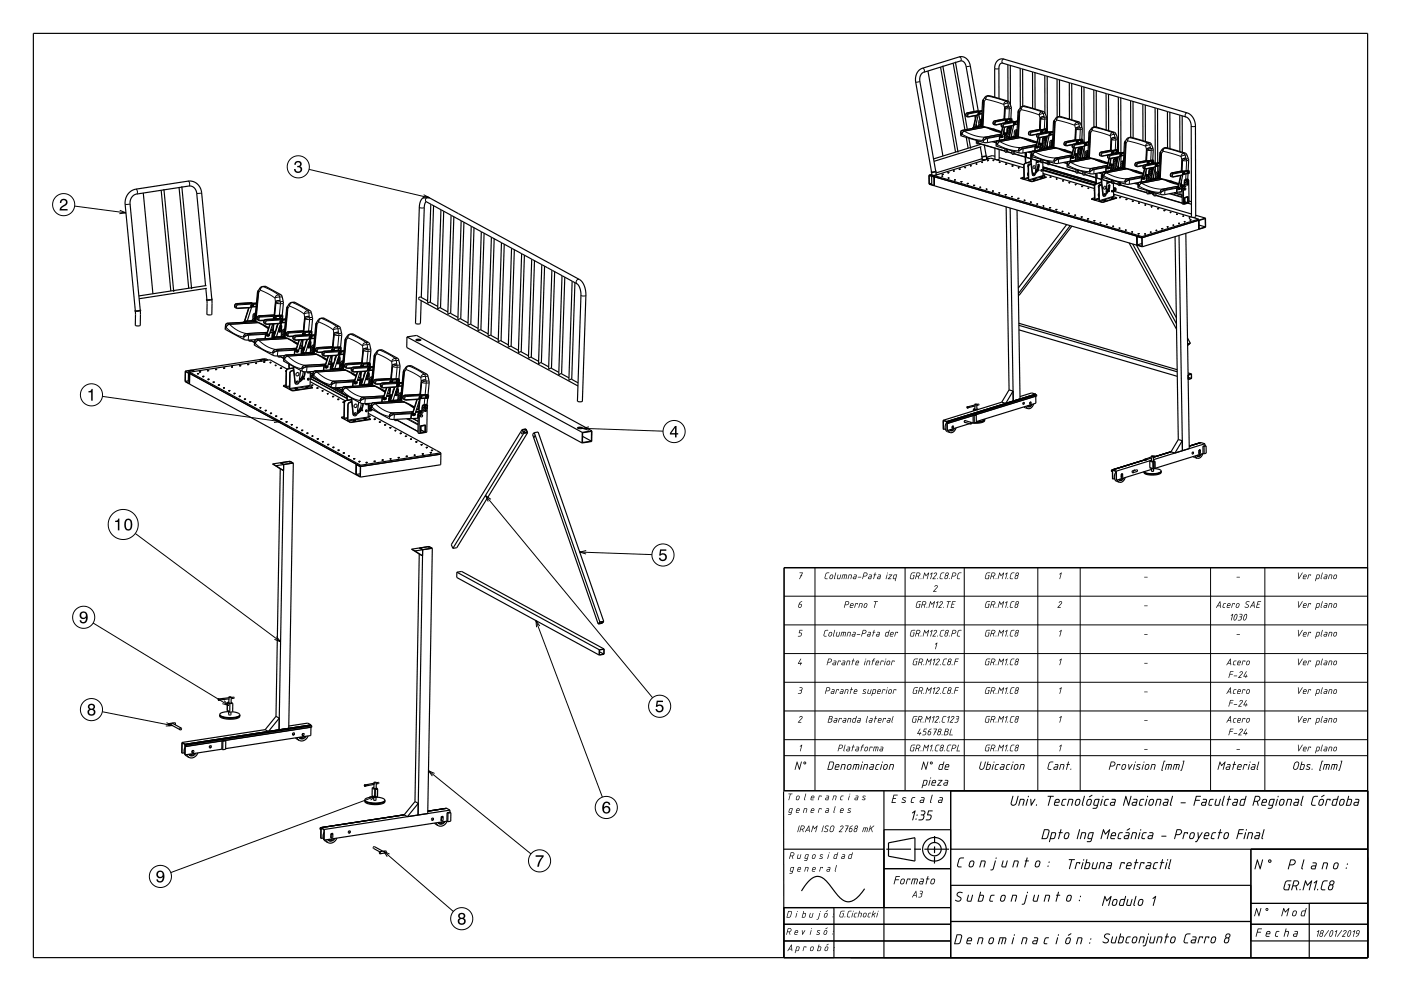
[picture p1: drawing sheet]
<svg xmlns="http://www.w3.org/2000/svg" width="420mm" height="297mm" viewBox="0 0 420 297" stroke-linecap="round" stroke-linejoin="round" font-family="sans-serif">
<g fill="none" stroke="#000" stroke-width=".35">
<path d="M10 10h400v277h-400zM282.6 19.7l4.6 26M285.7 18.9l3.6 20M286.4 18.5l3.6 20.3M302.2 19.4l3.6 1.1M302.2 19.4l-1.9-.5-.5 .3-.3 .6v9.7M302.2 19.4v10.9M302.9 19.6v11.8M278.2 21.3l4.5 25.5M282 20.1l4.5 25.5M291.7 38.4h.1M291.8 38.2l-.2 .3"/>
<path d="M291.8 38.2h.1M292.2 34.7l.2 .9M292.2 38.3v.1M292.6 34.6l-.9 3.8M292.7 37.1l.1 .8M292.7 34.6l-.8 3.6M293 34.5l-.1 .1M293.2 34.2h.2M293.3 34.3l-.9 3.7M293.3 33.3l-2.5-13.9-.5-1.1-.9-1-.9-.3-1 .1-11.1 3.4-1.2 .9-.6 1.4-.1 1.6 4.8 27.2 1.2-.3-4.8-27 .1-1.1 .4-1 .6-.5 11.1-3.4 .9 .1 .5 .6 .3 .9 2.4 13.5M293.3 34.2h.1M293.4 33.7l.1 .1"/>
<path d="M293.4 34h.1M293.4 34v.1M293.4 33.7h.1M293.4 34.1h.1M293.4 33.9h.1M293.4 33.9v.1M293.4 34.2l-.5 .4M293.4 33.7l-.2 .3 .2 .2M293.5 34.3l.2 1.6M293.5 33.9h.1M293.5 33.9l-.1 .2M293.5 33.9l.1 .1"/>
<path d="M293.5 33.9h-.1M293.5 34.1h-.1M293.5 34.1h.1M293.5 33.8l.1 .2-.2 .2M293.6 34h.1M293.6 34l-.1 .1M293.6 37.8l-1.5 .3-.3 .3M293.6 34.1l.1-.6-.7-.3-3.1 .6-.4 .6 .2 .5 .6 .2 2.6-.5M293.6 37.7v.1M293.6 37.7h.1M293.7 37.8h.1M293.7 37.8h-.1"/>
<path d="M294.2 37.6h.1M294.2 37.6l-.6 .1M294.2 37.7l-2.1 .4-.2 .3M294.2 36l-.2 1.5 .2 .1M294.2 36l-.4 .4-.1 1.3M294.2 36h.1M294.3 36h-.1M294.3 35.7l-.8 .4-.1 1.3-.5 .5M294.3 33.2h-.2M294.3 33.2h.1M294.4 34.1l-1.1 .2M294.4 37.8l5.8 1.8"/>
<path d="M294.4 33.2l-.9 .1M294.5 37.9l-6.2 1.2-.3 .4v1.1l7.1 2.1 4.5-.6M294.8 29.8l-.3 .6-.3 7.3 6 1.8M294.9 29.7a1.82 1.82 0 0 1 1.5-1.1l5.8 1.7M294.9 29.7l-.1 .1M296.4 38.5l1.9 .8 1.9 .4M297.6 38.6l.8 .3M298.2 29.1l.1-9.4 .3-.9 .6-.7 .6-.4h.9l55.8 16.4 1.4 1.5 .5 2.1 .1 27.3-1 .1M298.2 39v.2M299.5 39.4v.2M300.5 38.1l-.6 2.8 .3 .3M300.6 38.1l-.6 2.8 .2 .3"/>
<path d="M300.8 39.7l1.1 .2M301 39.8h-.2l.9 .2M301.1 38.1l-.5 2.6M301.4 36.8l.6-.7-.2-.3-.5-.2-3.2 .6-.4 .5 .1 .6 .7 .2 1.8-.4M301.4 36.4l.1 .2M301.4 36.4h.1M301.5 36.6h.1M301.5 36.7v.1M301.5 36.2l-.1 .2M301.5 36.2h.1M301.6 36.4h.1M301.6 36.3v.1"/>
<path d="M301.7 36.1l-.2 .1M301.7 36.1h.1M301.7 36.1l-.1 .5h-.1M301.9 39.9h.1M302.2 30.3l.4 .4 .6 1.5-.1 3.3M302.4 38.4h.1M302.4 38.4l-.4 .4-.1 1.3-.6 .7-.1 1M302.6 39l.2 .2M302.6 39h.1M302.6 39.6l.2 .2M302.6 39.6l.2 .1M302.7 36.1l.3 .3"/>
<path d="M302.7 36.1l.1 .1M302.7 38.7l-.1 .3M302.7 38.7h.1M302.7 39.4l-.1 .2M302.7 39.4h.1M302.7 39l.1 .2M302.8 35.8l-.1 .3M302.8 35.8l.2 .1M302.8 38.7l-.1 .3M302.8 36.2l.2 .2M302.8 39.4v.3M302.8 39.5v.2"/>
<path d="M302.9 39.4h-.1M302.9 39.3l-.2 .1M302.9 37.8l.2 .3M303 36.4l-1.5 .3M303 35.9l-.2 .3M303 36.4v.1M303 38.7h-.2M303 38.7l-.2 .5M303 38.7h-.3M303 38.7h.1M303.1 35.5l.2 .1v.4M303.1 35.5l-1.5 .2"/>
<path d="M303.1 38.4l-.6 .4-.1 1.2-.7 .8-.1 .9M303.1 38.1l-.7 .3M303.1 38.1v.2l-.7 .1M303.2 35.8l-.2 .1M303.2 35.8l.1 .2M303.2 35.8h-.4M303.2 36.4h-.2M303.2 37.8l-.8 3.8 .3-.4 1.5-.3M303.2 36.4h-.1M303.3 36.2l-.1 .2M303.3 36.1l-.1 .3M303.3 36v.2"/>
<path d="M303.3 37.7l-.8 3.6M303.6 37.7h-.1M303.6 37.6v.1M303.9 37.3h.1M303.9 37.5l-.8 3.6M304 37.3h.1M304 36.9h.2M304 37.2h.1M304 36.8v.1M304.1 37.2h.1M304.1 37l-.1 .2M304.1 37.2h-.1"/>
<path d="M304.1 37h.1M304.1 37.3l-.5 .4M304.1 37v.1M304.1 36.8l-.3 .3 .1 .2M304.1 36.8v.1M304.1 37.1h.1M304.1 37.1v.1M304.2 37v.1M304.2 37.2h-.1M304.2 37.2h.1M304.2 36.9l.1 .3-.3 .1M304.2 37.1h.1"/>
<path d="M304.2 37.1v.1M304.2 37.2l.1-.6-.6-.2-3.2 .6-.4 .6 .2 .4 .6 .2 2.6-.5M304.9 39.1l-.4 .5-.1 1.2M304.9 39.1l-.3 1.6h.2M304.9 38.8l-.7 .4-.2 1.4-.4 .4M304.9 38.8v.1M304.9 39.1h.1M304.9 36.3h-.1M304.9 36.3h.1M305 37.2l-1.1 .2M305 36.3l-.9 .2M305.8 20.5l3.7 1.1"/>
<path d="M305.8 20.5l.1 11.8M306.6 20.7v11.2M309.5 21.6l3.7 1M309.5 21.6l.1 10.9M310.3 21.8v10.9M312 39.9l.6-.7-.2-.3-.5-.1-3.2 .6-.4 .5 .1 .4 .7 .3 1.8-.4M312 39.5l.1 .2M312.1 39.7h.1M312.1 39.9h.1M312.1 39.3l-.1 .2M312.1 39.3h.1M312.2 39.5v.1"/>
<path d="M312.3 39.5h-.1M312.3 39.5h.1M312.3 39.3h-.2M312.3 39.3h.1M312.3 39.3l.1 .2-.3 .2M313.2 22.6l3.7 1.1M313.2 22.6v11.2M313.3 39.3l.3 .3M313.3 39.3h.2M313.4 38.9l-.1 .4M313.4 38.9l.2 .1M313.5 39.3l.1 .3"/>
<path d="M313.6 39.5l-1.5 .3M313.6 39l-.1 .3M313.6 39.5v.1M313.7 38.6h.1M313.7 38.6l-1.4 .3M313.7 38.6l.1-3.2-.7-1.8-6.1-1.8a2.4 2.4 0 0 0-1.8 1.7l-.4 7.3M313.7 38.6l.3 .1v.4M313.8 38.9l-.2 .1M313.8 38.9l.2 .3M313.8 38.9h-.4M313.8 39.5l-.2 .1M313.9 39.5h-.1"/>
<path d="M313.9 39.3l-.1 .2M313.9 22.8l.1 16.7M314 39.4l-.1 .1M314 39.2v.2M314 39.2l-.1 .1M314.7 40h.1M315.6 39.4l-.2 .1M315.6 39.4h.1M315.7 39.4l-1 .2M316.9 23.7l3.7 1.1M316.9 23.7v11.4M317.6 23.9v11"/>
<path d="M320.6 24.8l3.6 1.1M320.6 24.8v10.9M321.3 25v10.9M324.2 25.9l3.7 1M324.2 25.9l.1 12M325 26.1v16.5M327.9 26.9l3.7 1.1M327.9 26.9v11.2M328.6 27.2l.1 10.9M331.6 28l3.7 1.1M331.6 28v10.9M332.3 28.2v10.9"/>
<path d="M335.3 29.1l3.6 1.1M335.3 29.1v16.7M336 29.3v16.5M338.9 30.2l3.7 1.1M338.9 30.2l.1 10.9M339.7 30.4v10.9M342.6 31.3l2.2 .6M342.6 31.3v10.9M343.3 31.5l.1 10.9M344.8 31.9h.1M344.8 31.9l1.5 .4M346.3 32.3l3.7 1.1"/>
<path d="M346.3 32.3v16.6M347 32.6l.1 16.2M350 33.4l3.7 1.1M350 33.4v10.9M350.7 33.6v10.9M353.7 34.5l2.3 .8 .8 1 .3 1.1 .1 27.6M353.7 34.5v10.9M354.4 34.7v10.9M43 57.9l2.8 30.1M48.3 57l2.9 30.2M49.1 56.7l3 30.8M53.7 56.2l2.9 30.2"/>
<path d="M54.5 55.8l2.9 30.8M278.5 52.5v2.7l1.6 .5M278.5 52.5l1.6 .5M278.6 52.6l1.4 .4v2.6l-1.4-.5zM279.3 51.7l.1 .7M279.3 52.8v2.3M279.3 54.9l-.7 .2M279.4 52.2l-.9 .3M280.1 52.6l62.3 18.3M280.1 52.6v.4M280.1 53v2.7M280.1 53l62.3 18.2"/>
<path d="M280.1 55.7l62.3 18.3M280.4 52.5l-1.1-.1 .9 .2M280.5 51.3l.1 .1-.7 .2-.6 .1v-.2M280.5 51.5l.1 .9M280.6 52.3l.1 .1M280.7 52.4l-.2 .1M280.7 52.4h.1M282.4 52.8h.1M282.4 52.8l.1 .1M282.4 52.9h.2M282.5 52.3h.1M282.5 52.3v.1"/>
<path d="M282.5 52.8v.1M282.5 52.2v.1M282.5 52.2h.1M282.5 52.4h.1M282.5 52.8h.1M282.6 52.8h-.2M282.6 52.9h-.1M282.6 52.8v.1M282.6 52.8h.1M282.6 52.3h.1M282.6 52.3h-.1M282.6 52.3v.1"/>
<path d="M282.6 52.4h-.1M282.6 52.2l.1 .1M282.7 52.3h-.1M282.7 52.3l-.1 .1M284.1 51.8h.1M284.2 51.8h.1M284.2 51.7l-.1 .1M284.2 51.7h.1M284.3 53.3l.1 .1M284.3 53.4h.1M284.3 53.3v.1M284.3 53.3h.1"/>
<path d="M284.3 53.3h.2M284.3 53.4h.2M284.3 51.8h-.1M284.3 51.7h-.1M284.3 51.7h.1M284.4 53.4h.1M284.4 51.7l-.1 .1M284.4 51.8h-.1M284.5 53.4h-.1M284.5 53.3h.1M284.5 53.3v.1M285.8 51.2l.1 .1"/>
<path d="M285.8 51.3h.1M285.8 51.2v.1M285.9 51.2h-.1M285.9 51.2h.1M285.9 51.3h.1M286 51.2l-.1 .1M286 51.3h-.1M286 51.2h.1M286.1 51.2h-.1M286.1 51.2l-.1 .1M286.1 51.3h-.1M286.2 53.9h.1"/>
<path d="M286.2 53.9l.1 .1M286.3 53.9h.1M286.2 54h.1M286.3 53.9v.1M286.4 53.9h-.1M286.4 53.9h-.2M286.4 54h-.1M286.4 53.9h.1M286.4 53.9v.1M287.5 50.7h.1M287.5 50.7v.1M287.5 50.8h.1"/>
<path d="M287.6 50.7h-.1M287.6 50.7h.1M287.6 50.8h.1M287.6 50.7v.1M287.7 50.7h.1M287.7 50.7h-.1M287.7 50.8h-.1M287.7 50.7v.1M287.8 50.7h-.1M287.8 50.7l-.1 .1M288.1 54.5h.1M288.1 54.4v.1"/>
<path d="M288.1 54.4h.1M288.2 54.5h.1M288.2 54.5h-.1M288.3 54.5h.1M288.3 54.4h-.2M288.3 54.5h-.2M288.3 54.4h.1M288.3 54.4v.1M289.2 50.2h.1M289.2 50.2l.1 .1M289.3 50.2h-.1M289.3 50.2h.1"/>
<path d="M289.3 50.1h.1M289.3 50.3h.1M289.3 50.2v.1M289.3 50.1l.1 .1M289.4 50.2h-.1M289.4 50.3h-.1M289.4 50.2h.1M289.5 50.2h-.1M289.5 50.2h.1M289.5 50.2l-.1 .1M289.7 41.2l.5 3.2M290 55h.1"/>
<path d="M290 55.1h.1M290 55v.1M290.1 55h.1M290.1 55h-.1M290.2 55.1h-.2M290.2 55v.1M290.2 55h-.2M290.2 55h.1M290.4 41.4l.6 3.2M290.9 49.7h.1M291 49.6l-.1 .1M291 49.6h.1"/>
<path d="M291 49.7h.1M291.1 49.7h.1M291.1 49.7h-.1M291.1 49.6h-.1M291.1 49.6v.1M291.1 49.6h.1M291.2 49.6l-.1 .1M291.9 55.6h.1M291.9 55.6v.1M291.9 55.5v.1M291.9 55.5h.1M291.9 55.5h.2"/>
<path d="M292.1 55.6h-.2M292.1 55.6l-.2 .1M292.1 55.5h-.2M292.1 55.5h.1M292.1 55.5v.1M292.1 55.6h.1M292.6 49.1l.1 .1M292.6 49.2h.1M292.6 49.1v.1M292.7 49.1h-.1M292.7 49.1h.1M292.7 49.2h.1"/>
<path d="M292.7 42.1v.9l.4 .2M292.8 49.1v.1M292.8 49.1l-.1 .1M292.8 49.1h-.1M292.8 49.1h.1M292.8 49.2h-.1M292.9 49.1l-.1 .1M292.9 49.2h-.1M293.1 42.2v1M293.4 42.3v.8M293.4 43.1l-.3 .1M293.4 43l7.9 2.3"/>
<path d="M293.7 43.1l.1 .2M293.8 56.1v.1M293.8 56.2h.1M293.8 56.1h.1M293.8 56.1h.2M293.9 56.1h.1M293.9 44.1l.6 2.8M294 56.2h-.2M294 56.1v.1M294 56.1h.1M294 56.2h.1M294 43.3l-14.1 4.3"/>
<path d="M294.2 44l-14.2 4.4M294.3 48.6h.1M294.3 48.7h.1M294.3 48.6v.1M294.4 48.6h.1M294.4 48.6h-.1M294.4 48.7h.1M294.4 46.8l-.1 .2h.2M294.4 48.6v.1M294.4 47l.1 .8M294.5 47h.1M294.5 47.7l1 .2"/>
<path d="M294.5 47.6l-13.9 4.2M294.5 47.6v.3h.9M294.5 47.7h.1M294.5 46.9h.1M294.5 46.9l-.1 .1M294.5 48.6h-.1M294.6 47h.1M294.5 48.6h.1M294.5 48.7h-.1M294.5 48.6v.1M294.6 46.9l-.1 .1M295.1 43.5l.6 3.2-1.1 .2"/>
<path d="M295.6 46.6v.2l-1 .2M295.7 56.7h.1M295.7 46.8l.1 1M295.7 56.7v.1M295.7 56.6v.1M295.7 56.8h.1M295.7 47.3l.8 .3M295.7 47.6l.1 .2M295.8 47.7h.1M295.8 47.7l-.2 .1M295.8 56.7h.1M295.8 56.7h-.1"/>
<path d="M295.9 56.6h-.2M295.9 56.8h-.2M295.9 56.7v.1M295.9 56.6h.1M295.9 56.6v.1M295.9 56.7h.1M296 48.1h.1M296 48.1v.1M296 48.2h.1M296.1 48.2h.1M296.1 48.1v.1M296.2 48.1h.1"/>
<path d="M296.2 48.1h-.1M296.2 48.2h-.1M296.2 48.1v.1M296.2 48.1h-.2M297.6 57.2v.1M297.6 57.2h.1M297.6 57.3h.1M297.7 48.1h.1M297.7 48h.1M297.7 48h.2M297.7 48.1h.2M297.7 57.3h-.1"/>
<path d="M297.7 57.2h-.1M297.8 57.2h.1M297.8 57.2l-.1 .1M297.8 48.1h.1M297.8 57.2v.1M297.8 57.3h-.1M297.9 48.1h-.1M297.9 48.1h.1M297.9 48h.1M298.3 44.4v3.4M298.3 46.9l-.8-.3-1.8 .6M298.9 42.2h.1"/>
<path d="M299 42.2l-.3 .4v1.2l6.7 2 1.1 .1 3.7-.7M299.5 57.8h.1M299.5 57.9h.1M299.5 57.8v.1M299.5 42.1h.1M299.5 44.8v2.9l-.9 .2M299.5 57.7v.1M299.5 57.7l.1 .1M299.5 47.2l7.4 2.2M299.6 57.8h.1M299.6 57.8h-.1M299.6 48.6h.1"/>
<path d="M299.6 48.6v.1M299.6 48.7h.1M299.6 48.7h.2M299.6 57.8v.1M299.6 57.9h-.1M299.7 57.8l-.1 .1M299.7 48.6v.1M299.8 48.6h-.1M299.8 48.6h-.2M299.8 48.7h-.1M299.8 48.6v.1M299.8 48.6h.1"/>
<path d="M299.8 40.5l.2-.1-.3 .4v1.3zM299.8 48.7h.1M300.4 41h.1M300.4 41.2h-.2M300.4 40.9h.1M300.4 40.9v.1M300.5 40.9h.1M300.5 40.8h.1M300.5 40.8l-.1 .1M300.5 40.8l.1 .1M300.5 41h.1M300.6 40.9h.1"/>
<path d="M300.6 40.9l-.1 .1M301.1 41.8h.1M301.2 40.9h.1M301.3 44.6v1l.4 .1M301.3 58.4h.1M301.4 58.3l-.1 .1M301.4 58.3h.1M301.4 58.4h.1M301.5 58.4h.1M301.5 58.4h-.1M301.5 49.2h.1M301.5 49.2l.1 .1"/>
<path d="M301.5 49.1h.1M301.5 49.2h.2M301.5 40.1h.3M301.5 58.3h.1M301.6 49.2v.1M301.6 58.3l-.1 .1M301.6 49.2h.1M301.7 44.7v1M301.7 49.2h.1M301.7 49.2l-.1 .1M301.7 49.1h-.2M301.7 49.1h.1"/>
<path d="M301.7 49.1v.1M301.8 40.1l-.4 .4-.2 .4M301.9 40.1h-.1M302 40l-1.3 .3M302 44.8v.8l-.3 .1M302 45.5l1.3 .4M302.2 40.8l-.4 .2 .3 .4M302.2 40.8l-.3 .2 .2 .4M302.2 40.8l.1 .3-.2 .3M302.4 41.3l-.1 .3M302.4 41.3h.1M302.9 41.4v.1"/>
<path d="M302.9 41.4l-.1 .1M302.9 41.4l.1 .1M303.2 58.9h.1M303.2 40.4l.1 .7M303.2 58.9l.1 .1M303.3 58.9h.1M303.3 59h.1M303.3 58.9v.1M303.3 45.2v1l.4 .1M303.4 49.7h.1M303.4 49.7v.1M303.4 49.8h.1"/>
<path d="M303.4 49.8h.2M303.4 58.9h-.1M303.4 59h-.1M303.4 58.9v.1M303.4 58.9h.1M303.5 49.7v.1M303.5 58.9l-.1 .1M303.5 49.7h.1M303.6 49.8h-.1M303.6 49.7h-.2M303.6 49.7h.1M303.6 49.8h.1"/>
<path d="M303.6 49.7v.1M303.7 45.3v1M304 45.4l.1 .8-.4 .1M304 46.1l3.3 1M304.3 40.9h-.1M304.3 40.9h.1M304.8 40.7h.1M304.8 40.8l.3 .1M304.8 40.7l-.5 .2M304.8 40.8l-2 .4-.3 .3M305 40.9l5.8 1.8M305.1 40.9l5.8 1.7"/>
<path d="M305.1 41l-6.1 1.2M305.1 59.5h.1M305.2 59.4l-.1 .1M305.2 59.4h.1M305.2 59.5h.1M305.3 59.5h.1M305.3 59.5h-.1M305.3 50.3h.1M305.3 50.3l.1 .1M305.3 50.2v.1M305.3 50.2h.1M305.4 50.2h.1"/>
<path d="M305.3 50.4h.2M305.3 59.4h-.1M305.3 59.4h.1M305.4 50.3v.1M305.4 59.4l-.1 .1M305.4 59.5h-.1M305.5 50.3h-.1M305.5 50.2h-.2M305.5 50.4h-.1M305.5 50.2h.1M305.5 50.2v.1M305.5 50.3h.1"/>
<path d="M305.5 50.3v.1M306.1 53.5h.1M306.1 53.4v.1M306.9 50.3l-9.9-2.9-16.9 5.2M307 53.1l-.9 .3M307.1 41.6l3.7 1.2M307.1 60h-.1M307.1 60h.1M307.2 60h-.1M307.2 60h.1M307.3 45.8h.1M307.3 45.8l.1 2.4"/>
<path d="M307.4 48.2h.1M307.4 48.2v.7M307.4 45.7l-.1 .1M307.4 45.8l.1 2.4M307.5 48.2l.1 .6M307.5 45.7l-.1 .1M307.7 45.7v1.5l1.3 .4v.8M308.2 51.7l-.1 .6 .2 .4M308.2 51.9l.1 .7M308.3 41.7l.8 .3M308.9 49.2l-.6 .1-.1 .7M309 46.3h.1"/>
<path d="M309 46.3v2.4M309 48.4l-2 .8v4.3l-.9-.1M309 48.5l-1.7 .5-.3 .5v4.3l1.3-.4M309 48.7l.5 3.6 .3 .3M309 48.7h.2M309.1 49.2l-.6 .2-.3 .5 .2 4.3M309.1 46.1l.1 .1M309.1 46.1l-.1 .2M309.1 49.2l-.5 .2-.3 .5 .2 4.2 1 .2 4.1-1.3M309.1 46.3l.1 2.4M309.2 48.7l.4 3.6 .2 .3M309.2 46.2l-.1 .1"/>
<path d="M309.3 46.1l-.1 .1M309.3 46.1h-.2M309.4 47v.7l2.5 .7M309.5 45.3h.1M309.6 42.4v.2M309.6 45.3h.1M309.6 45.3l-.3 .4v1.2l7.2 2.1 9.9-1.7M309.7 53.8h.1M309.7 53.8l.2 .2M309.8 54h.4M309.8 53.7l-.1 .1M309.8 53.7h.1"/>
<path d="M309.8 53.7v.1M309.8 54h.1M309.8 53.8h.1M309.9 49.7l.3-.1 .1 .3-.3 .6-.3-.2zM309.9 54h.1M309.9 53.8v.2M310.1 51.9l-.3 .1 .2 .3M310.1 51.9l.1 .3-.2 .1M310.1 51.9l-.2 .2 .1 .2M310.1 54h-.2M310.1 54h.1M310.2 53.8h-.3"/>
<path d="M310.2 53.8v.2M310.2 54h-.3M310.2 54h.1M310.2 53.7h.1M310.2 53.7h-.4M310.2 53.7l-.4 .1M310.3 53.7l-.1 .1M310.3 53.7l-.1 .3M310.3 42.6v.1M310.3 45.2h.1M310.7 43.5l-.3 .4-.2 1.3M310.7 43.5l-.4 .4-.1 1.3"/>
<path d="M310.7 48.1l-.3 4-.2 .4-.4 .1M310.7 51h.3l-.5 .3 .4-.8 .2-1.1 .3-.2 .1 .6-.2 .9-.9 1.3M310.8 50.7l.3 .1M311 51.2l-.6 .2M311 48.2l-.1 .2 .4 .1M311 44.1l.2 .1M311 44.1h.1M311 44.3l-.2 .1M311.1 44.1h.1M311.1 44.1l.1 .1M311.1 44l-.1 .1M311.1 44.1h-.1"/>
<path d="M311.1 44h.1M311.1 44v.1M311.2 43.9h.1M311.2 43.9l-.1 .1M311.2 43.9v.1M311.2 44.2h.1M311.2 43.9l-.4 .1 .2 .3M311.2 43.9l.1 .2-.3 .2M311.2 41.2l-.6 2.8 .2 .4M311.2 44h.1M311.2 44v.2M311.2 50.5l-.2 .3"/>
<path d="M311.3 49.3l.1 .1M311.3 41.2l-.6 2.8 .1 .4M311.3 50.3l-.4 .2M311.3 48.5h.1M311.3 50.2l-.3 .2M311.3 49.2l.1 .2M311.3 49.3h.1M311.4 49.4v.1M311.4 49.3h.1M311.4 50.9l-.1 .2M311.4 49.5v.1M311.4 49.4l-.2 1.3-.8 1.2"/>
<path d="M311.4 49.5l-.1 .6M311.4 42.9h.2M311.4 42.9l1 .3M311.4 42.8l1 .2M311.7 48.4l-1 .3M311.8 44.9h-.1M311.8 41.3l-.6 2.6M311.8 48.4l-1.1 .4M311.9 44v.1M311.9 47.7v1l.4 .1M312 53.1h.1M312 53.1l.2 .2"/>
<path d="M312 53.3h.4h-.2M312 53v.1M312.1 53v.1M312.1 53h-.1M312.1 53.3h.1M312.1 53.1h.1M312.2 53.1v.2M312.3 47.8v1M312.4 53.1h-.2M312.4 53.1v.2M312.4 53.3h-.2M312.4 53h.1"/>
<path d="M312.4 53h-.3M312.4 53l-.3 .1M312.4 43h.2M312.4 43.2l-.4 .3-.1 .5M312.5 53.2l-.1 .1M312.5 43h.1M312.5 53l-.1 .1M312.5 53l-.1 .3M312.6 43.2h-.2M312.6 43h.1M312.6 43.1l-1.3 .3 1.1-.2M312.6 47.9l.1 4.7 .9 .4"/>
<path d="M312.6 48.7h.1M312.6 48.6l1.4 .4M312.6 48.7l-.3 .1M312.6 50l16 4.7M312.7 50.3h.1M312.7 51.1l15.4 4.5M312.7 52l15.4 4.5M312.7 50.3l.1 .7M312.8 51l15.3 4.5M312.8 51h-.1M312.9 43.9l-.4 .2 .2 .4M312.9 43.9l-.3 .3 .1 .3"/>
<path d="M312.9 43.9l.1 .3-.3 .3M312.9 52.5h.1M312.9 52.5v.1M312.9 52.6h.1M312.9 52.6h.2M313 52.5v.1M313 52.5h.1M313 44.7h.1M313 41.5h.1M313 41.5l-.3 .5-.1 1.2-.7 .7v1M313.1 44.4l-.2 .3M313.1 44.4h.1"/>
<path d="M313.1 52.6h-.1M313.1 52.5v.1M313.1 52.5h-.2M313.1 52.5h.1M313.3 42.1l.2 .2M313.3 42.1h.1M313.3 42.7l.1 .2M313.3 42.7l.1 .1M313.4 41.8l-.1 .3M313.4 41.8l.1 .1M313.4 42.5h.1M313.4 42.5l-.1 .2"/>
<path d="M313.4 42.1l.1 .2M313.4 42.8h.1M313.5 41.9l-.1 .2M313.5 42.5l-.1 .3M313.5 42.6l-.1 .2M313.5 44.6h.1M313.6 53v.2M313.6 53.1l-4.2 1.4-3.3-1.1M313.6 44.6h-.2M313.6 44.6h.1M313.6 40.9l.1 .4M313.7 41.8l-.2 .5"/>
<path d="M313.7 41.8l-.2 .1M313.7 41.8h-.3M313.7 41.8h.1M313.7 41.5l-.6 .4-.1 1.2-.7 .8v.9M313.7 41.3v.1l-.7 .1M313.7 41.3l-.7 .2M313.9 40.9l-.9 3.8M313.9 43.5v.7M314 48.3v1l.4 .1M314 40.8l-.8 3.6M314 43v1.2M314.2 40.7v.1"/>
<path d="M314.4 48.4v1M314.5 40.4l.1 .1M314.5 40.4l.2 .1M314.6 40.4h-.1M314.6 40.5h.1M314.6 40.3h.1M314.6 40.3l.1 .1M314.7 40.5h.1M314.7 48.5v.8l-.3 .1M314.7 49.2l7.9 2.4M314.7 40.3h.1M314.7 40.1h.1"/>
<path d="M314.7 40.1l-.1 .2M314.7 40.4h.1M314.7 40.5l-.5 .3M314.7 40.1v.1M314.7 40.2v.1M314.7 40.2h.1M314.8 53.1h.1M314.8 40h-.3v.4M314.8 40.1h.1M314.8 40.1h-.1M314.8 40.1v.1M314.8 53h.1"/>
<path d="M314.8 40.3l-.1 .1M314.8 40l-.1 .5M314.8 53h.2M314.8 53.1h.2M314.8 40.2h.1M314.8 40.2v.1M314.8 44l-1.5 .3-.3 .4M314.8 40.4l.2-.7-.7-.2-3.1 .6-.4 .6 .1 .4 .6 .2 2.7-.5M314.9 53.1h.1M314.9 44h-.1M314.9 44h.1M315 44h-.2"/>
<path d="M315 53.1h-.1M315 53.1h.1M315 53h.1M315 53v.1M315.4 43.8h.1M315.5 43.9l.2 .2M315.5 43.9l-.6 .1M315.5 44l-2.1 .4-.2 .3M315.5 42.2l-.3 1.6h.2M315.5 42.2l-.4 .4-.1 1.4M315.5 42.2h.1M315.5 42l-.7 .3-.1 1.4-.5 .5"/>
<path d="M315.5 42h.1M315.6 40.3l-1 .2-.9 3.7M315.7 44.1l5.8 1.7M315.7 44.1l5.8 1.6M315.8 44.2l-6.2 1.1M316.7 53.6h.1M316.7 53.6v.1M316.8 53.6h.1M316.7 53.7h.1M316.9 53.6h-.2M316.9 53.6h.1M316.9 53.7h-.2"/>
<path d="M316.9 53.7h.1M316.9 53.6v.1M317.7 44.7l3.8 1.3M318.6 54.2h.1M318.6 54.2v.1M318.6 54.1v.1M318.6 54.1h.1M318.6 54.2l.1 .1M318.7 54.2h.1M318.8 54.1h-.2M318.8 54.3h-.2M318.8 54.2v.1"/>
<path d="M318.8 54.1h.1M318.8 54.1v.1M318.8 54.2h.1M318.9 44.9l.8 .2M320.1 48.4l-.2 .5v1.1l6.8 2 1.2 .1 3.6-.7M320.5 54.7v.1M320.5 54.8h.1M320.5 54.7h.1M320.6 54.7h.1M320.6 54.7l-.1 .1M320.6 45.6v.2M320.6 48.3v.1"/>
<path d="M320.7 54.7v.1M320.7 54.7h-.2M320.7 54.8h-.2M320.7 54.7h.1M321.3 46.6l-.4 .4v1.3l.1-1.3 .3-.3M321.4 45.8v.1M321.4 48.2h.1M321.7 47.2h.1M321.7 47.2v.1M321.7 47.4l-.3 .1M321.7 47.3h.1M321.7 47.1v.1"/>
<path d="M321.7 47.1h.1M321.7 47.1v.2M321.7 47.1l.1 .1M321.8 47.1h.1M321.8 47.1h-.1M321.8 47.1v.1M321.8 47.3h.1M321.8 47.3h-.1M321.8 44.3l-.6 2.8 .2 .4M321.8 47.2h.1M321.8 47.2v.1M321.9 44.4l-.6 2.7 .1 .4"/>
<path d="M322.1 45.9l1 .2M322.2 46.1l-.2-.1 1 .3M322.4 55.3h.1M322.4 55.3v.1M322.4 55.2h.1M322.4 55.4h.1M322.4 48l-.1 .1M322.4 44.4l-.6 2.6M322.4 55.2l.2 .1M322.5 50.8l.1 1 .4 .1M322.6 55.3h-.2M322.6 55.4h-.2"/>
<path d="M322.6 55.3h.1M322.6 55.3v.1M322.6 43l.5-.3 .1-.4-.7-.4-3.1 .6-.4 .5 .1 .5 .6 .2 1.9-.3M322.6 42.7l.1 .2M322.6 42.7h.1M322.7 42.9h.1M322.7 43h.1M322.7 42.4l-.1 .3M322.7 42.4h.1M322.8 42.7h.1M322.9 42.7h.1M322.9 42.6v.1"/>
<path d="M322.9 42.6h.1M322.9 42.4h.1M322.9 42.4h-.2M322.9 42.4l.1 .2-.3 .3M322.9 50.9l.1 1M323.1 46.1h.2M323.1 46.4l-.5 .3-.1 .5M323.1 46.4h-.3M323.2 46.3l-.1 .1M323.2 46.2l-1.3 .3M323.3 51v.8M323.3 51.8l1.3 .4"/>
<path d="M323.3 51.8l-.3 .1M323.5 47l-.4 .3 .2 .3M323.5 47l-.3 .3 .1 .3M323.5 47l.1 .4-.3 .2M323.7 47.8h-.1M323.7 44.6h.1M323.7 44.6h.7l-.6 .4-.2 1.3-.7 .8v.8M323.7 44.6l-.4 .5-.1 1.2-.7 .7v1M323.7 47.5l-.2 .3M323.7 47.5h.1M323.9 45.2l.2 .2M323.9 45.2h.1"/>
<path d="M323.9 45.9h.1M323.9 45.9l.1 .2M324 42.4l.2 .3M324 42.4h.1M324 44.9l-.1 .3M324 44.9l.1 .1M324 45.6l-.1 .3M324 45.6l.1 .1M324 45.2l.1 .2M324.1 47.7h.1M324.1 42.1h.1M324.1 42.1l-.1 .3"/>
<path d="M324.1 45l-.1 .2M324.1 42.4l.1 .3M324.1 45.7l-.1 .2M324.1 45.6v.1M324.1 45.6h-.1M324.2 47.7h.1M324.2 47.7h-.1M324.2 44l.1 .4M324.2 42.7l-1.4 .3M324.2 42.1l-.1 .3M324.3 55.8v.1M324.3 55.9h.1"/>
<path d="M324.3 55.8h.1M324.3 42.7h.1M324.3 45l-.2 .4M324.3 55.8h.2M324.3 41.7h.1M324.3 44.9l-.2 .1M324.3 44.9h-.3M324.3 41.7l-1.4 .3M324.3 44.9h.1M324.3 44v.4M324.3 44.4h.1M324.3 41.7l.2-3.2-.8-1.8-6-1.8a2.17 2.17 0 0 0-1.9 1.8l-.3 7.2"/>
<path d="M324.3 41.7l.3 .1v.5M324.4 55.9h.1M324.4 44.4l-.7 .2M324.4 44.4v.1M324.4 55.9h-.1M324.5 55.8h.1M324.5 42l-.3 .1M324.5 42l.1 .3M324.5 42l-.4 .1M324.5 55.9h-.1M324.5 55.8l-.1 .1M324.5 44l-.8 3.8"/>
<path d="M324.5 46.6v.7M324.6 42.4l-.4 .3M324.6 42.3l-.2 .3M324.6 51.4v1l.4 .1M324.6 42.3v.1M324.6 44l-.8 3.5M324.8 43.9h.1M324.9 43.8l-.1 .1M325 51.5v1M325 44.4v2.8M325.2 43.5l.1 .1M325.3 43.4h.1"/>
<path d="M325.3 43.4v.1M325.3 43.6h-.1M325.3 51.6v.8M325.3 43.1h.1M325.3 52.4l3.2 .9M325.3 52.4l-.3 .1M325.3 43.3v.1M325.3 43.4l.1 .1M325.3 43.5h.1M325.3 43.3h.1M325.3 43.6l-.5 .3M325.3 43.1l-.2 .2 .1 .3"/>
<path d="M325.4 43.3h.1M325.4 43.3l-.1 .1M325.4 43.2h.1M325.4 43.2l-.1 .1M325.4 43.2l.1 .1M325.4 43.5h-.1M325.4 43.5h.1M325.4 43.1l.1 .3-.2 .2M325.5 43.3h.1M325.5 43.3l-.1 .2M325.5 47.2l-1.5 .2-.3 .4M325.5 43.5l.1-.6-.6-.3-3.2 .6-.4 .6 .2 .4 .6 .2 2.6-.5"/>
<path d="M325.6 47.1l-.1 .1M325.6 47.1h.1M326.1 47l.2 .2M326.1 47l-.5 .1M326.1 47.1l-2 .4-.3 .3M326.1 45.3l-.2 1.6 .2 .1M326.1 45.3l-.3 .4-.2 1.4M326.1 45.3h.1M326.2 56.4h.1M326.2 56.4v.1M326.2 56.5h.1M326.2 45.3h-.1"/>
<path d="M326.2 45.1l-.7 .3-.2 1.4-.5 .5M326.2 42.5l-.2 .1M326.3 43.5l-1.1 .2-.8 3.7M326.3 56.4h.1M326.3 56.4h-.1M326.3 47.2l5.8 1.8M326.3 42.5l-.9 .2M326.3 47.2l5.8 1.6M326.3 56.5h-.1M326.4 56.4h-.2M326.4 56.4l-.1 .1M326.4 56.4h.1"/>
<path d="M326.4 56.4h-.1M327.3 59.6l.7 .2M327.3 59.7h.1M327.3 59.6v.1M328 59.8h.1M328.1 57h.1M328.1 56.9h.1M328.1 56.9v.1M328.1 59.3l-.8 .3M328.3 47.8l1.9 .8 1.9 .5M328.5 52h.1M328.5 52v2.4"/>
<path d="M328.5 54.4l.2 .1M328.5 54.4l.1 .7M328.6 52l.1 2.5M328.7 54.5v.6M328.7 52h-.1M328.7 48h.1M328.9 51.9v1.5l1.3 .4-.1 .8M329.4 56.2l.2 4.2M329.4 57.9l-.1 .6 .1 .4M329.4 58.1v.7M329.4 59.6l-1.2 .4v-4.3l.4-.5 1.6-.6-1.8 .6-.3 .3v4.3M329.5 48l.8 .2"/>
<path d="M329.9 55.6l-.4 .6 .1 4.1 1.1 .2 4-1.2M330.1 55.4h-.6l-.1 .8M330.2 52.5h.1M330.2 52.5v2.4M330.2 54.9l.4 3.6 .4 .3M330.2 54.9h.1M330.3 55.4l-.7 .2-.2 .6M330.3 52.3l.1 .1M330.3 52.3l-.1 .2M330.3 52.5v2.4M330.3 54.9l.5 3.6 .2 .3M330.4 52.4l-.1 .1"/>
<path d="M330.5 52.3h-.2M330.5 52.3l-.1 .1M330.5 52.3h.1M330.6 53.2v.7l2.6 .8M330.8 51.6h.1M330.9 51.6l-.3 .3v1.3l7.1 2 9.9-1.7M330.9 60h.2M330.9 60l.2 .2M331 59.9l-.1 .1M331 59.9h.1M331 55.9l.3-.1 .2 .2-.4 .7-.2-.2zM331.1 58.5h.1"/>
<path d="M331.3 58.1l-.3 .1 .1 .3M331.3 58.1l.1 .3-.3 .1M331.3 58.1l-.2 .2v.2M331.3 59.9h.1M331.3 59.9h-.3M331.4 59.9h-.4M331.4 59.9h.1M331.4 59.9v.1M331.4 59.9v.3M331.6 58.2l-.2 .5-.4 .1M331.6 48.8v.2M331.7 51.4h.1"/>
<path d="M331.7 49.8h.2l-.3 .4v1.2zM331.9 54.3l-.3 3.9M332 56.9l.3 .1M332.1 57.4l-.5 .2M332.2 54.4l-.1 .2 .4 .1M332.3 50.3h.1M332.3 50.3v.1M332.3 50.5l-.2 .1M332.3 50.4h.1M332.3 50.2v.1M332.3 50.2h.1M332.4 56.7l-.2 .3"/>
<path d="M332.4 56.7h.1M332.4 50.2v.1M332.4 50.3l-.1 .1M332.4 50.2l.1 .1M332.4 50.3h.1M332.4 51.3h.1M332.4 55.5h.2M332.4 50.2h.1M332.4 50.2h-.1M332.4 50.4h-.1M332.4 50.1l-.4 .1 .3 .3M332.4 50.1l.1 .2-.2 .2"/>
<path d="M332.5 55.5l.1 .1M332.5 55.4v.1M332.5 47.5l-.7 2.8 .3 .3M332.5 56.5l-.4 .2M332.5 50.3h.1M332.5 50.3l-.1 .1M332.5 54.7h.1M332.5 55.6l.1 .1M332.5 56.4l-.3 .2M332.5 55.4l.1 .2M332.5 55.6v.7M332.5 55.8l.1 .1"/>
<path d="M332.5 55.5h.1M332.6 57.1l-.1 .2M332.6 47.5l-.7 2.7 .2 .4M332.6 55.5h.1M332.6 55.7v.1M332.6 55.4l.1 .5-.2 1-.9 1.3M332.6 55.4l-.3 .2-.2 1-.5 .9 .6-.2-.3-.1M332.6 55.6l-.3 1.3-.7 1.2M332.7 49.2h.2M332.7 49.1l1 .3M332.7 49.1l1 .1M333 54.6l-1.2 .4"/>
<path d="M333 51.2h.1M333.1 47.5l-.6 2.6M333.1 50.3h.1M333.2 59.3h.2M333.2 59.3l.2 .2M333.2 53.9v1l.4 .1M333.2 59.2v.1M333.2 59.2h.1M333.3 46.2l.4-.4 .2-.4-.7-.4-3.2 .6-.4 .5 .1 .5 .6 .2 1.9-.3M333.3 45.8l.1 .2M333.3 45.8h.1M333.3 59.5h.1"/>
<path d="M333.4 46h.1M333.4 59.3v.2M333.4 46.1h.1M333.4 45.5l-.1 .3M333.4 45.5h.1M333.4 45.9h.1M333.5 45.8h.1M333.5 45.7v.1M333.5 45.7h.1M333.6 45.5h-.2M333.6 45.5h.1M333.6 59.5h-.2"/>
<path d="M333.6 59.2h.1M333.6 59.2h-.4M333.6 45.5v.4l-.2 .1M333.6 54.1v.9M333.6 59.3h-.2M333.6 59.3v.2M333.7 59.2l-.1 .1M333.7 59.2l-.1 .3M333.7 49.5l-.4 .3-.2 .5M333.7 49.5l-1.1 .2M333.8 49.2h.1M333.8 55l.1 3.8 .8 .5"/>
<path d="M333.8 56.2l.7 .2M333.8 56.5l.1 .7M333.8 49.5h-.1M333.9 58.2l25.4 7.5M333.9 58.6h.1M333.9 58.7h.1M333.9 49.4l-1.3 .2M333.9 54.2v.7l-.3 .1M333.9 54.9l1.3 .4M333.9 57.2h.2M333.9 57.2l23.3 6.9M333.9 58.6v.1"/>
<path d="M334 58.7h-.1M334 56.7v.4M334 57.1l.1 .1M334.1 57.1h.1M334.1 57.2h.1M334.1 50.2l-.4 .1 .3 .4M334.1 50.2l-.2 .2 .1 .3M334.1 50.2l.1 .3-.2 .2M334.3 47.7h.1M334.3 47.7l-.4 .5-.1 1.2-.6 .8-.1 .9M334.3 50.7l-.1 .3M334.3 50.7h.1"/>
<path d="M334.5 56.5l-.4 .1M334.5 56.5h.1M334.5 56.4l-.5 .3M334.5 56.4v.1M334.5 56.5v.5l-.4 .1M334.5 56.5v.5l-.4 .2M334.5 48.3h.1M334.5 48.3l.2 .2M334.5 49l.1 .2M334.5 49h.2M334.6 45.5h.1M334.6 45.5l.3 .3"/>
<path d="M334.6 48.1l-.1 .2M334.6 48.1h.1M334.6 48.7l-.1 .3M334.6 48.7l.1 .1M334.6 48.3l.1 .2M334.6 49.2h.1M334.7 49v.1M334.7 45.2l-.1 .3M334.7 45.2h.2M334.7 47.6l.3 .1M334.7 59.3v.1M334.7 59.3l-4.1 1.4-3.3-1.1"/>
<path d="M334.7 59.4h.1M334.7 48.1l-.1 .2M334.7 48.9v.1M334.7 45.5l.2 .3M334.7 48.8v.2M334.8 48.8h-.1M334.8 48.7h-.2M334.8 50.8h.1M334.8 50.8h-.1M334.8 47.2l.2 .3M334.9 45.8l-1.5 .3M334.9 45.2l-.2 .3"/>
<path d="M334.9 45.8h.1M334.9 48.1l-.2 .4M334.9 48l-.2 .1M334.9 48l-.3 .1M334.9 44.8h.1M334.9 44.8l-1.3 .3M335 44.8l.1-3.2-.7-1.8-6.1-1.8a2.41 2.41 0 0 0-1.9 1.8l-.3 7.2M335 44.8l.2 .2v.4M335 47.8l-.6 .4-.1 1.2-.7 .8-.1 .9M335 47.5l-.7 .2M335 47.5v.1M335.1 45.1l-.2 .1"/>
<path d="M335.1 45.1l.1 .3M335.1 45.1l-.4 .1M335.1 47.1l-.8 3.8M335.1 49.7l.1 .8M335.2 45.6l-.3 .2M335.2 54.5v1l.4 .1M335.2 45.4l-.2 .4M335.2 45.4v.2M335.2 47.1l-.8 3.6M335.3 49v1.4M335.5 47l-.1 .1M335.5 46.9v.1"/>
<path d="M335.6 54.7v.9M335.6 59.2h.1M335.6 59.2l.1 .1M335.7 59.2h-.1M335.7 59.2h.1M335.7 59.3h.1M335.7 59.2v.1M335.7 46.6l.1 .1M335.8 46.7h.1M335.8 46.8l-.8 3.7M335.8 59.2h-.1M335.8 59.3h-.1"/>
<path d="M335.8 59.2h.1M335.9 59.2h-.1M335.9 59.2l-.1 .1M335.9 59.2h.1M335.9 46.2l.2 .1M335.9 46.5h.1M335.9 46.5l.1 .1M335.9 46.7h.1M335.9 46.2h.1M335.9 54.8v.7l-.3 .1M335.9 55.5l7.9 2.3M335.9 46.6h.1"/>
<path d="M336 46.5l-.1 .1M336 46.4l-.1 .1M336 46.5v.1M336 46.6h.1M336 46.4h.1M336 46.7l-.5 .3M336 46.4v.1M336 46.4l.1 .1M336 46.7h-.1M336 46.3h-.2l-.1 .3M336 46.8v1.8M336.1 46.3l-.1 .4"/>
<path d="M336.1 46.5h.1M336.1 46.5l-.1 .1M336.1 50.3l-1.5 .3-.3 .3M336.1 46.6l.1-.6-.6-.3-3.2 .6-.4 .6 .2 .4 .6 .2 2.6-.4M336.2 50.2l-.1 .1M336.2 50.2h.1M336.7 50.1h.1M336.7 50.2l.3 .1M336.7 50.1l-.5 .1M336.7 50.2l-2 .4-.3 .3M336.8 48.5l-.3 1.5 .2 .1M336.8 48.4l-.4 .5-.1 1.3"/>
<path d="M336.8 48.4v.1M336.8 48.4h.1M336.8 48.2l-.7 .4-.2 1.3-.4 .5M336.8 45.7h-.1M336.8 45.7h.1M336.9 46.6l-1.1 .2M336.9 45.6l-.9 .2M336.9 50.3l5.8 1.8M337 50.3l5.8 1.7M337 50.4l-6.1 1.2M337.5 59.7l.1 .1M337.5 59.7v.1"/>
<path d="M337.5 59.8h.1M337.6 59.7h.1M337.6 59.8h.1M337.7 59.8h.1M337.7 59.8h-.1M337.7 59.7h-.1M337.7 59.7h.1M337.8 59.7l-.1 .1M339 51l3.7 1.2M339 51h.1M339.7 51.2v.1M340.2 51.1l.8 .2"/>
<path d="M341.4 54.7h.1M341.5 54.7l-.3 .3v1.3l6.7 2h1.2l3.6-.7M342.6 52.9l-.4 .4-.1 1.2 .2-1.3 .3-.3M342.7 52.1v.1M342.9 53.5h.1M342.9 53.5l.1 .1M342.9 53.6l-.2 .1M343 53.5h.1M343 53.5h-.1M343 53.3l-.1 .2M343 53.6h.1M343 53.3h.1"/>
<path d="M343 53.3v.1M343 53.4h.1M343 53.4v.1M343.1 53.3h.1M343.1 53.3h-.1M343.1 53.3v.1M343.1 53.5h.1M343.1 53.5l-.1 .1M343.1 50.6l-.6 2.8 .2 .3M343.1 53.4h.1M343.1 53.4v.1M343.2 50.6l-.6 2.8 .1 .3"/>
<path d="M343.3 52.3h.2M343.3 52.2l1 .3M343.3 52.2l1.2 .2-.1-.1M343.4 52.3h.1M343.7 50.6l-.6 2.6M343.8 53.4h.1M343.8 57.1v.9l.4 .2M343.9 48.9l.1 .2M343.9 48.9h.1M343.9 49.3l.5-.4 .1-.4-.7-.4-3.2 .6-.4 .5 .1 .5 .7 .2 1.8-.3M344 49.1h.1M344 49.2v.1"/>
<path d="M344 48.7l-.1 .2M344 48.7h.1M344.1 49h.1M344.1 48.9h.1M344.2 48.8l-.1 .1M344.2 48.8h.1M344.2 48.6l-.2 .1M344.2 48.6h.1M344.2 48.6l.1 .2-.3 .3M344.2 57.2v1M344.3 52.6l-.4 .3-.1 .5M344.5 52.6h-.2"/>
<path d="M344.5 52.5l-1.3 .3 1.1-.2M344.5 57.3v.8l-.3 .1M344.5 58l.2 .1M344.6 57.3l.1 .7M344.7 58v.1M344.7 57.3v.6M344.7 57.9v.1M344.7 58h.1M344.7 53.3l-.3 .2 .2 .3M344.7 53.3l-.2 .2 .1 .3M344.7 53.3l.2 .3-.3 .2M344.9 54h.1"/>
<path d="M344.9 50.8h.1M344.9 50.8l-.3 .5-.1 1.3-.7 .7v1M344.9 53.8l-.1 .3M345.2 51.4l.2 .3M345.2 51.4l.1 .1M345.2 52.1l.1 .2M345.2 52.1h.1M345.2 48.6l.3 .3M345.2 48.6l.2 .1M345.3 51.2l-.1 .2M345.3 51.2h.1M345.3 51.5l.1 .2"/>
<path d="M345.3 52.3h.1M345.3 52.1v.1M345.3 52v.1M345.3 48.3l-.1 .3M345.3 48.3h.2M345.4 51.2l-.1 .3M345.4 48.7l.1 .2M345.4 51.8l-.2 .3M345.4 53.9h.1M345.4 57.5l.1 .8 .4 .1M345.4 53.9l-.1 .1M345.4 57.8l-.6 .2"/>
<path d="M345.4 57.8l-.7 .3M345.5 50.3l.1 .3M345.5 48.3l-.1 .4M345.5 51.2l-.1 .5M345.5 51.2h-.1M345.5 51.2h-.2M345.5 48.9v.1M345.6 48h.1M345.6 48l-1.4 .2M345.6 48l.1-3.3-.7-1.7-6.1-1.9a2.4 2.4 0 0 0-1.8 1.8l-.4 7.3M345.6 48l.2 .1 .1 .4M345.6 50.9l-.6 .4-.1 1.2-.7 .8v.9"/>
<path d="M345.6 50.8h-.7M345.6 50.6l-.7 .2M345.6 50.6v.1M345.7 48.3h-.2M345.7 48.3l.2 .2M345.7 48.3h-.4M345.7 50.2l-.8 3.8M345.8 52.8v.8M345.8 48.7l-.3 .2M345.8 57.7l.1 .9 .4 .1M345.9 50.2l-.8 3.6M345.9 48.5l-.2 .4"/>
<path d="M345.9 48.5l-.1 .2M346.1 50.1v.1M346.2 57.8l.1 .9M346.3 50.3l.1 3.1M346.4 49.8h.1M346.4 49.9l-.8 3.7M346.5 49.3l.3 .2-.3 .3M346.5 49.6h.1M346.5 49.6l.1 .1M346.5 49.3h.1M346.6 57.9v.7l-.3 .1M346.6 58.6l7.8 2.3"/>
<path d="M346.6 49.7h-.1M346.6 49.5l-.1 .1M346.6 49.7h.1M346.6 49.5h.1M346.6 49.8l-.5 .4M346.6 49.3l-.3 .3 .2 .2M346.6 49.3l.1 .1M346.6 49.5v.2M346.6 49.5l.1 .1M346.7 49.5h.1M346.7 49.5h-.1M346.7 49.5v.1"/>
<path d="M346.7 49.7h-.1M346.7 49.7h.1M346.7 49.6h.1M346.7 49.6v.1M346.7 53.4l-1.5 .3-.3 .3M346.7 49.7l.1-.6-.6-.3-3.1 .6-.5 .7 .2 .4 .6 .2 2.7-.5M346.8 53.3l-.1 .1M346.8 53.3h.1M346.8 53.4h.1M346.8 53.4h-.1M347.1 49.8v1.6M347.3 53.2h.1"/>
<path d="M347.3 53.2l-.5 .1M347.4 53.3l-2.1 .4-.3 .3M347.4 51.6h.1M347.4 51.6l-.3 1.5 .2 .1M347.4 51.6l-.4 .4-.1 1.3M347.4 51.5v.1M347.4 51.3l-.7 .3-.2 1.4-.4 .5M347.4 48.8h-.1M347.4 48.8h.1M347.5 49.7l-1 .2M347.6 53.4l5.8 1.8M347.6 48.8l-1 .1"/>
<path d="M348 45.4l-.3 .6-.4 7.3 6.1 1.8M348 45.3a1.82 1.82 0 0 1 1.6-1.1l6 1.8 .7 1.8-.1 3.3M348 45.3v.1M349.6 54.1l3.7 1.2M350 54.2v.1M350.8 54.2l.8 .2M350.8 54.4v.2M351 52l3.4-.8 .5 .2 .2 .3-.1 .4-.7 .5-2.7 .5-.7-.4zM352 57.8l2.4 .7M352.7 57.6l.1 .1M353.1 56l-.3 .3-.1 1.3M353.2 56l-.3 .4-.1 1.3"/>
<path d="M353.2 56h-.1M353.5 56.6h.1M353.5 56.6l.1 .1M353.5 56.8h-.2M353.6 56.6h.1M353.6 56.4h.1M353.6 56.4l-.1 .2M353.6 56.7h.1M353.6 56.5v.1M353.6 56.4v.1M353.6 56.5h.1M353.7 56.4h.1"/>
<path d="M353.7 56.4h-.1M353.7 56.6h.1M353.7 56.4v.1M353.7 56.6l-.1 .1M353.7 56.5h.1M353.7 56.5v.1M353.7 57.5v.8M353.9 52.6l-.8 3.8 .2 .4M353.9 55.3l1.2 .2M354 52.6l-.8 3.8 .1 .4M354.1 55.4h-.2l1 .2M354.3 52.6h-.1"/>
<path d="M354.3 52.5v.1M354.3 57.4l-1.5 .3M354.3 57.4h.1M354.4 56.5h.1M354.4 58.5v.1M354.4 58.8h.1M354.5 52l.1 .2M354.5 52h.1M354.6 52.2h.1M354.6 52.3l-.9 4M354.6 51.8l-.1 .2M354.6 51.8h.1"/>
<path d="M354.8 52h-.1M354.8 52h.1M354.8 51.9v.1M354.8 51.7l-.2 .1M354.8 51.7h.1M354.8 51.7v.5h-.2M354.9 55.7l-1.1 .2M354.9 55.7h.1M355 55.7l-.5 .3-.1 .5M355 55.4l.1 .1M355.1 55.7h-.1M355.1 55.6l-1.3 .2"/>
<path d="M355.2 59.2l-.1 .2M355.4 56.4l-.4 .2 .2 .3M355.4 56.4l-.3 .2 .1 .3M355.4 56.4l.1 .3-.3 .2M355.6 54h-.1M355.6 54l-.4 .4-.1 1.3-.7 .9v4.5l.4 .2M355.8 54.5l.1 .1M355.8 54.5l.2 .3M355.8 55.2l.2 .2M355.8 55.2l.1 .1M355.8 51.7l.3 .3M355.8 51.7l.2 .1"/>
<path d="M355.9 54.3l-.1 .2M355.9 54.3h.1M355.9 55l-.1 .2M355.9 55h.1M355.9 54.6l.1 .2M355.9 55.3l.1 .1M356 51.4l-.2 .3M356 51.4l.1 .1M356 54.3l-.1 .3M356 51.8l.1 .2M356 55l-.1 .3M356 59h.1"/>
<path d="M356.1 59v1.9M356.1 59h.1M356.1 52l-1.5 .3M356.1 51.5l-.1 .3M356.2 52l-.1 1.6 .2 .1M356.2 54.3h-.2M356.2 54.3v.3M356.2 54.3h-.3M356.2 54.9l-.2 .1M356.2 54.9v.4M356.2 54.9l-.3 .1M356.2 51.1l.3 .1v.4"/>
<path d="M356.2 51.1l-1.4 .2M356.2 54.6l-.2 .2M356.2 55.3l-.2 .1M356.3 53.7l-.7 .3M356.3 53.7v.2M356.4 51.4l-.3 .1M356.4 51.4l.1 .2M356.4 51.4h-.4M356.4 53.9l-.7 .4-.2 1.4-.7 .9v4.7M356.4 52h-.3M356.4 53.9l.1 6.9-.3 .1M356.4 53.9l-.8 .1"/>
<path d="M356.4 52h-.1M356.4 51.8v.2M356.5 51.7l-.1 .3M356.5 51.6l-.1 .2M129.2 61.2l-1 29.5v.2l.7-.3 2.3 1.2M129.2 61.2l3 1.7M129.2 61.2l-1.5-.7-.5 1.4-.9 27.2M130 61.7l-1 28.9M132.2 62.9l3 1.6M132.2 62.9l-1 29.5 .1 .2 .7-.4 2.3 1.3M133 63.3l-.9 29M135.2 64.5l-.9 29.5v.2l.7-.3 2.3 1.2"/>
<path d="M135.2 64.5l3.1 1.7M136.1 65l-1 28.9M137.4 64l-9.1-4.9-.7-.1-.6 .2-1 1.2-.3 1.6-1.1 34.9 .3 .2 1.1-.2 .3-6.8M137.4 64h.1M137.4 64l36.3 19.8 1 1 .7 1.6 .2 2-1 31.8-.5 .2-1-.2 1.1-32.3-.3-1.3-.5-1.1-1.9-1.2M138.3 66.2h.1M138.3 66.1l-1 29.6v.2l.8-.4 2.2 1.3M138.3 66.2l3 1.6M139.1 66.6l-1 29M141.3 67.8l-1 29.7 .8-.3M141.3 67.8l3 1.6M142.1 68.2l-1 29"/>
<path d="M144.3 69.4l-1 29.6 .1 .2 .7-.4 2.3 1.3M144.3 69.4l3 1.7M145.1 69.9l-.9 29M147.3 71.1h.1M147.3 71.1l-1 29.6 .1 .1 .7-.3 2.3 1.2M147.4 71.1l2.9 1.6M148.1 71.5l-.9 29M150.3 72.7l-.9 29.8 .8-.4M150.3 72.7l3.1 1.7M151.2 73.2l-1 29M153.4 74.4l-1 29.5v.2l.8-.3 2.2 1.2M153.4 74.4l3 1.6"/>
<path d="M154.2 74.8l-1 29M156.4 76l3 1.7M156.4 76l-1 29.6 .1 .1 .7-.3 2.2 1.2M157.2 76.5l-.9 29M159.4 77.7l-.9 29.7 .7-.3M159.4 77.7l3 1.6M160.2 78.1l-.9 29M162.4 79.3l-.9 29.5v.2l.5-.3 .4 .1M162.4 79.3l3 1.7M163.3 79.8l-1 28.9M301.6 62l.9 54.8M302.8 62.3l1 57.9-.1-3"/>
<path d="M304.9 62.9l.9 56.7-4.3 1.3M307 60h.1M307 60.1h.1M307 60v.1M307.1 60.1h.1M307.1 60v.1M307.2 60.1h-.1M307.2 60v.1M307.3 60h-.1M307.3 60.1h-.1M307.3 60v.1M308.9 60.6h.1"/>
<path d="M308.9 60.6l.1 .1M309 60.5h.1M309 60.6l.1 .1M309 60.6v.1M309.1 60.6h-.1M309.1 60.5h-.1M309.1 60.7h-.1M309.1 60.6v.1M309.1 60.5l.1 .1M309.1 60.6h.1M309.2 60.6l-.1 .1M310.8 61.1l.1 .1"/>
<path d="M310.9 61.1h-.1M310.9 61.1h.1M310.9 61.2h.1M311 61.2h-.1M311 61.1h.1M311.1 61.1l-.1 .1M311.1 61.2h-.1M312.7 61.7h.1M312.7 61.8h.1M312.7 61.7v.1M312.8 61.7h.1M312.8 61.8h.1"/>
<path d="M312.8 61.7v.1M312.8 61.6v.1M312.8 61.6l.1 .1M312.9 61.7h.1M312.9 61.7h-.1M312.9 61.7v.1M312.9 61.8h-.1M313 61.7h-.1M313 61.7l-.1 .1M314.6 62.3h.1M314.7 62.2l-.1 .1M314.7 62.2h.1"/>
<path d="M314.7 62.3h.1M314.8 62.3h-.1M314.8 62.2h-.1M314.8 62.2h.1M314.9 62.2l-.1 .1M314.9 62.3h-.1M316.5 62.8h.1M316.5 62.8l.1 .1M316.6 62.8h-.1M316.6 62.8h.1M316.6 62.9h.1M316.6 62.8v.1"/>
<path d="M316.7 62.8h-.1M316.7 62.9h-.1M316.7 62.8h.1M316.8 62.8l-.1 .1M318.4 63.4h.1M318.4 63.3h.1M318.5 63.3h.1M318.5 63.3h-.1M318.5 63.4h.1M318.6 63.4h.1M318.6 63.4h-.1M318.6 63.3h.1"/>
<path d="M318.7 63.3l-.1 .1M319.8 67.3l-14.5 19M320.3 63.9h.1M320.3 64h.1M320.3 63.9v.1M320.4 63.9h-.1M320.4 64h.1M320.4 63.9v.1M320.5 63.9h-.1M320.5 63.9h.1M320.5 63.9v.1M320.5 64h-.1"/>
<path d="M320.8 67.6l-15.5 20.4M321.3 67.8l-16 20.8M322.2 64.5h.1M322.2 64.5l.1 .1M322.2 64.4v.1M322.3 64.4h.1M322.2 64.4h.1M322.3 64.5l.1 .1M322.3 64.5v.1M322.4 64.5h-.1M322.4 64.4h-.2M322.4 64.5l-.1 .1"/>
<path d="M322.4 64.4v.1M322.4 64.5h.1M324.1 65l.1 .1M324.1 65.1h.1M324.1 65v.1M324.1 65h.1M324.1 65.1h.2M324.2 65.1h.1M324.3 65h.1M324.3 65l-.1 .1M324.3 65v.1M324.3 65h-.2"/>
<path d="M324.3 65.1h-.1M326 65.6h.1M326 65.6l.1 .1M326 65.7h.2M326.1 65.6v.1M326.1 65.5l-.1 .1M326.1 65.5l.1 .1M326.2 65.6h.1M326.2 65.6h-.1M326.2 65.7h-.1M326.2 65.6v.1M326.2 65.6h-.2"/>
<path d="M327.9 66.1l.1 .1M327.9 66.1v.1M327.9 66.2h.1M327.9 66.1h.1M327.9 66.1h.2M328 66.1h.1M327.9 66.2h.2M328 66.2h.1M328.1 66.2h-.1M328.1 66.1h.1M328.1 66.1v.1M328.1 66.2h.1"/>
<path d="M329.8 66.7h.1M329.8 66.7v.1M329.8 66.8h.1M329.8 66.8h.2M329.9 66.7v.1M329.9 66.7h.1M330 66.7h-.2M330 66.8h-.1M330 66.7v.1M330 66.7h.1M331 60.2h.1M331.1 60v.2"/>
<path d="M331.3 60.2h-.2M331.4 60h-.3M331.4 60.2h-.3M331.4 60v.2M331.7 67.3h.1M331.7 67.2h.1M331.7 67.3h.2M331.8 67.3h.1M331.9 67.2h-.2M331.9 67.3h-.1M331.9 67.3h.1M331.9 67.2h.1"/>
<path d="M331.9 67.2v.1M333.6 67.8h.1M333.6 67.8l.1 .1M333.7 67.8h.1M333.6 67.9h.2M333.7 67.8v.1M333.8 67.8h-.1M333.8 67.8h-.2M333.8 67.9h-.1M333.8 67.8h.1M333.8 67.8v.1M333.8 67.9h.1"/>
<path d="M335.5 68.4h.1M335.5 68.4l.1 .1M335.5 68.3h.1M335.5 68.3h.2M335.5 68.4h.2M335.6 68.4v.1M335.6 68.3h-.1M335.6 68.3h.1M335.6 68.4h.1M335.7 68.4h.1M335.7 68.4l-.1 .1M335.7 68.3v.1"/>
<path d="M337.4 68.9l.1 .1M337.4 69h.1M337.4 68.9v.1M337.4 68.9h.1M337.4 69h.2M337.5 69h.1M337.5 68.9h.1M337.5 68.9v.1M337.6 69h-.1M337.6 68.9h-.2M337.6 68.9v.1M337.6 68.9h.1"/>
<path d="M338.5 72.8l14.2 25.9M339.3 69.5h.1M339.3 69.5l.1 .1M339.3 69.6h.2M339.4 69.5v.1M339.4 60.3h.1M339.4 60.3v.1M339.4 60.4h.1M339.5 60.3h-.1M339.5 60.3h.1M339.5 60.4h.1M339.5 69.5h-.1"/>
<path d="M339.5 69.6h-.1M339.5 69.4l-.2 .1M339.5 69.4v.2M339.5 69.5h.1M339.5 60.3v.1M339.5 69.5v.1M339.5 73.1l13.2 23.9M339.6 60.3h-.1M339.6 60.4h-.1M339.6 60.3h.1M339.7 60.3h-.1M339.7 60.3l-.1 .1"/>
<path d="M340.7 73.5l12 21.7M340.8 70.8v2.7M340.9 70.9l1.4 .4 .1 2.5-1.5-.4zM341.2 70l.1 .1M341.2 70v.1M341.2 70.1h.1M341.2 70h.1M341.2 70.1h.2M341.3 70.1h.1M341.3 60.9h.1M341.4 60.8l-.1 .1M341.4 60.8h.1"/>
<path d="M341.4 60.9h.1M341.4 70.1h-.1M341.4 70h-.2M341.4 70h.1M341.4 70v.1M341.4 70.1h.1M341.5 60.9h-.1M341.5 60.8h.1M341.5 60.9h.1M341.6 60.9h-.1M341.6 60.8l-.1 .1M342.3 73l-1.4 .4"/>
<path d="M342.4 70.9v.3M342.4 71.2v2.8M343.2 70.1h.1M343.2 70.2h.1M343.2 70.1v.1M343.2 70.2h.2M343.2 61.4h.1M343.2 61.4v.1M343.2 61.5h.1M343.3 61.4h.1M343.3 70.1v.1M343.3 61.5h.1"/>
<path d="M343.3 70.1h.1M343.3 61.4v.1M343.4 61.4h.1M343.4 70.1v.1M343.4 70.1h-.2M343.4 70.2h-.1M343.4 70.1h.1M343.4 61.4h-.1M343.4 61.4v.1M343.4 61.5h-.1M343.5 61.4h-.1M343.5 61.4l-.1 .1"/>
<path d="M344.9 69.6h.1M344.9 69.6v.1M344.9 69.5v.1M344.9 69.5h.1M344.9 69.5h.2M345 69.6h.1M345 69.6h-.1M345.1 69.5h-.2M345.1 69.6l-.2 .1M345.1 69.5v.1M345.1 69.6h.1M345.1 62h.1"/>
<path d="M345.1 62l.1 .1M345.2 61.9l-.1 .1M345.2 61.9h.1M345.2 62h.1M345.2 62v.1M345.3 62h-.1M345.3 61.9h-.1M345.3 61.9h.1M345.3 61.9l.1 .1M345.3 62h.1M345.4 62l-.2 .1M346.6 69v.1"/>
<path d="M346.6 69h.1M346.6 69h.2M346.6 69.1h.1M346.8 69.1h-.2M346.8 69.1h.1M346.8 69h.1M347 62.5l.1 .1M347 62.5h.1M347.1 62.5h.1M347.1 62.6h.1M347.2 62.5l-.1 .1M347.2 62.5v.1"/>
<path d="M347.2 62.5h-.1M347.2 62.6h-.1M347.2 62.5h.1M347.2 62.6h.1M348.3 68.5h.1M348.3 68.5v.1M348.3 68.6h.1M348.4 68.5h.1M348.4 68.5h-.1M348.4 68.6h-.1M348.4 68.5v.1M348.5 68.5h-.2"/>
<path d="M348.5 68.5h.1M348.5 68.5h-.1M348.5 68.5l-.1 .1M348.9 63.1h.1M348.9 63.1l.1 .1M349 63h.1M349 63l-.1 .1M349 63.2h.1M349 63.1v.1M349.1 63.1h.1M349.1 63.1h-.1M349.1 63.2h-.1"/>
<path d="M349.1 63.1v.1M349.1 63v.1M350 68h.1M350 68v.1M350 68.1h.1M350.1 68h-.1M350.1 68.1h-.1M350.1 68v.1M350.1 68h.1M350.2 68l-.1 .1M350.8 63.6l.1 .1M350.8 63.6v.1"/>
<path d="M350.8 63.7h.1M350.8 63.6h.1M350.9 63.7h.1M351 63.7h.1M351 63.7h-.1M351 63.6h-.2M351 63.6v.1M351 63.6h.1M351.6 67.5h.1M351.6 67.5l.1 .1M351.7 67.4h.1M351.7 67.5h.1"/>
<path d="M351.7 67.5v.1M351.8 67.5h-.1M351.8 67.5l-.1 .1M351.8 67.4h-.1M351.8 67.4v.1M351.8 67.4l.1 .1M351.9 67.5h-.1M352.3 70.9l.9 60.8M352.7 64.2h.1M352.7 64.3h.1M352.7 64.2v.1M352.8 64.1h.1"/>
<path d="M352.8 64.3h.1M352.8 64.2v.1M352.8 64.1l.1 .1M352.9 64.2h-.1M352.9 64.2h-.2M352.9 64.3h-.1M352.9 64.2h.1M352.9 64.2v.1M353.3 67h.1M353.4 66.9h.1M353.4 67h.1M353.5 70.6l1 64.5"/>
<path d="M353.5 67h.1M353.5 67h-.1M353.5 66.9h-.1M353.5 66.9h.1M353.6 66.9l-.1 .1M354.6 64.8h.1M354.6 64.7h.1M354.6 64.8h.2M354.7 64.8h.1M354.8 64.8h.1M354.8 64.8h-.1M354.8 64.7h-.2"/>
<path d="M354.8 64.7h.1M354.8 64.7v.1M355 66.4l.1 .1M355.1 66.4h.1M355.1 66.5h.1M355.1 61l.1 .1M355.1 61.2l-.3 .1M355.1 61.1h.1M355.2 61v-1.7l.9-.2v1.7l-.9 .2M355.2 61h.1M355.2 66.4l-.1 .1M355.2 66.4h-.1"/>
<path d="M355.2 66.5h-.1M355.2 66.4l.1 .1M355.2 66.4h.1M355.3 66.4h-.1M355.3 66.5h-.1M355.5 69.9l1 64.5-2 .7M356.1 60.9l-.9 .2M356.1 60.9l1.1 .3M356.1 60.8h.1M356.2 60.9l-.1-2-1 .4v1.9M356.5 60.2l.7 .3M356.5 65.3h.1"/>
<path d="M356.5 65.4h.1M356.5 65.3v.1M356.5 65.4h.2M356.6 65.3v.1M356.7 65.3h.1M356.7 65.3h-.1M356.7 65.3h-.2M356.7 65.4h-.1M356.7 65.9h.1M356.7 65.9v.1M356.7 66h.1M356.7 65.3v.1"/>
<path d="M356.8 65.9h.1M356.8 66h.1M356.8 65.9v.1M356.9 65.9h.1M356.9 65.9h-.1M356.9 66h-.1M356.9 65.9v.1M357 65.9h-.1M357 65.9l-.1 .1M357.2 65h.1M357.2 65l.1 .1M358.5 64.5l2.9 .9"/>
<path d="M359.3 65.7v.3M359.3 65.7l-16.9 5.2M359.3 66l-16.9 5.2M359.3 66l.1 2.7M359.4 68.7l-17 5.3M359.4 66.1l1.9-.6 .1 2.5-1.9 .6zM359.5 67.5l1.9 .5M361.4 65.4v2.7l-2 .6M361.4 65.4l-2.1 .6M42.1 93.1l-.1 4.4-.4 .2-1-.2v-4.2M42.1 92.9v.2l-.8 .2h-.8l.1-.2M42.1 92.9h-.1"/>
<path d="M61.6 85.6l-2.6-27.7-.5-1.3-.8-.7-1-.2-16.1 2.6-1.1 .9-.5 1.6 3.1 32.2-1.5 .2-3.1-32.2 .4-2 1.2-1.6 1.6-.7 15.8-2.4 1.8 .3 1.4 1.1 .8 2.1 3 31.9M61.7 86.5l.3 3.4M61.9 85.6l-20.3 3.1M62 89.8v.1M62 86.4l-20.3 3.1M62 89.8v.2M62 89.9v.1M62 89.9h.1M62.1 90h-.1M63.5 89.6l.2 .2-.2 .1-1.4 .1M63.5 89.8v4.4l-.5 .2-1-.2v-4.2M63.5 89.7l-1.4 .3"/>
<path d="M70.5 91.2l.4-.2 4.4-.3 .6 .3 .1 .4-.2 .4-1 .4-3.6 .3-.8-.5zM73.7 96.5v.1M73.8 96.5v.1M73.8 96.5l-.2 .1M74.5 92.3l-1.4 4.3 .4-.4 2.4-.1M74.6 92.3l-1.2 4M74.8 92.2h.1M74.9 92.1l-.1 .1M75.2 91.8h.1M75.2 91.8l.2 .1M75.3 91.9h.1M75.4 91.9h.1"/>
<path d="M75.4 91.7h.1M75.4 91.7l.1 .1M75.5 92l-1.4 4.2M75.5 91.8h.1M75.5 91.5l-.1 .2M75.5 91.5h.1M75.5 91.3h.1M75.5 91.3l.3 .4-.4 .2M75.5 91.7h-.1M75.5 91.7l.1 .1M75.5 91.7h.1M75.5 91.5l.1 .1"/>
<path d="M75.6 91.3v.1M75.6 91.6h.1M75.6 91.6l-.1 .1M75.6 91.4l-.4 .1 .1 .4M75.6 91.4h.1M75.6 91.8h-.1M75.6 91.5h.1M75.6 91.8h.1M75.6 91.5h-.1M75.6 91.5l.1 .1M75.7 91.6h.1M75.7 91.6l-.1 .2"/>
<path d="M75.8 96v.1M75.8 96l.1 .1M75.9 96.1h.1M76.4 96.1l4.2 2.1M76.4 96.1l-2.8 .2-.4 .3M76.4 96h-.6M76.6 94.2l-.2 1.7M76.6 94.1l-.4 .5-.2 1.4M76.6 93.9l-.7 .3-.1 1.4-.5 .5M76.8 91.9l-1.4 .1M76.8 96.4l-8.7 .5-.4 .4-.2 1.3 5.7 3.2 1 .1 2.4-.1M76.9 90.9h-1.2"/>
<path d="M77.1 96.5l3.4 1.9M79.1 97.6l1.4 .9M80.1 99.8l-.4 .4-.2 1.3M80.1 99.8l-.5 .3-.1 1.4M80.1 99.7v.1M80.9 97.2l-1 3.1 .2 .4M81 97.2l-1 3.1 .1 .4M81.2 98.9l.5 .2M81.5 98.9l-.3-.2 .5 .4M81.7 99.1l.8 .3M81.7 97.1l-1 3.2M81.9 95.3l.1 .2"/>
<path d="M81.9 95.3h.1M82 95.5h.1M82.1 95h.1M82.1 95l-.2 .3M82.3 95.6l.4-.3 .1-.4-.7-.5-4.5 .3-.5 .4v.6l.6 .4h1.5M82.3 99.3l.2 .1M82.3 95h.1M82.3 95h-.2M82.3 95l.2 .3-.5 .2M82.4 99.9l-.7 .5v1M82.4 99.8l-.5 .2-.2 .6M82.5 99.7h-1.6"/>
<path d="M82.5 99.6l-1.6 .1M83.3 97l-1.3 4.2M83.4 97l-1.3 4.1M83.5 99.2l.2 .3M83.5 99.2l.1 .1M83.6 97h.1M83.6 99.3l.1 .2M83.6 96.9v.1M83.6 98.6l.1 .1M83.6 98.5l.1 .2M83.7 99h.3M83.7 99l-.2 .2"/>
<path d="M83.7 99h.1M83.7 99l-.1 .3M83.7 98.2h.1M83.8 98.2l-.1 .1 .3-.1 .1 .3-.3 .2-.1-.3M83.8 98.1l.2 .1M83.8 95.2l.2 .3M83.8 95.2h.2M84 96.5l.1 .1M84 95.2l.1 .3M84 96.6l.1 .1M84 95.5h.1M84 99h-.3"/>
<path d="M84 99l.1 .3M84 96.6h.1M84 94.8h.5M84 94.8l-.2 .4M84 94.8l.1 .1M84 98.2h-.2M84 98.2l.1 .4-.4 .1M84 95.5l-4.4 .3-.5 .6 .1 .5 .6 .3 3.8-.2M84 95.5h.2M84.1 96.6l.1 .1M84.1 99.3l-.4 .2M84.1 94.9l-.1 .3"/>
<path d="M84.1 96.4l.1 .2M84.1 96.4h.1M84.2 96.8l-1.3 4.2M84.2 96.6h.1M84.2 96.3l-.1 .1M84.2 96.3h.1M84.2 96.1h.1M84.2 95.5l.5 .4v.4l-1.1 .7M84.2 96.1l.3 .3-.4 .3M84.3 96.5h-.1M84.3 96.5h.1M84.3 96.3h.1"/>
<path d="M84.3 96.3v.1M84.3 96.1v.1M84.3 96.4h.1M84.3 96.4v.1M84.3 96.1l-.3 .1v.3M84.3 96.1l.1 .1M84.3 96.3h-.1M84.3 96.3l.1 .1M84.4 97.8l-.6 .1M84.4 97.8l-.1 2.9M84.4 96.8l.1 .8M84.4 96.4h.1"/>
<path d="M84.4 96.4l-.1 .1M84.5 97.6l-.6 .1 .5 .1M84.5 97.6l-.1 1.2M84.5 94.8l-.4 .1M84.5 94.8l.1 .5M84.5 95.5l1.1 .1M84.5 94.5h.1M84.5 94.5l-2 .1M84.6 94.5l.2 .2-.1 .7-.4 .1M84.6 95.3l-.4 .2M84.6 94.5l.4-3.7-.6-2.3-4.8-2.7-1.1 .1-.5 .4-.8 1.2-.8 8.6M85.3 98.9l-.2 1.8"/>
<path d="M85.3 98.9l-.4 .4-.2 1.5M85.3 98.6l-.6 .4-.2 1.4-.5 .5M85.5 96.7l-1.4 .1M90.8 99.8h.1M90.8 99.8l-.1 .3M91.1 99.8h.1M91.1 99.8h-.3M91.1 99.8l.1 .2-.4 .3M92.6 99.9l.1 .1M92.6 99.9l.2 .3M92.8 99.6h.4M92.8 99.6l-.2 .3"/>
<path d="M92.8 99.6h.1M92.9 99.6l-.2 .4M93.2 99.6h-.3M93.2 99.6l.1 .5M93.3 99.2h.1M93.3 99.2l-2.1 .1M93.3 99.2l.2 .3v.7l-.5 .1M93.4 99.3l.3-3.8-.5-2.2-4.8-2.7-1.2 .1-.5 .3-.7 1.3-.9 8.6M128.2 90.2l-2.1-1.2-.6 .4 .2 .4 47.6 25.9M141.1 97.2l2.2 1.2M165.4 81l3.1 1.6M165.4 81l-.9 29.5v.2l.7-.3 2.3 1.2"/>
<path d="M166.3 81.4l-1 29M168.5 82.6l3 1.7M168.5 82.6l-.9 29.7 .7-.3M169.3 83.1l-.9 28.9M171.5 84.3l-.9 29.5v.2l.7-.3 2 1M172.4 84.7l-1 29M305.4 96.9l47.5 13.9M305.4 97.5l47.5 13.9M305.5 98.9l47.4 13.9M55.5 111.2v3.2l51.2 27.9M55.5 111.2l1.4 .7M55.6 111.4l1.2 .6-.1 2.9-1.1-.6z"/>
<path d="M56.5 114.1l-.9 .2M56.5 111.8v2.6M56.9 111.9l-.1 3.2M56.9 111.9l51.2 27.9 24.1-3.7M56.9 111.5l51.2 27.9M56.9 111.5v.4M58.1 111.3l-.6-.3-.9 .2 .6 .3M58.2 111.3l-.8-.3-.9 .2 .6 .3M58.2 111.3h.1M59.2 112h.1M59.2 112l.1 .1M59.2 112.1h.1"/>
<path d="M59.2 112h.2M59.3 112.1h.1M59.3 112v.1M59.3 111.9l-.1 .1M59.3 111.9l.1 .1M59.3 112h.1M59.4 112v.1M59.4 112.1h.1M59.4 112h.1M59.5 112h-.1M59.5 112l-.1 .1M59.8 111.4l.1 .1"/>
<path d="M59.8 111.5h.1M59.8 111.4v.1M59.8 111.4h.1M59.8 111.4h.2M59.9 111.5h.1M60 111.5h.1M60 111.4h.1M60.1 111.5h-.1M60.1 111.4l-.1 .1M60.1 111.4v.1M60.8 112.8v.1M60.8 112.8h.1"/>
<path d="M60.8 112.9h.1M60.8 112.8h.2M60.8 112.9h.2M60.9 112.9h.1M60.9 112.9h-.1M61 112.9h.1M61 112.8h.1M61 112.8v.1M62.2 111.1l.1 .1M62.2 111.1h.1M62.2 111v.1M62.2 111h.2"/>
<path d="M62.2 111.2h.1M62.3 111.1h.1M62.3 111.2h.1M62.3 111.1v.1M62.3 113.7l.1 .1M62.3 113.7h.1M62.4 113.7h.1M62.4 113.7h-.1M62.4 113.7h.2M62.4 113.8h.1M62.4 111.1v.1M62.4 111.2h.1"/>
<path d="M62.4 111l.1 .1M62.5 111.1h-.1M62.5 111.1l-.1 .1M62.5 113.7v.1M62.6 113.8h-.1M62.6 113.7h.1M62.6 113.7h-.1M62.6 113.7v.1M63.9 114.5l.1 .1M63.9 114.5v.1M63.9 114.5h.1M63.9 114.6h.1"/>
<path d="M63.9 114.5h.2M63.9 114.6h.2M64 114.6h.1M64 114.6h-.1M64.1 114.6h.1M64.1 114.5h.1M64.2 114.5l-.1 .1M64.6 110.7h.1M64.6 110.7l.1 .1M64.6 110.8h.1M64.6 110.7h.2M64.7 110.8h.1"/>
<path d="M64.7 110.7h.1M64.7 110.7v.1M64.8 110.7v.1M64.8 110.8h.1M64.8 110.7h.1M64.9 110.7h-.1M64.9 110.7l-.1 .1M65.4 115.4h.1M65.4 115.4l.1 .1M65.5 115.4h-.1M65.5 115.5h.1M65.5 115.4h.2"/>
<path d="M65.5 115.4h.1M65.5 115.4v.1M65.6 115.4v.1M65.7 115.5h-.1M65.7 115.4h.1M65.7 115.4h-.1M65.7 115.4v.1M67 116.2l.1 .1M67 110.3l.1 .1M67 116.2h.1M67 116.2h.2M67 116.3h.1"/>
<path d="M67.1 110.3h-.1M67.1 110.4h.1M67.1 110.3h.1M67.1 116.3h.1M67.2 116.3h.1M67.2 110.4h.1M67.2 116.2h.1M67.2 110.3h.1M67.3 116.2l-.1 .1M67.3 110.3l-.1 .1M68.6 117.1h.1M68.6 117.1v.1"/>
<path d="M68.6 117h.1M68.6 117l.2 .1M68.6 117.2h.1M68.6 117.2h.2M68.7 117h-.1M68.7 117l.1 .1M68.7 117.1h.1M68.8 117.2h.1M68.8 117.1h.1M68.8 117.1v.1M69.4 110h.1M69.4 110l.1 .1"/>
<path d="M69.5 109.9l-.1 .1M69.5 109.9h.2M69.5 110v.1M69.5 110h.1M69.5 110.1h.1M69.6 110v.1M69.7 109.9h.1M69.7 109.9v.1M69.7 110h-.1M69.7 110l-.1 .1M70.1 117.9l.1 .1M70.2 117.9h-.1"/>
<path d="M70.2 118h.1M70.2 117.9h.2M70.3 118h.1M70.3 118h-.1M70.4 118h-.1M70.4 117.9h.1M70.4 117.9l-.1 .1M70.4 117.9v.1M71.7 118.8h.1M71.7 118.8l.1 .1M71.7 118.7v.1M71.7 118.9h.1"/>
<path d="M71.7 118.7l.2 .1M71.8 118.8h.1M71.8 118.9h.1M71.8 118.8v.1M71.8 109.6h.1M71.8 109.6l.1 .1M71.9 109.6h-.1M71.9 109.6h.1M71.9 109.7h.1M71.9 109.6h.2M71.9 118.8v.1M71.9 109.6v.1"/>
<path d="M71.9 118.9h.1M71.9 118.8h.1M72 118.9h-.1M72 118.8h-.1M72 118.8v.1M72 109.5l-.1 .1M72 109.5l.1 .1M72 109.6h.1M72 109.6h-.1M72 109.6v.1M72.1 109.7h-.1M72.1 109.6h.1"/>
<path d="M72.1 109.6h-.1M72.1 109.6l-.1 .1M73.2 119.6l.1 .1M73.3 119.6h-.1M73.3 119.6h.2M73.3 119.7h.1M73.4 119.6h-.1M73.4 119.6h.1M73.4 119.7h.1M73.4 119.7h-.1M73.5 119.7h-.1M73.5 119.6h.1"/>
<path d="M73.5 119.6l-.1 .1M74.2 109.2h.1M74.2 109.2l.1 .1M74.3 109.2h-.1M74.3 109.3h.1M74.3 109.2h.2M74.3 109.2h.1M74.3 109.2v.1M74.4 109.2v.1M74.5 109.3h-.1M74.5 109.2h.1M74.5 109.2h-.1"/>
<path d="M74.5 109.2v.1M74.5 101.9l.4 .4M74.9 101.9v.4M75.3 102.1l1 .6M75.3 101.9v.3l-.4 .1M76.6 108.8l.1 .1M76.6 108.9h.1M76.7 108.8h.1M76.7 108.8h.2M76.7 108.9h.1M76.8 108.9h.1M76.9 108.9h-.1"/>
<path d="M76.9 108.8h.1M76.9 108.8l-.1 .1M76.9 108.8v.1M79 108.5l.1 .1M79.1 108.5h.1M79.1 108.5h-.1M79.1 108.4h.1M79.1 108.4h.2M79.1 108.6h.1M79.1 108.5v.1M79.2 108.5h.1M79.2 108.5h-.1"/>
<path d="M79.3 108.5l-.1 .1M79.3 108.6h.1M79.3 108.5h.1M79.6 108h-.1M79.6 108l-.8-.3-.8 .2 .6 .3M79.6 108l-.7-.3-.9 .2 .5 .3M80.4 100.5h.1M80.4 100.5v.1M80.4 107.9l-.8-.4-24.1 3.7M80.4 100.6h.1M80.4 100.3v.2M80.4 100.3h.1"/>
<path d="M80.5 100.7h-.4M80.5 100.5h-.1M80.5 100.5h.1M80.5 100.5l.1 .1M80.5 100.3v.1M80.5 100.4h.1M80.5 100.4v.1M80.6 100.6h-.2M80.6 100.3h.1M80.6 100.6h.1M80.6 100.3h-.2M80.6 100.3v.1"/>
<path d="M80.6 100.4h.1M80.6 100.4v.2M81 108.6v.1M81 108.6h.1M81 108.6h.2M81 108.7h.1M81 108.7h.2M81.2 108.7h.1M81.2 108.6h.1M81.2 108.6v.1M82.2 100.3l-.3 1.1M82.4 101.3h.1"/>
<path d="M82.5 109.6h.1M82.5 109.5h.1M82.5 109.5v.1M82.5 101.3h-.1M82.6 109.6h.1M82.6 109.5h.1M82.6 109.5h-.1M82.6 109.5v.1M82.7 109.5v.1M82.7 109.6h.1M82.7 109.5h.1M82.8 109.5h-.1"/>
<path d="M82.8 109.5l-.1 .1M83 100.7l-.1 .2M83.3 106.7l.3 .3M83.6 106.7v.3M84 106.9l1.1 .6M84.1 106.6l-.1 .4h-.4M84.1 110.3v.1M84.1 110.4h.1M84.1 110.3h.1M84.1 110.3h.2M84.1 110.4h.2M84.2 110.3h-.1"/>
<path d="M84.2 110.3h.1M84.2 110.4h.1M84.2 110.4h-.1M84.3 110.4h.1M84.3 110.3h.1M84.3 110.3v.1M84.6 100.8l-.1 .1M84.6 100.8h.1M84.6 100.8l-2.3 .2-.4 .4M85 115.7h.1M85 115.6l2.7 1.6 6.1-1h-.2M85 115.6l.6 .3"/>
<path d="M85 115.6v.1M85.1 100.9l4.2 2.1M85.1 100.9l-2.7 .1-.4 .3M85.1 100.8h-.5M85.5 101.1l-8.7 .6-.4 .4-.2 1.3 5.8 3.2h3.3M85.6 115.9h.1M85.6 111.2h.1M85.6 111.3h.1M85.6 111.2l.1 .1M85.7 111.2h-.1M85.7 111.2h.1M85.7 111.3h.1"/>
<path d="M85.7 115.4l-.7 .2M85.8 111.2h-.1M85.8 111.2h.1M85.8 111.2l-.2 4.7M85.8 111.1l-.1 .1M85.9 101.3l3.4 1.8M86.1 110.6l-5.2-2.8-24 3.7M86.6 109.7h.1M86.6 109.7l.1 .8M86.6 109.1v.6M86.7 109.7l.1 .7M86.7 109.1v.6"/>
<path d="M87.9 102.4l1.3 .9M88 110.4l.4 4.3 .4 .4M88 110.4l.1 .1M88 110.3l-1.7 .2-.5 .7M88 110.3l-1.6 .3-.5 .5-.2 5 1.1-.1M88 109.8v.6M88 110.9l-.4 .2M88 111l-.8 .2-.3 .5v5M88 111.1l-.7 .1-.3 .6v4.9l.9 .3 5.7-.9M88.1 110.5l.4 4.2 .3 .4M88.1 109.9v.6M88.5 116.4l.1 .1"/>
<path d="M88.5 116.4l.1 .3M88.6 116.7h.1M88.6 116.4h-.1M88.6 116.4h.4M88.6 116.7h.3M88.6 116.5h.3M88.6 116.5v.2M88.7 116.7h.2M88.8 104.6l-.4 .4-.1 1.2M88.8 104.5l-.5 .4-.1 1.4M88.8 104.5h.1M88.9 116.7h.1"/>
<path d="M88.9 116.5v.2M89 116.7h.1M89 116.4h.1M89 116.4l.1 .1M89.1 116.5h-.2M89.1 116.5l-.2 .2M89.1 105.2h.1M89.1 105.2l.1 .2M89.2 105.4h.1M89.2 105.1l-.1 .1M89.2 105.1h.1M89.2 105.5h-.3"/>
<path d="M89.2 105.3h-.1M89.2 105.3h.1M89.3 105.1v.1M89.3 114.3l-.4 .1 .1 .4M89.3 114.3l.1 .3-.4 .2M89.3 105.2h.1M89.3 105.2l-.1 .1M89.3 105.3l-.1 .1M89.3 105.1h.1M89.3 105.3h.1M89.3 105.1h-.1M89.3 105.1l.1 .1"/>
<path d="M89.4 105.2h.1M89.4 105.2l-.1 .1M89.6 101.9l-1 3.2 .3 .4M89.7 114.5l-.4 .5-.5 .1M89.7 104.5l1.5-.1zM89.7 101.9l-1 3.2 .2 .4M89.9 103.6l.6 .2M90 103.5l.3 .2M90 103.4l.5 .4M90.1 111l-.4 3.5M90.4 113.2l.4 .2M90.4 105.3h.1"/>
<path d="M90.5 103.8l.8 .3M90.5 101.9l-1 3.2M90.6 113l.4 .1M90.6 113.6l-.9 .3M90.7 100.1h.1M90.7 100.1l.1 .2M90.8 100.3h.1M91 105.1l-.2 .7M91 100.4l.4-.3 .1-.4-.7-.5-4.4 .2-.5 .4v.6l.5 .4h1.5M91 104.1l.3 .1M91.1 111.4l-.6 1.5-.7 .9 .9-.3M91.1 112.8l-.5 .2"/>
<path d="M91.1 104.7l-.6 .4-.1 1M91.1 112.8l-.6 .1 .4 .3M91.1 105.8l-.4 .3M91.2 106.1h.1M91.2 104.5l-.5 .3-.3 .5M91.2 113.4l-.1 .2M91.3 106.1h.1M91.3 111.4l-.4 1.7-1.2 1.3M91.3 106.1h-.2M91.4 111.4v.9l-.4 .9-1.3 1.3M91.7 115.9l.1 .1M91.7 115.9l.1 .3"/>
<path d="M91.7 105.5v.2M91.8 115.9h-.1M91.8 115.9h.4M91.8 116.2h.1M91.8 116.2h.3M91.8 116h.3M91.8 116v.2M92 111.4l.4 .4M92 101.8l-1.4 4.3 .5-.4 2.8-.1M92.1 116v.2M92.1 101.8l-1.2 4M92.2 116.2h.1"/>
<path d="M92.2 115.9l.1 .1M92.2 116.2h-.1M92.3 104l.2 .3M92.3 104h.1M92.3 116.2h-.2M92.3 116h-.2M92.3 116v.2M92.3 101.8h.1M92.4 104l.1 .3M92.4 101.6l-.1 .2M92.4 111.4v.4M92.4 103.4l.1 .1"/>
<path d="M92.4 103.3l.1 .2M92.4 103.7h.4M92.4 103.7l-.1 .3M92.4 103.7l.1 .1M92.5 103.8l-.1 .2M92.5 103h.1M92.5 103l-.1 .1 .4-.1 .1 .3-.3 .2-.2-.3M92.5 102.9h.3M92.7 100l.2 .3M92.7 101.3h.1M92.7 101.3l.2 .1M92.8 100.2v.1"/>
<path d="M92.8 103.7l-.3 .1M92.8 103.7v.4M92.8 101.4h.1M92.8 100.3l-4.4 .2-.6 .6 .2 .5 .6 .4 3.7-.2M92.8 100.3h.2M92.8 102.9l-.3 .1M92.8 102.9v.4l-.3 .2M92.8 111.7l1 .5M92.8 111.4v.3l-.4 .1M92.8 104.1l-.3 .2M92.9 101.4h.1M92.9 101.2h.1"/>
<path d="M92.9 101.2l.1 .1M92.9 101.5l-1.3 4.2M93 101.3h.1M93 101.1l-.1 .1M93 101.1h.1M93 100.8v.1M93 114.4l10.5 5.7M93 100.3l.5 .3v.5l-1.2 .7M93 100.9h.1M93 101.3h-.1M93 112.3h.1M93 111.8v3.7l.6 .6"/>
<path d="M93 112.3l.8 .4M93 112.8h.3M93 112.8l.1 .1M93 112.8h.1M93.1 101.1h.1M93.1 101.1l-.1 .2M93.1 101.1l.1 .1M93.1 100.9l-.4 .1 .1 .4M93.1 100.9l.1 .1M93.1 101.3h-.1M93.1 101h.1M93.1 101.3h.1"/>
<path d="M93.1 101l-.1 .1M93.1 101l.1 .2M93.1 112.9h-.1M93.1 102.6l-.5 .1M93.1 102.6v2.9M93.1 101.5l.1 .8M93.1 100.9l.1 .4-.3 .1M93.2 101.2h.1M93.2 101.2l-.1 .1M93.2 102.3l-.5 .1 .4 .2M93.2 102.3l-.1 1.3M93.2 100.3h-.2"/>
<path d="M93.3 113.6l10.7 5.9M93.3 100.3l1.1 .1M93.3 112.8l-.1 .8-.2 .1M93.3 112.8l-.2 .1M93.3 105.6h-.1M93.3 105.6h.1M93.3 100.1l-.1 .2M93.4 105.6h-.2M93.4 105.6h.1M93.4 115.4l.1 .1M93.4 115.5h.1M93.4 115.4v.1"/>
<path d="M93.5 115.4h-.1M93.5 115.4h.1M93.5 115.5h.1M93.5 115.4h.2M93.6 115.5h.1M93.6 115.5h-.1M93.6 116.1l.1 .2M93.7 115.5h-.1M93.7 115.4h.1M93.7 115.4l-.1 .1M93.7 115.4v.1M93.9 105.6l4.1 2.1"/>
<path d="M93.9 105.5l-.6 .1M94 103.7l-.1 1.7M94.1 103.6l-.4 .5-.2 1.5M94.1 103.4l-.7 .4-.1 1.4-.6 .4M94.3 101.4l-1.4 .1M94.3 105.9l-8.7 .5-.5 .4-.1 1.3 5.7 3.2 1 .2 2.4-.2M94.6 106l3.4 1.9M95 116.3h.1M95 116.3l.1 .1M95 116.4h.1M95 116.3h.2M95.1 116.3h.1"/>
<path d="M95.1 116.4h.1M95.2 116.3v.1M95.2 116.4h.1M95.2 116.3h.1M95.3 116.4h-.1M95.3 116.3h-.1M95.3 116.3v.1M96.6 117.1v.1M96.6 117.1h.1M96.6 117.1h.2M96.6 107.1l1.4 .9M96.6 117.2h.1"/>
<path d="M96.6 117.2h.2M96.8 117.2h.1M96.8 117.1h.1M96.8 117.1v.1M97.5 109.3l-.3 .4-.2 1.3M97.6 109.3l-.5 .3-.1 1.4M97.6 109.3h.1M97.9 110h.1M97.9 110v.1M97.9 110.1h.1M97.9 109.9v.1M97.9 109.9h.1"/>
<path d="M98 110.2l-.4 .1M98 110.1h-.1M98 110.1h.1M98 109.9h.1M98 110v.1M98 109.9l.1 .1M98 109.9v.1M98.1 110.1h-.2M98.1 109.8h.1M98.1 110.1h.1M98.1 109.8l-.2 .1M98.1 109.8v.2"/>
<path d="M98.1 118h.1M98.1 118l.1 .1M98.1 110h.1M98.1 110v.1M98.2 118h-.1M98.2 117.9l.2 .1M98.2 117.9v.1M98.2 118.1h.1M98.2 118h.1M98.2 118v.1M98.3 118v.1M98.3 118.1h.1"/>
<path d="M98.4 118h.1M98.4 106.7l-1 3.1 .2 .5M98.4 118h-.1M98.4 118l-.1 .1M98.5 106.7l-1 3.1 .1 .5M98.7 108.4l.5 .2M99 108.4l-.3-.2 .5 .4M99.2 110.1h.1M99.2 108.6l.8 .3M99.2 106.6l-1 3.3M99.4 104.8l.1 .3M99.4 104.8h.1"/>
<path d="M99.5 105.1h.1M99.6 104.6h.1M99.6 104.6l-.2 .2M99.7 118.8v.1M99.7 118.8h.1M99.7 118.9h.1M99.7 118.8h.2M99.7 109.9l-.2 .7M99.7 118.9h.2M99.8 105.1l.4-.2 .1-.4-.7-.6-4.4 .3-.6 .3v.6l.6 .5h1.5M99.8 108.8l.2 .2M99.8 104.5h.1"/>
<path d="M99.8 104.5l-.2 .1M99.8 104.5l.1 .3-.4 .3M99.9 109.5l-.6 .4-.1 1M99.9 118.9h.1M99.9 110.5l-.4 .4M99.9 110.8h.1M99.9 118.8h.1M99.9 109.3l-.5 .3-.2 .5M99.9 118.8v.1M99.9 109.2l-1.5 .1M100 109.1l-1.6 .1M100 110.8h.1"/>
<path d="M100.1 110.8h-.2M100.3 116.2l2.2 1.2M100.4 110.2v.3M100.8 116.2l.3 .4M100.8 106.5l-1.3 4.2M100.9 106.5l-1.3 4.1M101 108.7l.1 .1M101 108.7l.2 .3M101.1 108.8l.1 .2M101.1 106.4v.1M101.1 116.2v.4M101.1 108.1l.1 .1"/>
<path d="M101.1 108l.1 .2M101.1 108.5h.1M101.1 108.5h.4M101.1 108.5l-.1 .2M101.2 108.5l-.1 .3M101.2 119.7h.1M101.2 107.7h.1M101.2 119.7l.1 .1M101.2 107.7v.2l.3-.1 .1 .2-.3 .2-.1-.2M101.3 107.7h.2M101.3 119.6l-.1 .1M101.3 119.8h.1"/>
<path d="M101.3 119.6l.2 .1M101.3 119.7v.1M101.3 104.7l.2 .1M101.3 104.7l.2 .3M101.4 119.7h.1M101.4 119.7h-.1M101.4 119.7v.1M101.4 106.1l.2 .1M101.5 104.8l.1 .2M101.5 106.1h.1M101.5 119.8h-.1M101.5 119.7h.1"/>
<path d="M101.5 106.1l.1 .1M101.5 108.5h-.3M101.5 108.5l.1 .3M101.5 105h.1M101.5 119.7h-.1M101.5 119.7v.1M101.5 104.3l.5 .1M101.5 104.3l-.2 .4M101.5 104.3l.1 .1M101.5 105l-4.4 .3-.5 .6 .1 .5 .6 .3 3.8-.2M101.5 105l.2 .1M101.5 107.7h-.3"/>
<path d="M101.5 107.7l.1 .4-.4 .1M101.5 116.4l1 .6M101.5 116.5l-.4 .1M101.5 107.2l.4 .1M101.5 116.2v.3M101.6 108.8l-.4 .2M101.6 106.2h.1M101.6 104.4l-.1 .4M101.6 106h.1M101.6 106l.1 .1M101.7 106.3l-1.3 4.2M101.7 106.1h.1"/>
<path d="M101.7 105.8l-.1 .2M101.7 105.8h.1M101.7 105.6h.1M101.7 105.1l.5 .3v.5l-1.1 .6M101.7 105.6l.3 .4-.4 .2M101.8 106h-.1M101.8 106h.1M101.8 106v.1M101.8 105.8h.1M101.8 105.6v.1M101.8 105.8v.1M101.8 105.9h.1"/>
<path d="M101.8 105.9v.1M101.8 106.1h-.1M101.8 106.1h.1M101.8 105.8h-.1M101.8 105.8l.1 .1M101.9 107.3l-.6 .1M101.9 107.3l-.1 2.9M101.9 106.3l.1 .8M101.9 105.9h.1M101.9 105.9l-.1 .2M101.9 105.7l-.3-.1-.2 .5M102 107.1l-.6 .1"/>
<path d="M102 107.1l-.1 1.2M102 104.4h-.4M102 104.4l.1 .4M102 105.1h1.1M102 104l.3 .2-.1 .8-.5 .1M102 104l-2 .1M102.1 110.3l-.1 .1M102.1 104.8l-.4 .3M102.1 110.3h.1M102.1 104l.4-3.7-.6-2.3-4.8-2.6h-1.1l-.5 .4-.8 1.3-.8 8.5M102.1 110.3l-.2 .1M102.6 110.4l4.2 2.1"/>
<path d="M102.6 110.4l-2.8 .1-.4 .4 .1-.2M102.6 110.3h-.5M102.6 110.2l.1-1.8-.3 .5-.2 1.4M102.8 108.1l-.6 .4-.2 1.4-.5 .5M103 106.2l-1.4 .1M103 110.7l-8.7 .5-.4 .4-.2 1.3 5.7 3.2 .9 .1 2.5-.1M103.4 110.8l3.4 1.8M104 119.2h.1M104 119.2l.1 .7M104 118.6v.6M104.1 119.2l.1 .7M104.1 118.6v.6"/>
<path d="M105.3 111.9l1.4 .9M105.4 119.9l.4 4.3 .4 .4M105.4 119.7l-1.7 .3-.4 .3-.2 5-.6-.2M105.4 119.8l-1.6 .3-.5 .5-.2 5 1.1-.2M105.4 119.9l.1 .1M105.4 119.3v.6M105.5 120l.4 4.2 .3 .4M105.5 119.4v.6M106.3 114.1l-.4 .4-.1 1.3M106.3 114l-.4 .4-.2 1.4M106.3 114h.1M106.6 114.8h.1"/>
<path d="M106.6 114.8l.1 .1M106.7 114.9h.1M106.7 115h-.3M106.7 114.8h-.1M106.7 114.8l.1 .1M106.7 114.8h.1M106.8 114.6v.1M106.8 114.7h.1M106.8 114.7l-.1 .1M106.8 114.9h-.1M106.8 114.6h.1M106.8 114.9h.1"/>
<path d="M106.8 114.6l-.2 .2M106.8 114.6l.1 .1M106.9 114.7h.1M106.9 114.7l-.1 .2M107.1 111.4l-1 3.2 .3 .4M107.1 114h1.6h-1.6M107.2 111.4l-1 3.2 .2 .4M107.4 113.1l.6 .3M107.5 113l.3 .2M107.5 113l1.3 .7M107.9 114.8v.1M108 111.4l-1 3.2"/>
<path d="M108.2 109.6h.1M108.2 109.6l.1 .2M108.3 109.8h.1M108.3 109.3h.1M108.3 109.3l-.1 .3M108.5 114.6l-.3 .7M108.5 109.9l.4-.3 .1-.3-.7-.6-4.4 .2-.6 .5 .1 .6 .5 .4 1.5-.1M108.5 113.6l.3 .1M108.6 109.3h.1M108.6 109.3h-.3M108.6 109.3l-.1 .5h-.2M108.6 114.2l-.6 .5-.1 .9"/>
<path d="M108.6 115.3l-.4 .3M108.6 115.6h.1M108.6 114.1l-.4 .2-.3 .5M108.7 115.6h.1M108.8 115.6h-.2M109.2 115v.2M109.5 111.3l-1.3 4.2M109.6 111.3l-1.3 4M109.8 113.5v.1M109.8 113.5l.2 .3M109.8 111.3h.1M109.8 111.2v.1"/>
<path d="M109.8 113.6l.2 .2M109.9 112.9l.1 .1M109.9 112.8l.1 .2M109.9 113.2h.4M109.9 113.2l-.1 .3M109.9 113.2l.1 .1M110 112.5h.1M110 113.3l-.2 .3M110 112.4h.3M110 112.5l-.1 .2M110.1 109.5h.1M110.1 109.5l.1 .3"/>
<path d="M110.2 110.8l.1 .1M110.2 110.8l.2 .1M110.2 109.5l.1 .3M110.2 110.9h.1M110.2 109.8h.1M110.3 109.8l-4.4 .2-.6 .6 .1 .6 .7 .3 3.7-.2M110.3 109.8h.2M110.3 113.2l-.3 .1M110.3 113.2v.4M110.3 109.1h.4M110.3 109.1l-.2 .4M110.3 109.1l.1 .1"/>
<path d="M110.3 112.4l-.3 .1M110.3 112.4v.4M110.3 110.9h.1M110.3 113.6l-.3 .2M110.3 112.8l-.3 .2M110.3 110.9l.1 .1M110.4 110.7h.1M110.4 110.7v.1M110.4 109.2l-.2 .3M110.4 111.1l-1.3 4.1M110.4 110.8h.1M110.4 110.6v.1"/>
<path d="M110.4 110.6h.1M110.4 110.4h.1M110.5 109.8l.4 .3 .1 .5-1.2 .7M110.5 110.4l.1 .1M110.5 110.8h.1M110.5 110.8h-.1M110.5 110.6h.1M110.5 110.4h.1M110.6 110.6h.1M110.6 110.6l-.1 .2M110.6 110.6v.1M110.6 110.4l-.3 .1-.1 .3"/>
<path d="M110.6 110.4l.1 .1M110.6 110.8h-.2M110.6 110.8h.1M110.6 110.6h-.2M110.6 112.1v2.9M110.6 112.1l-.5 .1M110.6 110.5l.1 .3-.3 .1M110.6 111l.1 .9M110.6 110.7h.1M110.6 110.7v.1M110.7 111.9h-.6l.5 .2M110.7 111.9l-.1 1.2"/>
<path d="M110.8 115.1h.1M110.7 109.1l-.3 .1M110.7 109.1l.1 .5M110.7 109.8l1.1 .1M110.8 108.7v.1M110.8 108.7l-2.1 .2M110.8 108.8l.2 .2v.7l-.5 .1M110.8 109.6l-.3 .2M110.8 108.8l.4-3.8-.6-2.2-4.7-2.7-1.2 .1-.5 .4-.8 1.2-.8 8.6M111.3 115.1l4.2 2.2M111.3 115.2l-2.7 .1-.5 .3 .1-.2M111.4 115.1h-.6"/>
<path d="M111.5 113.2l-.1 1.7M111.5 113.2l-.3 .4-.2 1.5M111.6 112.9l-.7 .4-.2 1.4-.5 .5M111.7 111l-1.4 .1M111.8 115.4l-8.7 .5-.5 .5-.1 1.3 5.6 3.1 1 .2 2.4-.1M112.1 115.6l3.4 1.8M114.1 116.6l1.3 .9M114.2 115l.4-.2 4.4-.3 .6 .3 .1 .4-.2 .4-1 .4-3.6 .3-.8-.5zM115 118.9l-.4 .3-.1 1.3M115 118.8l-.4 .4-.2 1.3M115 118.8h.1M115.3 119.5h.1"/>
<path d="M115.3 119.5l.1 .1M115.4 119.6h.1M115.4 119.4l-.1 .1M115.4 119.4h.1M115.4 119.8h-.3M115.5 119.6h-.1M115.5 119.6h.1M115.5 119.4h.1M115.5 119.5v.1M115.5 119.4l.1 .1M115.5 119.4v.1M115.5 119.4h-.1"/>
<path d="M115.6 119.5h.1M115.6 119.5l-.1 .1M115.9 116.2l-1 3.1 .2 .5M116 116.2l-1 3.2 .1 .4M116.2 117.9l.5 .2M116.2 117.8l.3 .2M116.2 117.7l.5 .4M116.7 119.6h.1M116.7 118.1l.8 .3M116.7 116.1l-1 3.3M116.9 114.3l.1 .3M116.9 114.3h.1"/>
<path d="M117 114.6h.1M117 114.1h.1M117.1 114.1l-.2 .2M117.2 119.4l-.2 .7M117.2 118.4l.3 .1M117.3 114.6h-.3M117.3 114.6l.3-.2 .1-.4-.6-.6-4.4 .3-.6 .4v.6l.6 .4h1.4M117.3 114.1h.1M117.3 119l-.6 .4-.1 1M117.3 114.1h-.3M117.3 114.1v.5M117.4 118.8l-.5 .3-.2 .5"/>
<path d="M117.4 118.7h-.2M117.4 118.7l-1.5 .1M117.9 119.7v.3M118.3 116.1l-1.4 4.1M118.3 116.1l-1.2 4M118.5 118.3l.2 .3M118.5 118.3h.1M118.6 115.9l-.1 .1M118.6 118.3l.1 .3M118.6 117.6l.1 .2M118.6 117.5l.1 .3M118.6 118h.4"/>
<path d="M118.6 118l-.1 .3M118.6 118h.1M118.7 117.2h.1M118.7 118l-.1 .3M118.7 117.2h.3M118.7 117.2l-.1 .3M118.8 114.2l.1 .1M118.8 114.2l.2 .3M118.9 115.6l.1 .1M118.9 115.6h.1M118.9 114.3l.2 .2v-.4l.4-.1 .1 .4-.4 .2M118.9 115.6l.2 .1"/>
<path d="M119 115.6v.1M119 118h-.3M119 118l.1 .4M119 113.9h.5M119 113.9l-.2 .3M119 113.9h.1M119 117.2h-.3M119 117.2l.1 .4M119 115.7h.1M119.1 118.4l-.4 .2M119.1 117.6l-.4 .2M119.1 115.7h.1"/>
<path d="M119.1 115.5h.1M119.1 115.5l.1 .1M119.1 113.9l-.2 .4M119.2 115.8l-1.4 4.2M119.2 115.6h.1M119.2 115.3l-.1 .2M119.2 115.3h.1M119.2 115.1h.1M119.2 115.1l.3 .4-.4 .2M119.2 115.5h-.1M119.2 115.5l.1 .1M119.2 115.5h.1"/>
<path d="M119.3 115.3v.1M119.3 115.1v.1M119.3 115.4h.1M119.3 115.4l-.1 .1M119.3 115.6h-.1M119.3 115.6h.1M119.3 115.3h.1M119.3 115.3h-.1M119.3 115.3l.1 .1M119.3 116.9h-.5M119.3 116.9v2.8M119.4 115.8l.1 .8"/>
<path d="M119.4 115.4h.1M119.4 115.4l-.1 .2M119.4 115.2h-.3l-.2 .4M119.5 116.6l-.6 .1 .4 .2M119.5 116.6l-.2 1.3M119.5 113.9h-.4M119.5 113.9l.1 .4-.4 .3M119.5 114.6h1.1M119.5 113.5h.1M119.5 113.5l-2.1 .1M119.5 113.5l.3 .3-.1 .7-.5 .1M119.5 119.8v.1"/>
<path d="M119.5 119.8l.1 .1M119.6 113.5l.3-3.7-.5-2.2-4.8-2.7h-1.1l-.6 .4-.7 1.3-.9 8.5M119.6 119.9h-.2M119.6 119.9h.1M120.1 119.9l4.2 2.1M120.1 119.9l-2.8 .1-.5 .4 .1-.2M120.1 119.8h-.6M120.3 118l-.2 1.7M120.3 117.9l-.4 .5-.2 1.4M120.3 117.7l-.7 .3-.1 1.5-.5 .4M120.5 115.7l-1.4 .1M121 118.6l.3-.2 4.5-.2 .5 .3 .2 .3-.2 .5-1 .4-3.7 .2-.8-.5z"/>
<path d="M122 101l2.9-.5 52.6 28.6M122 101l52.6 28.6M122 101l-.1 3.2 52.6 28.6M124.7 101.8v.1M124.7 101.9l.7-.1 .7 .2M124.7 101.8l.9-.1 .6 .2-1 .2zM124.8 101.9v.1M125 119.7l-1.4 4.4 .2 .4M125.1 119.7l-1.4 4.4 .1 .4M125.3 119.7h.1M125.3 119.6v.1M125.6 119.1l.1 .2"/>
<path d="M125.6 119.1h.1M125.7 119.3h.1M125.8 118.8l-.2 .3M125.9 119.5l-1.5 4.6M126 118.8h.1M126.1 118.8h-.3M126.1 118.8l.1 .3-.5 .2M127.5 119h.2M127.5 119l.3 .3M127.7 119l.1 .3M127.7 118.6h.5M127.7 118.6l-.2 .4"/>
<path d="M127.7 118.6l.1 .1M127.8 118.7l-.1 .3M128.2 118.6l-.4 .1M128.2 118.6l.1 .5M128.2 119.3v2.1M128.2 118.3h.1M128.2 118.3l-2 .1M128.3 118.3l.2 .2-.1 .8-2.6 .2M128.3 119.1l-.5 .2M128.3 118.3l.4-3.7-.6-2.3-4.8-2.7-1.1 .1-.5 .4-.8 1.2-.8 8.6M150.2 102.1l2.2 1.3M159.2 107.1l2.3 1.2"/>
<path d="M162.4 108.8l2.1 1.1M168.3 112l2.3 1.2M302.5 116.8l-2.2 3.7M302.5 116.8l1.2 .4M303.7 117.2l-2.2 3.7M310.5 118.1l-1.2-.3-3.5 1M310.5 118.1h.1M310.5 118.8v2l-17.8 5.5M310.5 118.1l-26.6 8.2M310.5 118.1v.3M310.7 118.3h.1M310.8 118.3v.4l-26.6 8.2"/>
<path d="M310.8 118.3l-26.6 8.2M356 101.3l.8 1.5M356.1 103.1l.1 .3M356.2 111.8l1 .3M356.2 112.4l1-.3v1.3l-1 .3zM356.2 113.1l1 .3M356.2 103.4h-.2M356.8 102.9l-.6 .5M356.8 102.8l-.8 .3M356.8 102.8l-.6 .6M357.2 112.1v1.3M357.2 112.1l-1 .3v1.3l1-.3"/>
<path d="M74.8 120.5h.1M74.8 120.5l.1 .1M74.8 120.4v.1M74.8 120.4h.1M74.8 120.6h.1M74.8 120.4h.2M74.9 120.6h.1M74.9 120.5h.1M74.9 120.5v.1M75 120.5v.1M75 120.6h.1M75 120.4l.1 .1"/>
<path d="M75.1 120.5h-.1M75.1 120.6h-.1M75.1 120.5v.1M76.4 121.3v.1M76.4 121.4h.1M76.4 121.3h.1M76.4 121.3h.2M76.4 121.4h.2M76.6 121.4h.1M76.6 121.3h.1M76.6 121.3v.1M77.9 122.2h.1"/>
<path d="M77.9 122.2l.1 .1M78 122.1l-.1 .1M78 122.1h.2M78 122.3h.1M78 122.2v.1M78.1 122.2h.1M78.1 122.2h-.1M78.1 122.2v.1M78.2 122.3h-.1M78.2 122.1h.1M78.2 122.2h.1M78.2 122.2l-.1 .1"/>
<path d="M78.2 122.2h-.1M79.5 123.1h.1M79.5 123l.1 .1M79.5 123v.1M79.5 123h.1M79.5 123h.2M79.6 123.1h.1M79.7 123.1h.1M79.7 123h.1M79.8 123l-.1 .1M79.8 123.1h-.1M79.8 123v.1"/>
<path d="M81 123.9h.1M81 123.9l.1 .1M81.1 123.8l-.1 .1M81.1 124h.1M81.1 123.8h.2M81.1 123.9h.1M81.1 123.9v.1M81.2 123.9v.1M81.3 124h.1M81.3 123.8v.1M81.3 123.9h-.1M81.3 123.9l-.1 .1"/>
<path d="M81.7 139l1 .6M81.7 139l2.3 1.5M82.6 124.7l.1 .1M82.6 124.7h.1M82.6 124.8h.1M82.6 124.7h.2M82.7 124.8h.1M82.7 139.6l2.3 1.4-1-.5M82.7 124.7h-.1M82.7 124.7h.1M82.7 124.7l.1 .1M82.7 124.7v.1"/>
<path d="M82.8 124.8h.1M82.8 124.7h.1M82.9 124.7l-.1 .1M84 138.7l1 .5-1.3 79.5M84.2 125.6h.1M84.2 125.6v.1M84.2 125.5v.1M84.2 125.5h.2M84.2 125.7h.1M84.2 125.6h.2M84.2 125.7h.2M84.4 125.6v.1"/>
<path d="M84.4 125.7h.1M84.4 125.5v.1M84.4 125.6h.1M85.7 126.4l.1 .1M85.7 126.5h.1M85.7 126.4v.1M85.8 126.4h-.1M85.8 126.4h.1M85.8 126.5h.1M85.8 126.4h.2M85.9 126.5h.1M86 126.5h-.1"/>
<path d="M86 126.4h.1M86 126.4l-.1 .1M86.9 138.3l1 .5M86.9 138.3v.6M86.9 138.3l-2.7 .4 .9 .5M86.9 138.2l-5.2 .8M87.3 127.3h.1M87.3 127.3l.1 .1M87.3 127.2v.1M87.3 127.4h.1M87.3 127.2h.2M87.4 127.3h.1"/>
<path d="M87.4 127.4h.1M87.4 127.3v.1M87.5 127.3v.1M87.5 127.4h.1M87.6 127.3h.1M87.6 127.3l-.1 .1M87.6 127.3h-.1M87.9 138.8l-5.2 .8M87.9 138.8l-1.3 79.5M88.9 128.1v.1M88.9 128.1h.1M88.9 128.1h.2"/>
<path d="M88.9 128.2h.1M88.9 128.2h.2M89.1 128.2h-.1M89.1 128.2h.1M89.1 128.1h.1M89.1 128.1v.1M90.4 129h.1M90.4 129l.1 .1M90.4 128.9v.1M90.4 128.9h.2M90.4 129.1h.1M90.5 129.1h.1"/>
<path d="M90.5 129h.1M90.5 129v.1M90.6 129v.1M90.6 129.1h.1M90.6 128.9l.1 .1M90.7 129h-.1M90.7 129l-.1 .1M92 129.8v.1M92 129.8h.1M92 129.9h.1M92 129.8h.2M92 129.9h.2"/>
<path d="M92.2 129.9h.1M92.2 129.8h.1M92.2 129.8v.1M93.5 130.7h.1M93.5 130.7l.1 .1M93.6 130.6h.1M93.6 130.6h.2M93.6 130.8h.1M93.6 130.7h.1M93.6 130.7v.1M93.7 130.7v.1M93.8 130.8h-.1"/>
<path d="M93.8 130.6h.1M93.8 130.6v.1M93.8 130.7l-.1 .1M93.8 130.7h-.1M93.8 130.7h.1M95.1 131.6h.1M95.1 131.5l.1 .1M95.1 131.5v.1M95.1 131.5h.1M95.1 131.5h.2M95.2 131.6h.1M95.2 131.5h.1"/>
<path d="M95.2 131.5v.1M95.3 131.6h.1M95.3 131.5h.1M95.4 131.5l-.1 .1M95.4 131.6h-.1M95.4 131.5v.1M96.7 132.4h.1M96.7 132.4v.1M96.7 132.3v.1M96.7 132.5h.1M96.7 132.3h.2M96.7 132.5h.2"/>
<path d="M96.7 132.4h.2M96.9 132.4v.1M96.9 132.5h.1M96.9 132.3v.1M96.9 132.4h.1M98.2 133.2l.1 .1M98.2 133.2h.1M98.2 133.3h.1M98.2 133.2h.2M98.3 133.3h.1M98.4 133.3h.1M98.4 133.2h.1"/>
<path d="M98.5 133.2l-.1 .1M99.8 134.1h.1M99.8 134.1v.1M99.8 134v.1M99.8 134h.2M99.8 134.2h.1M99.8 134.1h.2M99.8 134.2h.2M100 134.1v.1M100 134.2h.1M100 134v.1M100 134.1h.1"/>
<path d="M101.3 134.9l.1 .1M101.4 134.9h-.1M101.4 134.9h.1M101.4 135h.1M101.4 134.9h.2M101.5 135h.1M101.6 135h-.1M101.6 134.9h.1M101.6 134.9l-.1 .1M102.4 125.2h.1M102.4 125.1l2.7 1.6 6.1-1-.1-.1M102.4 125.1h.1"/>
<path d="M102.4 125.1v.1M102.8 120.6h.1M102.8 120.5l.1 .1M102.8 120.5v.1M102.8 120.5h.1M102.8 120.5h.2M102.9 120.6h.1M102.9 135.8h.1M102.9 135.8l.1 .1M102.9 135.7h.1M102.9 135.9h.1M102.9 135.7h.2"/>
<path d="M103 135.8h.1M103 135.9h.1M103 135.8v.1M103 120.6h.1M103.1 120.5h.1M103.1 120.5l-.1 .1M103.1 120.6h-.1M103.1 120.5v.1M103.1 135.8h.1M103.1 124.9l-.7 .2M103.1 135.9h.1M103.1 135.7l.1 .1"/>
<path d="M103.2 135.8l-.1 .1M104.5 136.6v.1M104.5 136.7h.1M104.5 136.6h.1M104.5 136.6h.2M104.5 136.7h.2M104.6 136.6l.1 .1M104.6 136.6l-.1 .1M104.7 136.7h.1M104.7 136.6h.1M104.7 136.6v.1M105.4 120.4l-.4 .2"/>
<path d="M105.4 120.5l-.8 .2-.3 .5v5M105.4 120.6l-.7 .1-.3 .5v4.9l.9 .4 5.8-.9M105.9 125.9l.2 .1M105.9 125.9l.2 .3M106.1 126.2h.1M106 125.8l-.1 .1M106 125.8l.4 .1M106 137.5h.1M106 137.5l.1 .1M106 126.2h.1M106 137.4v.1M106 137.4h.2"/>
<path d="M106.1 137.6h.1M106.1 126.2h.3M106.1 126h.3M106.1 126v.2M106.1 137.5h.1M106.1 137.5v.1M106.2 137.5v.1M106.2 137.6h.1M106.3 137.5h.1M106.3 137.5h-.1M106.3 137.5l-.1 .1M106.4 126v.2"/>
<path d="M106.4 126.2h.1M106.4 125.9h.1M106.5 125.9l-.1 .1M106.5 125.9l-.1 .3M106.6 123.7l-.3 .2 .1 .4M106.6 123.7l.1 .1M106.7 123.8l.1 .3-.4 .2M106.7 123.8l-.4 .1 .1 .4M106.8 139.1l-.1 3.2M106.8 139.3l1.2 .6v2.9l-1.2-.6 1.2-.2M107.5 120.5l-.5 3.6-.3 .5h-.5M107.6 138.3h.1"/>
<path d="M107.6 138.3v.1M107.6 138.4h.1M107.6 138.3h.2M107.6 138.4h.2M107.6 138.3l.2 .1M107.8 122.7l.4 .2M107.8 138.4h.1M107.8 138.3h.1M107.8 138.3v.1M107.9 122.4l.4 .3M108 123.1l-.8 .2M108.1 139.4l-.1 3.6"/>
<path d="M108.1 123l-.9 .3M108.4 120.9l-.4 1.4-.8 .9M108.5 122.3l-.5 .2 .4 .1M108.5 122.2l-.6 .2M108.6 122.8l-.1 .3M108.7 120.9l-.3 1.7-1.3 1.3M108.8 121l-.4 1.7-1.3 1.3M109.1 125.4l.2 .1M109.1 125.4l.2 .3M109.2 125.7h.1M109.2 125.4h-.1M109.2 125.4h.4"/>
<path d="M109.3 125.7h.3M109.3 125.5h.3M109.3 125.5v.2M109.3 125.7h.2M109.5 121l.3 .3M109.6 125.5v.2M109.6 125.7h.1M109.6 125.4h.1M109.7 125.4l-.1 .1M109.7 125.4l-.1 .3M109.7 138.6h.1M109.7 138.6l.1 .1"/>
<path d="M109.8 138.6h-.1M109.8 138.6h.2M109.8 138.7h.1M109.8 138.6l.1 .1M109.8 138.6v.1M109.8 120.9v.4M109.9 138.7h.1M110 138.7h-.1M110 138.6h.1M110 138.6l-.1 .1M110 138.6v.1M110.3 121.2l1 .5"/>
<path d="M110.3 120.9v.4h-.5M110.4 123.9l21.8 11.8M110.4 121.7l.8 .5M110.4 121.3v3.7l.7 .6M110.4 122.3h.3M110.4 122.3h.1M110.5 122.3l-.1 .1M110.6 124.8h.1M110.6 124.8l.1 .1M110.6 124.7v.1M110.6 124.9h.1M110.6 124.7h.2"/>
<path d="M110.7 123.1h.1M110.7 124.9h.1M110.7 124.8v.1M110.7 122.3v.8l-.3 .1M110.7 122.3h-.2M110.7 124.8h.1M110.8 124.8v.1M110.8 124.9h.1M110.8 123.1h.1M110.8 124.7l.1 .1M110.9 124.8h-.1M110.9 124.8l-.1 .1"/>
<path d="M110.9 124.8h.1M111.1 125.6v.1M111.2 122.4l5.9 3.2 6.1-.2M111.2 122.4h-.4v.7M111.2 122.3l-.4 .1v.7M111.4 122.9l-.5 .2M111.5 122.9l-.7 .2M111.5 122.6v.3M112.1 138.2l.1 .1M112.1 138.3h.1M112.1 138.2v.1M112.2 125.6v.1"/>
<path d="M112.2 125.6h.1M112.2 125.7h.1M112.2 138.2h-.1M112.2 138.2h.1M112.2 138.3h.1M112.2 138.2h.2M112.2 138.3l.1 .1M112.2 125.6h.2M112.2 125.7h.2M112.3 138.3v.1M112.4 138.3h-.1M112.4 125.7h.1"/>
<path d="M112.4 138.2v.1M112.4 125.6h.1M112.4 138.3l-.1 .1M112.4 125.6v.1M113.7 126.5h.2M113.7 126.5l.1 .1M113.8 126.4l-.1 .1M113.8 126.4h.2M113.8 126.4v.2M113.8 126.6h.1M113.9 126.5v.1M113.9 126.6h.1"/>
<path d="M114 126.4v.1M114 126.5h-.1M114 126.5l-.1 .1M114.5 137.9h.1M114.5 137.9l.1 .1M114.6 137.8l-.1 .1M114.6 138h.1M114.6 137.8h.2M114.6 137.9h.1M114.6 137.9v.1M114.7 137.9v.1M114.8 138h-.1"/>
<path d="M114.8 137.8v.1M114.8 137.9h-.1M114.8 137.9l-.1 .1M115.3 127.3v.1M115.3 127.3h.1M115.3 127.4h.1M115.3 127.3h.2M115.3 127.4h.2M115.5 127.4h.1M115.5 127.3h.1M115.5 127.3v.1M116.8 128.2h.1"/>
<path d="M116.8 128.2l.1 .1M116.9 128.1l-.1 .1M116.9 128.3h.1M116.9 128.1h.2M116.9 128.2h.1M116.9 128.2v.1M116.9 137.5h.1M116.9 137.5l.1 .1M117 137.5h-.1M117 137.5h.2M117 137.6h.1M117 137.5h.1"/>
<path d="M117 137.5v.1M117 128.2v.1M117.1 128.3h-.1M117.1 128.1v.1M117.1 128.2h-.1M117.1 128.2l-.1 .1M117.1 137.5v.1M117.2 137.6h-.1M117.2 137.5h.1M117.2 137.5h-.1M117.2 137.5l-.1 .1M117.4 120.1l-.5 .3"/>
<path d="M117.4 120.3h.1M117.4 120.3v.1M117.5 120.3h.1M117.5 120.3l-.2 .1M118.2 125.7l.4 .4M118.4 129.1h.1M118.4 129l.1 .1M118.4 129v.1M118.4 129h.1M118.4 129h.2M118.5 129.1h.1M118.6 125.7v.4"/>
<path d="M118.6 129.1h.1M118.6 129h.1M118.7 129.1h-.1M118.7 129v.1M119 125.9l6.3 3.5M119 125.7v.3l-.4 .1M119.4 137.1v.1M119.4 137.1h.1M119.4 137.2h.1M119.4 137.1h.2M119.4 137.2h.2M119.6 137.2h-.1"/>
<path d="M119.6 137.2h.1M119.6 137.1h.1M119.6 137.1v.1M119.6 137.1l-.1 .1M120 129.9v.1M120 129.9h.1M120 129.8v.1M120 129.8h.2M120 130h.1M120 130h.2M120.1 129.9h.1M120.2 129.9v.1"/>
<path d="M120.2 130h.1M120.2 129.9h.1M120.5 120.2l-8.7 .5-.5 .4-.1 1.3M120.8 120.3l3.4 1.8M121.5 130.7l.1 .1M121.6 130.7h-.1M121.6 130.8h.1M121.6 130.7h.2M121.6 130.7v.1M121.7 130.8h.1M121.8 130.7h.1M121.8 136.8v.1"/>
<path d="M121.8 136.8h.1M121.8 130.7l-.1 .1M121.8 136.7v.1M121.8 136.9h.1M121.8 136.7h.2M121.8 136.8h.2M121.8 136.9h.2M122 136.8v.1M122 136.9h.1M122 136.7v.1M122 136.8h.1M122.8 121.4l1.4 .9"/>
<path d="M123.1 131.6h.1M123.1 131.6v.1M123.1 131.5v.1M123.1 131.5h.2M123.1 131.7h.1M123.1 131.6h.2M123.1 131.7h.2M123.2 131.7h.1M123.2 125.4v.1M123.3 131.6v.1M123.3 131.7h.1M123.3 131.5h.1"/>
<path d="M123.3 131.5l.1 .1M123.4 131.6h-.1M123.4 131.6l-.1 .1M123.8 123.6l-.4 .4-.2 1.5M123.8 123.5l-.5 .4-.1 1.5M123.8 125.4l1.6 .9M124.1 124.3h.1M124.1 124.3v.1M124.1 124.4h.1M124.1 124.1h.1M124.1 124.1v.2M124.2 136.4h.1"/>
<path d="M124.2 136.5h.1M124.2 136.4v.1M124.2 124.5h-.4M124.2 124.3h-.1M124.2 124.3h.1M124.2 124.3l.1 .1M124.2 136.4h.2M124.2 124.1l.1 .1M124.2 136.5h.2M124.3 124.2h.1M124.3 124.2l-.1 .1M124.3 124.4h-.2"/>
<path d="M124.3 124.1h.1M124.3 124.4h.1M124.3 124.1h-.2M124.3 124.1v.1M124.3 136.4h.1M124.3 136.4h-.1M124.3 124.2v.2M124.4 136.4v.1M124.4 136.5h.1M124.4 136.4h.1M124.6 132.4l.1 .1M124.7 132.4h-.1"/>
<path d="M124.7 132.4h.2M124.7 132.5h.1M124.8 132.5h.1M124.9 132.5h-.1M124.9 132.4h.1M124.9 122.6l.5 .3M124.9 132.4l-.1 .1M124.9 122.5l.3 .2M124.9 122.5l.5 .4M125.4 125.4l-2.2 .1M125.4 125.4h.1M125.4 124.3v.1"/>
<path d="M125.4 122.9l1.1 .3M125.9 123.5h.4M126 123.1l.5 .3-1.9 .1M126.1 129.8h.1M126.1 129.7v.1M126.2 129.7h.1M126.2 133.3h.1M126.2 133.3l.1 .1M126.2 133.2v.1M126.2 133.4h.1M126.2 133.2h.2M126.2 127.6l-.1 .2"/>
<path d="M126.3 123.5l-.7 .3-.2 .5M126.3 133.4h.1M126.3 133.3h.1M126.3 133.3v.1M126.4 123.5h-.1M126.4 133.4h.1M126.5 133.3h.1M126.5 133.3h-.1M126.5 133.3l-.1 .1M126.5 124.3l-.4 .2 .1 .4M126.5 124.3l-.3 .2v.4M126.5 124.3l.1 .5-.4 .1"/>
<path d="M126.6 136.1h.1M126.6 136v.1M126.6 136h.1M126.6 136h.2M126.6 136.1h.2M126.8 136.1h.1M126.8 136h.1M126.8 136v.1M127.2 121.5h.1M127.2 121.5l-.6 .5-.1 1.4-.8 .5-.3 .5-.1 5.3 .3 .2M127.2 121.5l.9 .1M127.2 123l.2 .3"/>
<path d="M127.2 123l.1 .1M127.2 122.2l.1 .1M127.2 122.2l.3 .3M127.3 123.1l.1 .2M127.3 122.3l.2 .2M127.4 122.7h.3M127.4 122.7l-.2 .3M127.4 122.7v.1M127.4 121.9l.3 .1M127.4 121.9l-.2 .3M127.4 121.9l.1 .1M127.4 127.5l-1.2 .2v2"/>
<path d="M127.4 127.5h.1M127.4 127.4h.1M127.4 127.5v2l-1.2 .2M127.4 122.8l-.1 .3M127.5 122l-.2 .3M127.5 129.6h.1M127.5 127.4v.2M127.5 129.6l.1-2.2-1.5 .2v2.3h-.5M127.5 129.5l-1.4 .3M127.5 127.4v.1M127.7 122.7l-.3 .1M127.7 122.7l.1 .4"/>
<path d="M127.7 122h-.2M127.7 122l.1 .3M127.8 134.1v.1M127.8 134.2h.1M127.8 123.1l-.4 .2M127.8 134.1h.1M127.8 134.1h.2M127.8 122.3l-.3 .2M127.8 134.2h.2M127.9 134.1h.1M127.9 134.1l-.1 .1M128 134.2h.1"/>
<path d="M128 134.1h.1M128 134.1v.1M128.1 121.6l-1 .4-.3 1.5-1 .9-.2 5.5M128.1 121.6l-.2 8h-.4M128.2 121.4l-1 .1M128.2 121.4l-.1 1.2M129 135.7h.1M129 135.7v.1M129 135.6v.1M129 135.6h.2M129 135.7h.2M129 135.8h.2"/>
<path d="M129.2 135.7v.1M129.2 135.6v.1M129.2 135.7h.1M129.3 135l.1 .1M129.3 135h.1M129.4 135h.1M129.4 134.9l-.1 .1M129.4 134.9h.2M129.4 135.1h.1M129.5 135v.1M129.6 135.1h-.1M129.6 134.9v.1"/>
<path d="M129.6 135h-.1M129.6 135l-.1 .1M129.6 135h.1M132.2 136.1l-.1 3.2-24.1 3.7M132.2 135.7v.4M132.2 135.7l-24.1 3.7M156.4 129.7l.1 .3zM156.4 129.7l.1 .3M156.5 128.7l1.2-.1 .5 1.1M156.5 128.7l.5 1.1M156.5 128.7l-21.2 34.5 .5 1.1M156.6 128.8l1.1-.2 .4 1-1.1 .2z"/>
<path d="M157 129.8l-21.2 34.5M157.5 129.5l.1 .2M157.5 129.5v.2M157.7 128.6l-.7 1.1M158.2 129.7l-1.2 .1M158.2 129.7l-21.3 34.5-1.1 .1M160.1 130.7l.1 .3M160.2 129.7l-.5 .5 19.6 56.8M160.2 129.7l1.1-.2 19.7 56.7M160.2 129.7l19.6 56.7M160.2 130.7h.1M160.2 130.7v.3"/>
<path d="M160.2 130.7l.1 .3M173.2 128.2l.8-.2 .6 .3-.9 .2zM174.5 128.3h-1.3M174.6 128.3h.1M174.6 129.6l-.1 3.2M174.6 130.8l2.7 1.4M174.7 129.7l2.6-.4v2.9l-2.7 .4zM177.5 129.1l-.1 3.2-2.9 .5M177.5 129.1l-2.9 .5M282.7 126l.1 2.7M282.7 126l1.2 .3M282.8 128.7v-2.6l1.1 .3 .1 2.6"/>
<path d="M283.4 128.5l-.6 .2M283.9 126.5l-.5 1.1v1.1l.5 .6 1 .3M283.9 126.3l.1 2.7M283.9 126.3l.1 .4M283.9 126.3v.4M283.9 126.7l.3 .2M284 126.7h.1M284 126.8h.2M284.2 126.8h.1M284.2 126.5h.1M284.2 126.9h.1M284.2 126.5v.3"/>
<path d="M284.2 126.8v.1M284.2 129l.7 .6M285.6 128.2v.1M285.6 128.3h-.1M285.7 127.7v.1M285.7 127.8l-.2 .2 .1 .3M285.7 127.8l.1 .2-.2 .3M285.8 127.8h-.3v.5M286.2 128.4l-.8 .7-.7-.3M286.6 128.2l-.7 1.2-1 .2M289.1 126.5l1.9 .6M289.2 126.6h.1"/>
<path d="M289.3 126.6h-.1M289.4 126l-.3 .3 .1 .3M289.4 126v.1M289.4 126.1l1.7 .5M290.3 121.9v.3M290.3 121.9h-.3l-.1 .2 .2 .2 .2-.1M290.7 127l-6.7 2M291.1 126.6l-.2 .2 .1 .3M291.1 126.6l.2 .2M291.3 126.8l-.3 .3M291.7 124.6v2M291.7 126.6l-.4 .2"/>
<path d="M291.7 126.6l.4 .1M291.9 124.5l.2 .1M292.1 124.6v2.1M292.2 121.2v.2M292.3 121.7v1M292.3 122.6v.1M292.3 122.5l-.5 .2v.5M292.3 122.6h.1M292.3 121.4h.1M292.3 121.4l-2 .5M292.3 121.4l.1 .2-2.1 .6M292.5 124.3l.2 .1"/>
<path d="M292.7 124.4v2.2l-.6 .1M292.7 124.4l-.6 .2M292.8 121.2h-.6M292.8 121.2l.1 1.4M292.8 121.2h.7l-.7 .3M292.9 122.6l-.6 .1M292.9 122.6l.4 .1-.4 .1M295.2 125.6h.1M295.2 125.6l-.7 .6-1.8 .2M295.2 125.8l-.7 .5-1.9 .3M295.2 125.8l-.1 .5-.9 .4-2.9 .1M295.2 125.6v.2"/>
<path d="M300.3 120.5l-17.6 5.5M300.3 120.5l1.2 .4M306.9 120.6l.1 .3-.3 .2M307 121.9l1.2 .6M307.5 121.8l.7 .7M308.7 121l.2 .1M308.8 121.1h.1M308.9 120.5l.1 .1M308.9 121.1h-.1M309 120.6l-.2 .2 .1 .3M309 120.6l.1 .3-.2 .2M309.1 120.6l-.4 .1 .1 .4"/>
<path d="M309.4 121.2l-.7 .7-.7-.3M309.9 121l-.7 1.2-1 .3M343.2 137.8l-10 3.1M343.3 137.6l.3-.1 .1 .3-.3 .1zM345.2 136.7v.2M345.2 137.2v1M345.2 138.2h.1M345.2 138.1v.1M345.2 136.9l.1 .3-1.6 .6M345.2 136.9l-1.6 .6M345.8 136.7l.3-.1 .2 .1-.5 .3 5.3-1.7-5.3 1.7M345.8 136.7h-.6"/>
<path d="M345.8 136.7v1.5M345.8 138.1v.1M345.8 138.1l.4 .2v2.1M345.8 138.2h-.6M351 135.4l-5.2 1.7M353.2 131.7l-2.2 3.7M353.2 131.7l1.2 .4M354.4 132.1l.1 3M354.4 132.1l-2.2 3.7-1.2-.4M357.6 135.5l.1 .3-.2 .2M357.7 135.5l.1 .3-.3 .2M357.7 135.5l-.3 .2 .1 .3"/>
<path d="M357.7 136.8l1.2 .5M358.3 136.6l.6 .7M359.4 134.9h.1M359.4 134.9l.1 1.1M359.4 135.6v.3M359.4 136h.1M359.7 135l-.1 .1M359.7 135.9l-.1 .1M359.8 132.7l-3.3 1M359.8 134.8h.1M359.8 134.8l-.4 .1M359.8 134.8l.1 1.1-.4 .1"/>
<path d="M360 132.6l1.2 .4M360 132.6l-3.5 1.1M360.2 136.1l-.8 .7-.7-.3M360.6 135.9l-.7 1.2-1 .2M360.6 133.7l.4 .1M360.6 133.7l.1 2.2M360.7 135.9l-14.9 4.6-1.1-.3v-2l.5-.3-10.5 3.3M360.7 135.9l.3 .1M361 133.8v2.2M361.2 133v.5M361.2 133l-15.4 4.8M361.2 133.5l.4 .1"/>
<path d="M361.2 133.5l-.6 .2M361.6 133.6v2.2l-.6 .2M361.6 133.6l-.6 .2M84 140.5l-1.3 74.2M106.7 142.3l1.3 .7M333.2 140.9h.1M333.2 141.2l.2 .1M333.2 140.9v.3M333.4 141.3h.1M333.4 140.8l9.8-3-10 3.1M333.4 140.8v.4M333.4 140.8h.1"/>
<path d="M333.5 140.8l.1 2.8M333.5 140.8l1.2 .4M333.5 141.3h.1M333.6 143.6l-.1-2.7 1.1 .4 .1 2.6M334.1 143.4l-.5 .2M334.6 141.4l-.5 1v1.1l.5 .7 1 .3M334.7 141.2v2.7M335 143.8l.6 .7M336.1 142.9l.1 .1M336.1 142.1l.1 1.1M336.1 142.1l.1 .8M336.2 142.8l-.1 .1"/>
<path d="M336.2 143.2h.1M336.4 142.2l-.1 .1M336.4 143.1l-.1 .1M336.5 142h.1M336.5 142l-.4 .1M336.5 142l.1 1.1-.4 .1M336.9 143.2l-.8 .8-.7-.3M337.3 143.1l-.7 1.2-1 .2M339.5 141.2l.2 .2v.3M339.5 141.2l-.1 .3 .3 .2M340.1 141h.1M340.2 141l-.4 .1"/>
<path d="M340.2 141l-.7 .2M340.2 141h.1M340.2 141l.6-.2 .2 .4-1.3 .5M343 141.4h.1M345.2 140.4l.2 .9 .4-.1v-.7M345.2 140.7l-10.5 3.2M346 140.4l1.5 .3 .6 .5M348.1 141.2l-.7 .5-1.6 .3-1.8-.2-1-.4M348.1 141.3l-.7 .5-1.7 .3-2-.2-.7-.5M348.1 141.3l-.1 .4-.4 .3-2.1 .4-2.1-.3-.4-.3v-.4M348.1 141.3l-.8 .6-1.8 .2-1.8-.2-.7-.5M348.1 141.2v.1"/>
<path d="M123.4 164.6l1 .5M123.4 164.6l2.3 1.4M124.4 165.1l2.3 1.5-1-.6M125.7 166l-1.3 74.2M125.7 164.2l1 .6M126.7 164.8l-1.4 79.5M128.6 163.8v.6M128.6 163.8l.9 .5-2.8 .4M128.6 163.8l-2.7 .4 .8 .5M129.6 164.3l-1-.5-5.2 .8M129.6 164.3l-5.2 .8M129.6 164.3l-1.4 79.5"/>
<path d="M137 171.5l1.4-.2 42.7 23.2M137 171.5l-.1 1.6 42.7 23.2M137 171.5l42.7 23.2M410 170.2h-174.9v66.8M179.7 194.7l-.1 1.6M179.7 195.3l1.3 .7M179.7 194.8l1.3-.2v1.4l-1.3 .3zM179.8 186.4l-.5 .6M179.9 186.4l1-.1-.4 .5-1.1 .2zM180.3 186.4l.2 .4M181 186.2l-.5 .6-1.2 .2M181 186.2l-1.2 .2"/>
<path d="M181.1 194.5v1.6l-1.5 .2M181.1 194.5l-1.4 .2M50.6 216.9l1.8-.3 .1 .6M50.6 216.9l.1 .6M50.7 216.9h.1M50.7 216.9v.6M51.5 217.3l.2-.5 2.6 1.4M51.5 217.3l2.5 1.4M51.5 217.3l-.8 .2M52.5 217.2h.1M54.3 218.2l-.4 .1 .1 .4M54.3 218.2l.1 .4-.4 .1"/>
<path d="M65.9 209.4v.4M65.9 209.4h-.4l-.1 .3 .2 .2 .3-.1M65.9 214.3l.8 .6 2.2 .3 2.1-.2 .9-.6-.9 .6-2.2 .2-2.1-.3zM65.9 214.1l.8 .7 2.1 .3 2.2-.3 .9-.6M65.9 214.1v.2M68.6 213.2v1h.6v-.8M68.6 213.3l-2 .3-.7 .5M68.6 210.6l1.1 .2M68.6 210.6h.1M68.6 210.4l-.4 .2-.1 2.3 .8 .5M68.6 209.5v1.1M68.6 208.9h.7"/>
<path d="M68.6 208.9v.2M68.6 209.1h.1M68.6 209.1l-2.7 .3M68.7 209.1v.3M68.7 209.4l-2.8 .4M69.3 209l.8-.1 .1 .3-.9 .2M69.3 208.9v1.8M69.7 213.3l1.6 .4 .6 .5M69.7 210.8v2.4l-.8 .2M69.7 210.8l-.8 .2v2.4M71.9 214.2l-.1 .6-.3 .3-2.3 .4-2.6-.3-.7-.4v-.5M79.5 218.7l-25 3.8"/>
<path d="M82.7 214.7l-3.2 4M82.7 214.7l1 .5-3.2 4-1-.5M88.1 219.7l.1 .4-.4 .1M91 219.9h.1M91 219.8l.1 .1M91 219.9l.1 .1M91 219.9l-.4 .1 .1 .4M91.1 219.9l-.4 .2 .1 .3M91.1 219.9l.1 .4-.4 .1M93.2 218v2.4l-25.6 4M93.2 217.3l-1-.6-5.6 .9M93.2 217.3h.1"/>
<path d="M93.3 217.3l-37.8 5.8M93.3 217.3v.2M93.4 217.5h.1M93.5 217.5l-.1 .4-37.7 5.8M93.5 217.5l-37.8 5.8M54.5 225.7h.1M54.5 222.5v3.2M54.5 222.5l1 .6M54.6 222.6l.9 .5v3.1M55.2 225.6l-.7 .1M55.5 224l-.3 1.1 .2 1M55.5 223.6l.2 .1"/>
<path d="M55.5 226.2l1.1 .8M55.5 223.1v3.1M55.5 223.1h.1M55.6 223.5h.1M55.6 223.1v.4M55.6 223.6l.1 .1M55.7 223.7h.1M55.7 223.3l.1 .4M55.7 223.3v.3M56 226.2l.6 .8M57.6 225.5h.1M57.6 225.5l.2 .1"/>
<path d="M57.8 224.9l.2 .1M57.9 224.9h.1M57.9 224.9l.1 .1M58 224.9l.1 .2M58 224.9l-.4 .2v.4M58 225l-.4 .2 .1 .3M58 225l.1 .4-.4 .1M58.7 225.7l-.5 .6-.6 .3-.6-.1-.4-.4M59.3 225.6l-.4 .8-.7 .6-.8 .2-.8-.2M63.2 223.5v.4l-.3 .2M63.2 223.5l-.4 .2 .1 .4M63.2 223.5l.1 .4-.4 .2"/>
<path d="M66.5 224.5l-11 1.7M66.5 224.5l.3 .2M66.5 222.1v2.4M66.7 222.1h.1M66.8 222.1v2.6M67.5 221.9l.2 .1M67.7 222l-.1 2.6-.8 .1M67.7 222l-.9 .1M88.6 221.1l1.1 .8M89 221.1l.7 .8M90.6 220.4h.2M90.6 220.4h.1"/>
<path d="M90.7 220.4h.1M90.7 220.4l.2 .1M91.8 220.7l-.5 .5-.7 .3-.5-.1-.5-.4M92.4 220.6l-.5 .7-.7 .6-.7 .2-.8-.2M109.4 239.7l.9 .7 1.9 .3 2.2-.2 .7-.3 .3-.4M109.4 239.9l.9 .6 1.9 .3 2.3-.2 .9-.6M109.4 239.9v.5l.6 .3 2.3 .4 2.5-.3 .5-.4 .1-.4M109.4 239.9l.8 .6 2.1 .3 2.2-.2 .9-.6M109.4 239.7v.2M109.7 235.2v.3M109.7 235.2h-.4v.3l.1 .2 .3-.2M112 238.8l.2 1.1 .5-.1v-.8"/>
<path d="M112 238.9l-1.9 .2-.7 .6M112.1 236.2h.1M112.1 236l-.5 .2v2.3l.8 .5 .6-.1M112.1 235.1v1.1M112.1 234.5h.7M112.1 234.5v.2M112.2 234.7v.4l-2.5 .4M112.2 234.7l-2.5 .5M112.8 236.2h.1M112.8 236.2l.4 .3-.2 2.4M112.8 236.2l-.7 .1M112.8 234.6l.7-.1 .1 .2-.8 .2"/>
<path d="M112.8 234.5v1.7M113 238.9l1.7 .3 .7 .6M115.4 239.8v.2M234.9 237.2l.1 49.8v-15h50M234.9 237h175.1M265 237v50M285 237v50M96 248.4l.2 .2M96 248.1h.1M96 248.4h.1M96 248.1v.3M96 248.5h.2"/>
<path d="M96.2 248.5h.1M96.2 251.2v.1M96.2 248.6h.1M96.2 248v.6M96.2 248v.1M96.2 248.1h-.2M96.2 248.1l1 .5M96.2 248.1v3.2M96.3 248.2l.8 .5v3M96.9 251.2l-.7 .1M97.1 251.7v.1M97.1 249.5l-.3 1.1 .3 1"/>
<path d="M97.2 251.8l1.1 .7M97.2 248.6l-.1 3.2M97.6 251.7l.7 .8M99.2 250.7v.3M99.2 249.8v1.3M99.5 251.1h-.1M99.6 250l-.1 .1M99.8 249.8h.1M99.8 249.8h-.6M99.8 249.8v1.2l-.6 .1M100.4 251.3l-1.1 .8-.6-.1-.5-.4M101 251.2l-.5 .8-.7 .5-.8 .2-.7-.2"/>
<path d="M104.8 249l.1 .4-.4 .2M104.9 249l.1 .5-.5 .1M104.9 249l-.4 .2v.4M113.8 255.3l.1 .6M114.8 255.1l.8-.1 .2 .5-1.9 .4M114.8 255.1l-1 .2M114.8 255.1l-2.5-1.4-.3 .2v.4l1.8 1M121.2 244.2l-25.2 3.9M124.4 240.2l1 .6-3.3 4-.9-.6zM128.2 243.1l5.7-.8zM129.8 245.2v.4l-.3 .2M130.3 246.7l1.1 .7"/>
<path d="M130.7 246.6l.7 .8M132.2 245.7l.1 .2M132.3 246h.1M132.3 245.7v.3M132.3 245.6l-.1 .1M132.3 244.7v.1M132.3 244.7v1M132.3 244.8v1.2M132.6 246h-.1M132.6 244.9l-.1 .1M132.8 244.7h-.5M132.8 244.7v1.3h-.5"/>
<path d="M132.8 244.7l-.5 .1M133.4 246.2l-1 .8-.7-.1-.4-.4M133.7 242.3h.1M133.9 242.3l1 .5M134 246.1l-36.9 5.7M134 246.1l.3 .2M134 243.6l.3 .1M134 243.6v2.5M134 246.1l-.4 .8-.7 .5-.8 .2-.7-.2M134.3 243.7v2.6M134.9 243.4l.3 .2M134.9 243.4l-.9 .2"/>
<path d="M134.9 242.8v.6M134.9 242.8l-37.7 5.8M135.2 243.6l-.1 2.5-.8 .2M135.2 243.6l-.9 .1M235 254.5h30M265 248.7h20M265.7 254.5h7.4M274.1 254.5h2M274.3 258.1l-7.9-1.5v-4l7.9-1.5v7M277.1 254.5h7.4M280.2 256.7l-.1 2.1M280.2 253.7v2"/>
<path d="M280.2 250.6v2.1M285 254.5h125M375 254.5v32.5M235 277h50M250 272v15M259.2 266.4a7.1 7.1 0 0 1-4.9 3.9 5 5 0 0 1-3.8-2.8l-.7-.8a9.5 9.5 0 0 0-4-4 4 4 0 0 0-4 2.1l-1.5 2.2M265 260.3h20M285 276.2h90M285 265.3h90M375 277h35M375 270.7h35M392.5 270.7v16.3"/>
<path d="M235 282h50M375 282h35"/>
<circle cx="301.6" cy="36.4" r=".11"/>
<circle cx="303.1" cy="36.1" r=".27"/>
<circle cx="312.2" cy="39.5" r=".1"/>
<circle cx="313.7" cy="39.2" r=".27"/>
<circle cx="300.4" cy="40.9" r=".26"/>
<circle cx="312.2" cy="51" r=".19"/>
<circle cx="321.6" cy="47.2" r=".26"/>
<circle cx="322.9" cy="42.6" r=".11"/>
<circle cx="324.3" cy="42.3" r=".27"/>
<circle cx="333.4" cy="57.2" r=".19"/>
<circle cx="333.5" cy="45.8" r=".11"/>
<circle cx="335" cy="45.4" r=".27"/>
<circle cx="342.9" cy="53.4" r=".26"/>
<circle cx="344.1" cy="48.9" r=".11"/>
<circle cx="345.6" cy="48.5" r=".27"/>
<circle cx="353.5" cy="56.5" r=".26"/>
<circle cx="354.7" cy="52" r=".1"/>
<circle cx="356.1" cy="54.5" r=".21"/>
<circle cx="356.1" cy="55.2" r=".21"/>
<circle cx="356.2" cy="51.7" r=".27"/>
<circle cx="82.2" cy="95.3" r=".1"/>
<circle cx="82.2" cy="95.3" r=".13"/>
<circle cx="83.9" cy="99.2" r=".25"/>
<circle cx="84.3" cy="95.2" r=".33"/>
<circle cx="93" cy="99.9" r=".33"/>
<circle cx="80.4" cy="100.4" r=".31"/>
<circle cx="89.2" cy="105.2" r=".3"/>
<circle cx="89.2" cy="112.2" r=".49"/>
<circle cx="90.9" cy="100" r=".1"/>
<circle cx="90.9" cy="100" r=".13"/>
<circle cx="92.4" cy="113.6" r=".23"/>
<circle cx="92.6" cy="104" r=".25"/>
<circle cx="97.9" cy="109.9" r=".31"/>
<circle cx="99.7" cy="104.8" r=".1"/>
<circle cx="99.7" cy="104.8" r=".13"/>
<circle cx="101.4" cy="108.7" r=".25"/>
<circle cx="101.8" cy="104.7" r=".33"/>
<circle cx="106.6" cy="114.7" r=".31"/>
<circle cx="108.4" cy="109.6" r=".1"/>
<circle cx="108.4" cy="109.6" r=".13"/>
<circle cx="110.1" cy="113.5" r=".25"/>
<circle cx="110.1" cy="112.7" r=".25"/>
<circle cx="110.5" cy="109.4" r=".33"/>
<circle cx="115.4" cy="119.5" r=".3"/>
<circle cx="117.2" cy="114.3" r=".1"/>
<circle cx="117.2" cy="114.3" r=".13"/>
<circle cx="118.8" cy="118.3" r=".25"/>
<circle cx="118.9" cy="117.5" r=".25"/>
<circle cx="125.9" cy="119.1" r=".1"/>
<circle cx="125.9" cy="119.1" r=".13"/>
<circle cx="128" cy="119" r=".33"/>
<circle cx="106.6" cy="121.7" r=".49"/>
<circle cx="109.8" cy="123.1" r=".23"/>
<circle cx="124.1" cy="124.2" r=".31"/>
<circle cx="127.6" cy="123" r=".25"/>
<circle cx="127.6" cy="122.2" r=".25"/>
<circle cx="306.8" cy="120.8" r=".25"/>
<circle cx="88" cy="219.9" r=".31"/>
<circle cx="99.5" cy="250.1" r=".09"/>
<circle cx="129.6" cy="245.5" r=".31"/>
<circle cx="132.6" cy="245" r=".09"/>
<circle cx="280.1" cy="254.5" r="3.5"/>
<circle cx="280.2" cy="254.5" r="2"/>
</g>
<g fill="none" stroke="#000" stroke-width=".3">
<path d="M287.5 17.1l.6 .4-.2 .8M290.9 19.7l-1.3 .2M301 17.7l-.4 .1-.2 .4 .2 .7M275.8 24.4l-1.3 .2M276.5 20.5l.6 .4v.5l-.2 .3M288 39.5l.2 .7M288.4 39.1h.1M288.4 39.1l-.3 .4 .1 .7M288.4 39.1l.7 .2M289.1 39.3h.1M289.1 39.3l-.5 .3-.2 .6M289.1 39.3l3.2 1.4 3 .4"/>
<path d="M289.9 33.8h.1M290 33.8l-.4 .6 .2 .5M290 33.8l.4 .2M290.4 34l.1 .1M290.4 34l-.4 .5 .2 .6M290.4 34.9v.2M290.5 34.1l-.4 .5 .3 .3M291.7 38.4h.1M291.8 38.2l-.2 .3M292.1 38.1h.1M293 33.2h.1M293 33.2l.4 .2"/>
<path d="M293 33.2l-3 .6M293 37.9h.1M293.3 34.2l-2.9 .7M293.4 36.5l.4 .1M293.4 33.4l.1 .1M293.4 33.4h.1M293.4 37.2l.4 .1M293.5 33.8l-.2 .2 .1 .2M293.5 33.5l.2 .2-.1 .3M293.5 33.5l-3 .6M293.7 37.7l-.1 .1M293.8 35.8l.4 .2"/>
<path d="M294 36.3h.2M294.2 36.3h.1M294.2 36.3v1.3M294.2 36h.1M294.3 36.1l-.1 .2M294.4 34l-.9 .2M294.4 33.5l-.7 .1M294.4 33.3l-.8 .1M294.4 33.2l-4 .8M294.5 37.9l-6.1 1.2M294.5 30.4l.3 .2M294.7 30l.1 .6"/>
<path d="M294.8 30.6l-.4 7.2M294.9 30.3l.2 .1M294.9 30.3v-.6l.2 .7M294.9 30.3l-.3 7.6M294.9 30.3l-.1 .3M295.1 30.4l-.4 7.5M295.2 38.1l-6.1 1.2M295.3 29.1l.2 .6M295.5 29.7l-.4 .7M295.5 29.7l5.4 1.6M295.9 28.8h.2M296.1 28.8l5.5 1.6"/>
<path d="M296.1 28.8l-.4 .3-.2 .6M296.6 28.7l-.5 .1M298.1 36.2h.1M298.2 36.2l-.5 .6 .3 .5M298.2 36.2l.4 .2M298.6 36.4l-.5 .5 .3 .6M298.6 36.4l.1 .1M298.6 37.4l-.1 .1M298.7 36.5l-.4 .5 .3 .4M299.5 20.5l-.6 .2-.7-.2M300.5 37l-1.9 .4M300.6 36.9v.1"/>
<path d="M300.6 37l-.4 .5 .2 .6M300.6 37l.4 .1M300.9 31.3l.2 .9M300.9 39.2v.5M301 37.1l.1 .1M301 37.1l-.4 .5 .2 .6M301.1 38.1l-.1 .1M301.1 38.4l-.1 1.4M301.1 37.2l-.3 .5 .3 .4M301.1 32.2h.2M301.1 32.2l-.1 3.5M301.2 35.6h.1"/>
<path d="M301.2 35.6l.1 .1M301.2 35.6l-3 .6M301.2 35.6l.4 .2M301.3 32.2l-.2 3.5M301.3 32.2l.1 .3M301.4 32.5l1.2 .1M301.4 32.5l-.2 3.1M301.4 39.9l-.7 .2M301.5 36.6l-.3 .2M301.6 35.8h.1M301.6 35.8l.1 .1M301.6 30.4l.5 .5"/>
<path d="M301.6 30.4l-.5 .3-.2 .6M301.7 35.9l.2 .2-.1 .4M301.7 35.9l-3 .6M301.8 36.5h-.1M301.9 38.6h.1M301.9 38.6l-.1 1.3M302 38.6h.1M302 38.6l-.1 1.3M302 39l.4 .2M302 39.7l.4 .1M302.1 30.9l.3 .9M302.1 30.9l-1.2 .4"/>
<path d="M302.2 30.3l-.6 .1M302.2 38.2l-.3 .4M302.2 38.2l.1 .1M302.2 38.2h.1M302.3 38.3l-.3 .3M302.3 38.3l.5 .2M302.3 38.3h.1M302.3 38.1l.1 .2M302.3 38.1l-.1 .1M302.3 37.9v.2M302.4 31.8l-1.1 .4M302.4 31.8l-1.3 .4"/>
<path d="M302.4 31.8l.1 .3M302.4 36.5v.1M302.4 38.3h-.1M302.5 32.1l.1 .5M302.5 32.1l-1.1 .4M302.6 32.6l-.2 3M302.7 30.8l-.6 .1M302.8 36.4l-1 .1M302.9 35.8l-1 .2M302.9 37.9l-.6 .2M303 38.1l-.6 .2M303.1 35.5l-4.5 .9"/>
<path d="M303.1 32l-.6 .1M303.2 32.5l-.6 .1M303.3 35.5l-1.5 .3M303.3 36.3h.1M303.3 35.7l-.2 .1M303.6 36.4h.1M303.7 36.4h.1M303.7 36.4l-3.1 .6M303.7 36.4l.4 .1M304 37.3l-2.9 .8M304.1 39.6l.4 .2M304.1 36.5l.1 .2"/>
<path d="M304.1 36.5h.1M304.1 36.5l-3.1 .6M304.2 36.9l-.3 .2 .1 .2M304.2 36.7l.2 .1-.1 .3M304.2 36.7l-3.1 .5M304.5 39l.4 .1M304.7 39.4l.2 .1M304.9 39.1h.1M304.9 39.5h.1M304.9 39.5l-.1 1.2M304.9 39.2v.3M305 37.1l-.8 .2"/>
<path d="M305 36.6l-.6 .1M305 36.4l-.7 .1M305 36.3l-.9 .2M305.2 33.5l.2 .2M305.3 33.1l.1 .6M305.4 33.7l-.3 7.2M305.5 32.9l.1 .6M305.5 32.8l.2 .7M305.6 33.5h.1M305.6 33.5l-.4 7.5M305.6 33.5l-.2 .2M305.7 33.5l-.4 7.5"/>
<path d="M306 32.2l.2 .7M306.2 32.9l-.5 .6M306.2 32.9l5.3 1.5M306.5 31.9h.2M306.7 31.9l5.6 1.6M306.7 31.9l-.4 .3-.1 .7M307.2 31.8l-.5 .1M308.8 39.4h.1M308.8 39.4l-.4 .5 .2 .6M308.8 39.4l.4 .1M309.2 39.5l-.4 .5 .2 .6M309.2 39.5l.1 .1"/>
<path d="M309.3 39.6l-.3 .5 .3 .4M311.5 34.4l.3 .9M311.8 35.3h.1M311.8 35.3l-.2 3.5M311.8 38.8h.1M311.9 38.8h.1M311.9 38.8l-3.1 .6M311.9 38.8l.4 .1M311.9 35.3l-.2 3.5M311.9 35.3l.1 .3M312 35.6l1.2 .1M312 35.6l-.1 3.2"/>
<path d="M312.2 39.7l-.4 .3M312.3 38.9h.1M312.3 38.9l.1 .2M312.3 33.5l.4 .5M312.3 33.5l-.5 .3-.3 .6M312.4 39.1l.1 .2-.1 .3M312.4 39.1l-3.1 .5M312.4 39.6v.1M312.4 39.6h-.1M312.7 34l.3 .9M312.7 34l-1.2 .4M312.8 33.4l-.5 .1"/>
<path d="M313 34.9l-1.1 .4M313 34.9l-1.2 .4M313 34.9l.1 .3M313 39.7h.1M313.1 35.2l.1 .5M313.1 35.2l-1.1 .4M313.2 35.7l-.1 3M313.3 33.9l-.6 .1M313.4 39.5l-1.1 .2M313.5 38.9l-.9 .2M313.7 38.6l-4.5 .9M313.7 35.1l-.6 .1"/>
<path d="M313.8 35.6l-.6 .1M313.9 38.7l-1.4 .2M314 39.4h-.1M314 38.8l-.3 .1M314.3 39.5h.1M314.3 39.5l.4 .1M314.3 39.5l-3 .6M314.7 39.6l.1 .2M314.7 39.6h.1M314.8 39.8l.2 .1-.1 .4M314.8 39.8l-3.1 .6M315.7 39.7l-.7 .1"/>
<path d="M315.7 39.5l-.8 .2M315.7 39.4l-4 .8M315.8 36.7l.3 .1M316 36.2l.1 .6M316.1 36.8l-.4 7.3M316.2 36.6h.1M316.2 36.6l-.1-.6 .2 .6M316.2 36.6l-.4 7.5M316.2 36.6l-.1 .2M316.3 36.6l-.3 7.5M316.6 35.3l.2 .7M316.8 36l-.5 .6"/>
<path d="M316.8 36l5.4 1.6M317.1 35h.2M317.3 35l5.6 1.6M317.3 35l-.3 .3-.2 .7M317.9 34.9l-.6 .1M322.2 37.6l.2 .8M322.4 38.4h.1M322.4 38.4l-.2 3.5M322.5 38.4l-.1 3.5M322.5 38.4l.1 .4M322.6 38.8h1.3M322.6 38.8l-.1 3.1"/>
<path d="M322.9 36.6l.5 .5M322.9 36.6l-.5 .3-.2 .7M323.4 37.1l.2 .9M323.4 37.1l-1.2 .5M323.4 36.5l-.5 .1M323.6 38l-1.1 .4M323.6 38l-1.2 .4M323.6 38l.2 .3M323.8 38.3l.1 .5M323.8 38.3l-1.2 .5M323.9 38.8l-.2 3M323.9 37l-.5 .1"/>
<path d="M324.4 38.2l-.6 .1M324.5 38.7l-.6 .1M326.4 39.8l.3 .1M326.6 39.4l.1 .5M326.7 39.9l-.4 7.3M326.7 39.1l.1 .6M326.8 39.1l.2 .6M326.8 39.7h.2M326.8 39.7l-.3 7.5M326.8 39.7l-.1 .2M327 39.7l-.4 7.6M327.2 38.4l.2 .7"/>
<path d="M327.4 39.1l-.4 .6M327.4 39.1l5.4 1.6M327.8 38.1h.2M328 38.1l5.5 1.7M328 38.1l-.4 .3-.2 .7M328.5 38l-.5 .1M333.5 39.8l.5 .5M333.5 39.8l-.5 .3-.2 .6M334.1 39.7l-.6 .1M355.9 33.8l-.6 .5 .3 .8M358.4 37.8l-.6 .2-.7-.2M40.7 56.7l.5 .6-.2 .9"/>
<path d="M56.4 54.3l.4 .7-.2 .8M60.5 57.8l-1.5 .1M92.7 50.8l36.1 8.5M127 58.3l1.8 1-2 .1M128.6 59.2h-.5l-.4 .3-.1 .6 .2 .4M288.2 40.2v.5M288.2 40.2h.2M288.4 40.2l3.2 1.4 3.1 .5M293.4 42.9l7.9 2.3M294.7 42.1h.1M294.8 42.1v.6M295.3 41.1h.1"/>
<path d="M295.3 41.1l-.5 .4-.1 .6M295.3 41.1l-.4 .3-.2 .7M295.3 41.1l.7 .2M296 41.3l.1 .2M296 41.3l-1.2 .8M296.1 41.5l-1.3 .6M296.1 41.5l-.1 1.2M297.4 42.5l1.2 .3M297.8 42.4l.9 .3 .2 .6M298.8 42.2h.2M298.9 43.3l-.1 .6M298.9 43.3l.1 .1"/>
<path d="M299 43.4l3.3 1.4 3 .4M299 42.2l-.3 .4 .2 .7M299 42.2l.7 .2M299.6 40.9h.1M299.6 40.8l-3.5 .7M299.7 40.6l-3.7 .7M299.7 42.4h.1M299.7 42.4l-.4 .3-.3 .7M299.7 42.4l3.1 1.3 3.1 .5M299.7 42.4l-.4 .4-.3 .6M299.9 40.8l.1 .1M300 40.4h.1"/>
<path d="M300.1 40.2l-4.8 .9M300.5 40.7l-.2 .2 .1 .3M301.1 40.9h.1M301.1 40.9v.9M301.2 40.9h.1M301.2 40.9v.9M301.2 41.1l.4 .1M301.5 40.1l-.4 .8M301.5 40.1l.1 .1M301.5 40.1h.1M301.6 40.2l-.4 .7M301.6 40.2h.1"/>
<path d="M301.6 40.4l.4 .1M301.8 40.1l-.2 .1M302 45.4l1.3 .4M302.4 41.5v.1M302.4 41.3l-.1 .3M302.7 41.2h.1M303.7 41h.1M304 46l3.3 1M304.1 40.3l.4 .1M304.3 40.9h.1M305.1 41l-6.1 1.2M305.3 45.2h.2"/>
<path d="M305.5 45.2l-.1 .6M305.9 41.3l-6.2 1.1M305.9 44.2h.1M305.9 44.2l-.4 .3-.2 .7M305.9 44.2l.7 .2M306.2 53.4v.1M306.6 44.4l.1 .2M306.6 44.4l-1.1 .8M306.7 44.6l-1.2 .6M306.7 44.6l-.1 1.3M306.9 49.6h.1M306.9 53.6h-.1"/>
<path d="M307.3 48.9l.1 .1M307.7 47.1l1.3 .4M308.1 45.6l1.2 .3M308.2 50h.1M308.3 53.2l-1.2 .3M308.5 45.5l.8 .3 .2 .6M308.6 49.3l.1 .1M309.2 54.3v.1M309.3 40.5l-.1 .1M309.4 47.6l2.5 .8M309.5 52.2l.1 .1M309.5 45.3l.9 .2"/>
<path d="M309.5 46.4v.6M309.5 46.4l.2 .1M309.6 54.3v.1M309.6 45.3h.1M309.7 46.5l3.2 1.3 3.1 .5M309.7 45.3l-.3 .4 .1 .7M309.8 53.7l-1.3 .4M310.3 44h.1M310.3 43.9l-3.6 .7M310.3 43.7l-3.7 .7M310.4 45.5h.1M310.4 45.5l-.5 .3-.2 .7"/>
<path d="M310.4 45.5l3.1 1.4 3 .5M310.4 45.5l-.5 .4-.2 .6M310.6 43.9l.1 .1M310.6 43.5h.1M310.7 43.3l-4.8 .9M311.1 40.1l-1.8 .4M311.2 43.9l-.2 .1v.3M311.2 40.1h.1M311.3 40.1l-.5 .5 .3 .6M311.3 40.1l.4 .1M311.4 49.4h.1M311.5 42.3v.5"/>
<path d="M311.7 40.2v.2M311.7 40.2l-.5 .5 .3 .6M311.7 44v.9M311.7 41.2l-.1 .1M311.7 41.5v1.4M311.7 40.4l-.3 .4 .3 .4M311.8 44h-.1M311.8 44h.1M311.8 44v.9M311.9 44.2l.4 .1M312 53l-2 .7M312 43.1l-.7 .1 .7-.1"/>
<path d="M312.2 43.3l-.5 .7M312.2 43.3v.1M312.2 43.3h.1M312.2 43.4l-.4 .6M312.2 43.4h.1M312.3 43.5l.3 .1M312.4 43.2l-.2 .2M312.5 41.7h.1M312.5 41.7l-.1 1.3M312.6 48.6l1.4 .4M312.6 41.7l.1 .1M312.6 41.7v1.3"/>
<path d="M312.6 42.2l.4 .1M312.6 50l16 4.7M312.7 42.8l.4 .2M312.7 50.2l15.9 4.7M312.7 52.6l-4.3 1.3M312.7 50.4l15.9 4.7M312.8 50.9l15.4 4.5M312.8 52.8l-.6 .2M312.8 41.3l-.3 .4M312.8 41.3l.1 .2M312.9 41.3v.2M312.9 41.3h-.1"/>
<path d="M312.9 41.5l-.3 .2M312.9 41.5h.1M313 41.3l.1 .1M313 41.3h-.1M313 41v.3M313 44.7h.1M313 41.5l.4 .1M313.1 44.4l-.2 .3M313.4 44.3h.1M313.5 53.1v.1M313.6 41.1l-.6 .2M313.7 41.2l-.6 .2"/>
<path d="M314.3 44.1h.1M314.6 40.5l-2.9 .7M314.7 49.2l7.9 2.3M314.7 42.8l.4 .1M314.7 43.4l.4 .2M314.8 40l-.2 .2 .1 .3M315 44h-.1M315.1 42.1l.4 .1M315.3 42.5l.2 .1M315.5 42.6h.1M315.5 42.6l-.1 1.2M315.5 42.2h.1"/>
<path d="M315.5 42.3v.3M315.6 40.2l-.8 .2M315.8 44.2l-6.1 1.1M316 48.3l.1 .1M316.1 48.4v.5M316.5 44.4l-6.1 1.1M316.5 47.4h.1M316.5 47.4l-.4 .3-.1 .6M316.6 47.4l-.5 .3-.1 .6M316.6 47.4l.7 .2M317.3 47.6v.1M317.3 47.6l-1.2 .8"/>
<path d="M317.3 47.7l-1.2 .7M317.3 47.7v1.3M318.7 48.7l1.2 .4M319.1 48.6l.8 .3 .2 .7M319.4 42.5h.1M319.4 42.5l-.4 .5 .3 .6M319.4 42.5l.4 .1M319.8 42.6l-.4 .5 .3 .6M319.8 42.6l.1 .2M319.9 43.6l-.1 .1M319.9 42.8l-.3 .4 .3 .4M320.1 48.4l.2 .1"/>
<path d="M320.1 49.6h.2M320.1 49.6v.5M320.3 49.6l3.2 1.4 3.1 .4M320.3 48.5l-.3 .3 .1 .8M320.3 48.5l.7 .2M321 46.8l-3.7 .8M321 48.7h.1M321 48.7l-.5 .3-.2 .6M321 47.1l-3.7 .6M321 48.7l3.2 1.3 3 .5M321 48.7l-.4 .3-.3 .6M321.2 47.1h.1"/>
<path d="M321.2 46.6h.1M321.3 46.4l-4.8 1M321.7 43.2l-1.8 .4M321.8 47l-.2 .2 .1 .2M321.9 43.2h.1M321.9 43.2l-.4 .6 .2 .5M321.9 43.2l.4 .1M322.2 45.4v.6M322.3 43.3l.1 .2M322.3 43.3l-.4 .5 .2 .6M322.3 47.1h.2M322.3 47.1v1"/>
<path d="M322.3 44.3v.1M322.4 44.6l-.1 1.4M322.4 43.5l-.3 .4 .2 .4M322.5 47.1v.1M322.5 47.1v.9M322.5 41.9h.1M322.5 47.3l.4 .1M322.5 41.9l-3.1 .6M322.5 41.9l.4 .1M322.7 46.2l-.7 .1M322.8 46.4l-.5 .7M322.8 46.4l.1 .1"/>
<path d="M322.8 46.4h.1M322.8 42.8l-.3 .3M322.9 46.5l-.4 .6M322.9 46.5h.1M322.9 46.6l.4 .1M322.9 42h.1M322.9 42l.1 .2M323 42.2l.2 .2-.2 .3M323 42.2l-3.1 .6M323 42.7v.1M323 42.7l-.1 .1M323 46.4l-.1 .1"/>
<path d="M323.1 44.8l.2 .1M323.1 44.8v1.3M323.3 51.7l1.3 .4M323.3 44.9h.1M323.3 44.9l-.1 1.2M323.3 45.3l.4 .1M323.3 46l.4 .1M323.5 44.4l-.4 .4M323.5 44.4l.1 .2M323.5 44.4h.1M323.6 44.6l-.3 .3M323.6 44.6l.5 .1"/>
<path d="M323.6 44.6h.1M323.6 44.4l.1 .1M323.6 44.4h-.1M323.6 44.2v.2M323.7 47.8h.1M323.7 42.8h.1M323.7 44.5l-.1 .1M323.7 47.5l-.2 .3M324 47.4l.1 .1M324.1 42.6l-1.1 .2M324.1 42l-.9 .2M324.2 44.2l-.6 .2"/>
<path d="M324.3 44.4l-.6 .1M324.3 41.7l-4.5 .9M324.5 41.8l-1.4 .3M324.6 42.5h-.1M324.6 41.9l-.2 .1M324.9 42.6h.1M324.9 42.6l.4 .1M324.9 42.6l-3 .6M324.9 47.2h.1M325.2 43.6l-2.9 .7M325.3 52.3l3.2 .9M325.3 45.9l.4 .1"/>
<path d="M325.3 46.6l.4 .1M325.3 42.7l.1 .2M325.3 42.7h.1M325.4 43.1l-.2 .2 .1 .3M325.4 42.9l.2 .2-.1 .3M325.4 42.9l-3 .6M325.6 47.1h.1M325.7 45.2l.4 .1M325.9 45.6l.2 .1M326.1 45.7h.1M326.1 45.7v1.3M326.1 45.3h.1"/>
<path d="M326.2 45.4l-.1 .3M326.3 43.4l-.8 .1M326.3 42.8l-.7 .1M326.3 42.6l-.8 .2M326.3 42.5l-4 .8M326.4 47.3l-6.1 1.2M326.6 51.4l.1 .1M326.7 51.5v.5M327.1 47.5l-6.1 1.2M327.2 50.5h.1M327.2 50.5l-.5 .3-.1 .6M327.2 50.5l-.4 .3-.2 .6"/>
<path d="M327.2 50.5l.7 .2M327.4 59.6v.1M327.9 50.7l.1 .2M327.9 50.7l-1.2 .8M328 50.9l-1.3 .6M328 50.9l-.1 1.2M328.1 55.8h.1M328.1 59.8h-.1M328.5 55.1l.1 .1M328.9 53.3l1.3 .4M329.3 51.8l1.2 .4M329.4 56.2h.1"/>
<path d="M329.4 59.4l-1.1 .3M329.7 51.8l.8 .2 .3 .7M329.8 55.5l.1 .1M330 45.6h.1M330.1 45.6l-.4 .5 .2 .6M330.1 45.6l.4 .1M330.5 45.7l-.4 .5 .2 .6M330.5 45.7l.1 .2M330.5 46.7v.1M330.6 45.9l-.4 .4 .3 .4M330.6 53.8l2.6 .8M330.6 58.5h.2"/>
<path d="M330.7 51.6h.2M330.8 52.7l-.1 .5M330.8 52.7h.1M330.9 51.6h.1M330.9 52.7l3.3 1.4 3 .5M330.9 51.6l-.3 .3 .2 .8M330.9 51.6l.7 .2M330.9 59.9l-1.2 .4M331.5 50.2h.1M331.6 50.2l-3.6 .7M331.6 51.8h.1M331.6 50l-3.7 .7"/>
<path d="M331.6 51.8l3.1 1.3 3.1 .5M331.6 51.8l-.4 .3-.3 .6M331.8 50.2h.1M331.9 49.7v.1M332 49.6l-4.8 .9M332.4 46.4l-1.9 .3M332.4 50.1l-.2 .2 .1 .2M332.5 46.3h.1M332.5 55.8l.1 .1M332.5 56.1h.1M332.5 56.2h.1M332.5 46.3l-.4 .5 .2 .6"/>
<path d="M332.5 46.3l.4 .1M332.6 55.6l.1 .1M332.8 40.7l.3 .8M332.8 48.6v.5M332.9 46.4l.1 .2M332.9 46.4l-.4 .6 .2 .5M333 47.4l-.1 .1M333 50.3v.9M333 47.7l-.1 1.4M333 46.6l-.3 .5 .3 .3M333.1 41.5l.1 .1M333.1 41.5l-.2 3.5"/>
<path d="M333.1 50.3h-.1M333.1 50.3h.1M333.1 50.3v.9M333.1 45h.1M333.1 50.4l.4 .1M333.1 45l-3 .6M333.1 45l.4 .1M333.2 41.6l-.2 3.4M333.2 41.6l.1 .3M333.2 59.2l-2 .7M333.3 41.9h1.2M333.3 41.9l-.2 3.1"/>
<path d="M333.3 49.3l-.7 .1M333.4 49.5l-.4 .8M333.4 49.5l.1 .1M333.4 49.5h.1M333.5 46l-.4 .2M333.5 49.6l-.4 .7M333.5 49.6h.1M333.5 49.7l.4 .2M333.5 45.1h.1M333.5 45.1l.1 .2M333.6 45.3l.2 .2-.1 .3M333.6 45.3l-3 .6"/>
<path d="M333.7 45.8v.1M333.7 45.8l-.1 .1M333.7 49.5l-.2 .1M333.8 48h.1M333.8 48l-.1 1.2M333.8 56.2l.6 .2M333.8 56.4l.3 .1M333.9 58.8l-4.3 1.3M333.9 54.8l1.3 .4M333.9 48h.1M333.9 48l-.1 1.2M333.9 48.4l.4 .1"/>
<path d="M333.9 56.6l.1 .1M333.9 49.1l.4 .1M333.9 57.1h.2M334 59l-.6 .2M334 40.3l.3 .8M334 40.3l-1.2 .4M334.1 56.9l.4 .1M334.1 47.5l-.3 .5M334.1 47.5l.1 .2M334.1 47.5h.1M334.2 47.7l-.3 .3M334.2 47.7l.5 .1"/>
<path d="M334.2 47.5l.1 .2M334.2 47.5h-.1M334.2 47.3v.2M334.3 50.9h.1M334.3 41.1l-1.1 .5M334.3 41.1l-1.2 .4M334.3 41.1l.1 .3M334.3 45.9v.1M334.3 47.7h-.1M334.3 50.7l-.1 .3M334.4 56.5h.1M334.4 41.4l.1 .5"/>
<path d="M334.4 41.4l-1.1 .5M334.5 41.9l-.2 3.1M334.6 40.1l-.6 .2M334.6 50.6h.1M334.6 59.3v.1M334.7 45.7l-1.1 .2M334.8 45.2l-1 .1M334.8 47.3l-.6 .2M334.9 47.5l-.6 .2M335 44.8l-4.5 .9M335 41.3l-.6 .1M335.1 41.8l-.6 .1"/>
<path d="M335.2 44.9l-1.5 .3M335.2 45.6h.1M335.3 45.1h-.3M335.5 45.7h.1M335.6 50.4h.1M335.6 45.7h.1M335.6 45.7l.4 .1M335.6 45.7l-3.1 .6M335.9 46.7l-2.9 .7M335.9 55.4l7.9 2.3M336 49l.4 .1M336 45.8l.1 .2"/>
<path d="M336 45.8l.1 .1M336 49.7l.4 .1M336 45.8l-3.1 .6M336.1 46.3l-.3 .2 .1 .2M336.1 46l.2 .2-.1 .3M336.1 46l-3.1 .6M336.2 50.2v.1M336.4 48.3l.4 .2M336.6 48.8h.2M336.8 48.8h.1M336.8 48.8l-.1 1.3M336.8 48.6v.2"/>
<path d="M336.9 46.5l-.8 .1M336.9 45.9l-.6 .2M336.9 45.7l-.7 .2M336.9 45.7l-.9 .1M337 50.4l-6.1 1.2M337.1 42.9l.2 .2M337.2 42.5l.1 .6M337.2 54.6h.2M337.3 43.1l-.3 7.2M337.4 54.6l-.1 .6M337.4 42.2l.1 .6M337.4 42.2l.2 .7"/>
<path d="M337.5 42.8l.1 .1M337.5 42.8l-.4 7.5M337.5 42.8l-.2 .3M337.6 42.9l-.4 7.5M337.7 50.6l-6.1 1.2M337.8 50.6l-6.2 1.2M337.8 53.6h.1M337.8 53.6l-.4 .3-.2 .7M337.8 53.6l-.4 .4-.2 .6M337.8 53.6l.7 .2M337.9 41.6l.2 .6M338.1 42.2l-.5 .7"/>
<path d="M338.1 42.2l5.3 1.6M338.4 41.2h.2M338.5 53.8l.1 .2M338.5 53.8l-1.1 .8M338.6 41.2l5.6 1.7M338.6 41.2l-.4 .4-.1 .6M338.6 54l-1.2 .6M338.6 54l-.1 1.2M339.1 41.1l-.5 .1M340 54.9l1.2 .4M340.4 54.9l.8 .2M340.7 48.7h.1"/>
<path d="M340.7 48.7l-.4 .5 .2 .6M340.7 48.7l.4 .1M341.1 48.8l-.4 .6 .2 .5M341.1 48.8l.1 .2M341.2 49.8l-.1 .1M341.2 55.1l.2 .7M341.2 49l-.3 .5 .3 .3M341.4 54.7h.1M341.4 55.8v.5M341.4 55.8h.1M341.5 54.7h.1M341.5 55.8l3.1 1.4 3.2 .5"/>
<path d="M341.5 54.7l-.3 .3 .2 .8M341.5 54.7l.7 .2M342.2 53.3l.1 .1M342.2 53.3l-3.6 .7M342.2 54.9h.1M342.2 54.9l-.4 .3-.3 .6M342.2 53.1l-3.7 .7M342.2 54.9l3.1 1.3 3.1 .5M342.5 53.3h.1M342.5 52.9h.1M342.6 52.7l-4.8 .9M342.9 49.5l-1.7 .3"/>
<path d="M343.1 53.2l-.3 .2 .1 .3M343.1 49.4h.1M343.1 49.4l-.4 .6 .2 .5M343.1 49.4l.4 .1M343.4 43.8l.3 .8M343.4 51.7v.5M343.5 49.5l.1 .2M343.5 49.5l-.4 .6 .2 .5M343.6 50.5l-.1 .2M343.6 53.4v.9M343.6 49.7l-.3 .5 .3 .3M343.6 50.9v1.3"/>
<path d="M343.7 44.6l.1 .1M343.7 44.6l-.2 3.6M343.7 53.4h-.1M343.7 53.4h.1M343.7 53.4v.9M343.7 48.1h.1M343.8 53.5l.3 .2M343.8 48.1h.1M343.8 48.1l-3.1 .6M343.8 48.1l.4 .1M343.8 44.7l-.2 3.5M343.8 44.7l.1 .3"/>
<path d="M343.9 45l1.2 .1M343.9 45l-.1 3.1M343.9 52.4l-.7 .2M344.1 52.6l-.5 .8M344.1 52.6v.1M344.1 52.6h.1M344.1 49.1l-.3 .2M344.1 52.7l-.4 .7M344.1 52.7h.1M344.1 52.9l.4 .1M344.2 48.2l.1 .1M344.2 48.2l.1 .2"/>
<path d="M344.2 42.9l.4 .5M344.2 42.9l-.5 .3-.3 .6M344.3 48.4l.1 .2-.1 .3M344.3 48.4l-3.1 .6M344.3 48.9v.1M344.3 48.9l-.1 .1M344.3 52.6l-.2 .1M344.4 51.1h.1M344.4 51.1l-.1 1.2M344.5 57.9l.2 .1M344.5 51.1h.1M344.5 51.1v1.3"/>
<path d="M344.5 51.5l.4 .1M344.5 52.2l.4 .1M344.6 43.4l.3 .8M344.6 43.4l-1.2 .4M344.7 57.4l.7 .2M344.7 57.5l.7 .2M344.7 42.8l-.5 .1M344.7 58h.1M344.7 50.7l-.3 .4M344.7 50.7l.1 .1M344.8 50.6v.2M344.8 50.6l-.1 .1"/>
<path d="M344.8 50.8l-.3 .3M344.8 50.8l.5 .2M344.8 50.8h.1M344.9 50.6l.1 .2M344.9 50.6h-.1M344.9 50.4v.2M344.9 54h.1M344.9 44.2l-1.1 .5M344.9 44.2l-1.2 .4M344.9 44.2l.1 .4M344.9 49v.1M344.9 53.8l-.1 .3"/>
<path d="M345 50.8h-.2M345 44.6l.1 .5M345 44.6l-1.1 .4M345.1 45.1l-.1 3M345.2 43.3l-.6 .1M345.2 53.7h.1M345.3 48.8l-1.1 .3M345.4 48.3l-.9 .2M345.5 58.2l.4 .1M345.5 50.4l-.6 .2M345.6 50.6l-.6 .2M345.6 48l-4.5 .8"/>
<path d="M345.6 44.4l-.6 .2M345.7 44.9l-.6 .2M345.8 48l-1.4 .3M345.9 48.7l-.1 .1M345.9 48.2h-.3M346.2 48.8h.1M346.2 48.8l.4 .2M346.2 48.8l-3.1 .6M346.2 53.5h.1M346.5 49.8l-2.9 .7M346.6 58.5l7.8 2.3M346.6 52.1l.4 .1"/>
<path d="M346.6 52.8l.4 .1M346.6 49l.1 .1M346.6 49h.1M346.7 49.4l-.2 .2v.2M346.7 49.1l.2 .2-.1 .3M346.7 49.1l-3.1 .6M346.8 53.3v.1M347 51.4l.4 .2M347.2 51.9h.2M347.4 51.9h.1M347.4 51.9l-.1 1.3M347.4 51.7v.2"/>
<path d="M347.5 49.6l-.8 .2M347.5 49l-.6 .2M347.5 48.9l-.7 .1M347.6 48.8l-4.1 .7M347.7 53.5l-6.2 1.2M347.7 46l.2 .2M347.8 45.6l.1 .6M347.8 57.7h.2M347.9 46.2l-.3 7.2M348 57.7l-.1 .6M348.1 45.9l.1 .1M348.1 45.9l-.1-.6 .2 .7"/>
<path d="M348.1 45.9l-.4 7.6M348.1 45.9l-.2 .3M348.2 46l-.4 7.5M348.4 53.7l-6.2 1.2M348.4 56.7h.1M348.4 56.7l-.4 .4-.2 .6M348.4 56.7l-.4 .3-.2 .7M348.4 56.7l.7 .2M348.5 44.7l.2 .6M348.7 45.3l-.5 .7M348.7 45.3l5.3 1.6M349 44.3l.2 .1"/>
<path d="M349.1 56.9l.1 .2M349.1 56.9l-1.1 .8M349.2 44.4l5.6 1.6M349.2 44.4l-.3 .3-.2 .6M349.2 57.1l-1.2 .6M349.2 57.1v1.2M349.8 44.2l-.6 .2M350.6 58.1l3.8 1.1M351 58l3.4 1M351.3 51.8h.1M351.3 51.8l-.4 .5 .2 .6M351.3 51.8l.4 .1"/>
<path d="M351.7 51.9l-.4 .6 .2 .5M351.7 51.9l.1 .2M351.8 52.9l-.1 .2M351.8 52.1l-.3 .5 .3 .3M352 57.8l2.4 .7M352.9 56.2l-3.8 .7M352.9 56.5l-3.7 .6M353.1 56.4h.1M353.1 56h.1M353.2 55.8l-4.8 .9M353.7 56.3l-.2 .2 .1 .3M354 46.9l.3 .9"/>
<path d="M354.1 54.8l-.1 .5M354.2 56.5h.1M354.2 56.5v.9M354.2 54v1.4M354.3 47.8h.1M354.3 47.8l-.2 3.5M354.3 56.5h.1M354.3 56.5v.9M354.3 51.2h.1M354.4 56.6l.4 .2M354.4 51.2h.1M354.4 51.2l-3.1 .6"/>
<path d="M354.4 51.2l.4 .2M354.4 47.8l-.2 3.5M354.4 47.8l.1 .3M354.5 48.1l1.2 .1M354.5 48.1l-.1 3.1M354.6 55.5l-.7 .2M354.7 55.7l-.5 .8M354.7 55.7v.1M354.7 55.7h.1M354.7 52.2l-.4 .3-2.5 .4M354.7 55.8l-.4 .7M354.7 55.8h.1"/>
<path d="M354.8 56l.4 .1M354.8 51.4h.1M354.8 51.4l.1 .1M354.8 46l.5 .5M354.8 46l-.5 .3-.3 .6M354.9 51.5l.2 .2-.2 .3M354.9 51.5l-3.1 .6M354.9 52l-.1 .1M354.9 55.7l-.2 .1M355 54.2h.1M355 54.2v1.2M355.1 54.2h.1"/>
<path d="M355.1 54.2v1.3M355.2 54.6l.4 .1M355.2 55.3l.4 .1M355.3 46.5l.2 .8M355.3 46.5l-1.3 .4M355.3 45.9l-.5 .1M355.4 53.8l-.4 .4M355.4 53.8v.1M355.4 53.8l.1 .1M355.4 53.8h.1M355.4 53.9l-.3 .3M355.4 53.9l.6 .2"/>
<path d="M355.5 53.9h-.1M355.5 53.7l.1 .2M355.5 53.7l-.1 .1M355.5 47.3l-1.1 .5M355.5 47.3l-1.2 .5M355.5 47.3l.1 .4M355.5 52.1v1.6M355.6 53.9h-.1M355.6 47.7l.1 .5M355.6 47.7l-1.1 .4M355.7 48.2l-.1 3M355.8 46.4l-.5 .1"/>
<path d="M355.9 52h-1M356 59.1h.1M356 51.4l-.9 .2M356.1 53.5l-.6 .2M356.2 53.7l-.6 .2M356.2 51.1l-4.5 .8M356.3 47.5l-.7 .2M356.3 48.1l-.6 .1M356.4 51.1l-1.4 .3M356.5 51.9h-.1M356.5 51.3h-.3M22.4 61.8l15.4 2"/>
<path d="M35.9 63l1.9 .8-2 .3M39 61.1l-1.5 .1M125.7 62.1l.8 .2 .7-.1M330.4 60.5v.1M330.8 60.5v.1M355.2 60.5l.9 .2M355.2 60.5l.9 .3M355.2 61h.1M67.6 97.6l.1 .5M67.7 98.1l-.1 .7M67.7 98.1l.1 .1M67.8 98.2l2.5 1.9 2.7 .9"/>
<path d="M68.2 96.9h.1M68.2 96.9l-.5 .4v.8M68.2 96.9l.6 .3M68.8 97.2h.1M68.8 97.2l-.6 .3-.4 .7M68.8 97.2l2.5 1.9 2.6 .9M68.8 97.2l-.7 .4-.3 .6M71 91h.1M71 91l-.6 .5 .2 .7M71 91l.3 .2M71.3 92.3l-.1 .2M71.3 91.2l.1 .2"/>
<path d="M71.3 91.2l-.6 .5 .2 .7M71.4 91.4l-.5 .5 .4 .4M73.2 96.4l-.1 .2M73.6 96.2l.1 .1M73.9 100h.1M73.9 100l-.7 .3-.2 .7M73.9 100l-.6 .3-.3 .7M73.9 100l.6 .3M75.3 90.7h.1M75.3 90.7l.2 .1M75.3 90.7l.3 .2M75.3 90.7l-4.3 .3"/>
<path d="M75.6 90.9l.1 .2M75.6 90.9l.2 .1M75.6 90.9l-4.3 .3M75.7 91.4l-.4 .2 .1 .3-.5 .2-3.6 .2M75.7 91.1l.3 .3-.3 .3M75.7 91.1l-4.3 .3M75.7 91.7h.1M75.7 91.7v.1M75.8 95.4l.3 .2M75.8 94.6l.4 .2M75.9 96.1h-.1M76.4 93.9l.2 .1"/>
<path d="M76.5 94.4h.1M76.8 91.8l-1.1 .1M76.8 96.4l-8.6 .5M76.8 91.2h-.8M76.9 91h-1M76.9 90.9h-1.1M77.2 87.7l.1 .2M77.3 87.3v.6M77.3 87.9l-.8 8.3M77.4 87.1l.1 .5M77.5 87.6h.1M77.5 87.6l-.9 8.7"/>
<path d="M77.5 87.6l-.2 .3M77.5 96.7l-8.7 .5M77.5 87l.1 .6M77.6 87.6l-.9 8.8M77.7 94.7h.1M77.7 94.7l-.6 .5 .2 .7M77.7 94.7l.3 .1M78 86.3v.6M78 96l-.1 .1M78 86.9l-.4 .7M78 86.9l2.5 1.2 1.9 1.3M78 94.8l-.6 .6 .3 .7"/>
<path d="M78 94.8l.1 .2M78.1 95l-.5 .6 .4 .4M78.7 85.9h.2M78.9 85.9l2.6 1.2 2 1.3M78.9 85.9l-.6 .3-.3 .7M79.3 95.9l-1.3 .1M79.7 85.8l-.8 .1M79.7 100l-5.2 .3M79.7 95.7v.1M79.7 95.8l-.6 .5 .2 .7M79.7 95.8l.4 .1M80 97.1v.1"/>
<path d="M80.1 95.9v.2M80.1 95.9l-.7 .6 .3 .7M80.1 99.8h.1M80.1 99.6l-6.2 .4M80.1 96.1l-.5 .5 .4 .5M81.9 97.1l-.2 2M82 97.1l-.2 2M82 94.4h.1M82 94.4l-4.3 .3M82 94.4l.4 .2M82.1 97.1l-.2 2.1M82.2 95.5l-.2 .1"/>
<path d="M82.2 99.7l-.5 .3-.2 .5M82.2 99.7l.1 .1M82.2 99.7h.1M82.3 99.8l-.5 .3-.1 .4M82.3 99.8h.1M82.3 100h.1M82.4 94.6h.2M82.4 94.6v.2M82.4 94.6l-4.4 .2M82.4 99.7l-.1 .1M82.4 94.8l.3 .2-.2 .4M82.4 94.8l-4.3 .2"/>
<path d="M82.4 89.4l.2 1M82.5 95.4v.1M82.5 95.4l-.2 .1M82.5 99.5l-1.5 .1M82.6 90.4h.1M82.6 90.4l-.4 4M82.6 90.4l-.4 4h-.2M82.6 90.4l.1 .4M82.7 90.8l1.4 .2M82.7 90.8l-.3 3.7M82.9 97.9l.1 .1M82.9 97.9l-.1 .6"/>
<path d="M83.1 97.6l-.2 .3M83.5 88.4l.3 .6M83.5 88.4l-.8 .3-.3 .7M83.8 89l.2 1M83.8 89l-1.4 .4M84 90l-1.4 .4M84 90v.4M84 95.4l-1.6 .1M84 95.5h.1M84 90.4l.1 .6M84 90.4l-1.3 .4M84 95.5h.2"/>
<path d="M84 95.5l.4 .2M84 95.5l-4.3 .3M84.1 91l-.4 3.5M84.1 94.8l-1.3 .1M84.1 96.7l-.5 .2-3.6 .2M84.2 88.3l-.7 .1M84.3 97.3l-.3 .1M84.4 95.7v.2M84.4 95.7h.2M84.4 95.7l-4.3 .2M84.4 96.2l-.3 .1v.4M84.4 97.5l-.5 .1"/>
<path d="M84.4 95.9l.3 .2-.2 .4M84.4 95.9l-4.3 .2M84.5 96.5h.1M84.5 96.5v.1M84.6 94.5l-2.1 .1M84.6 99.4l.3 .2M84.6 89h-.8M84.7 94.6l-2.1 .1M84.7 95.4h-.2M84.8 94.8h-.4M84.9 90.4h-.9M84.9 91h-.8"/>
<path d="M85.2 98.6l.1 .1M85.2 99.2h.1M85.5 96.6h-1.1M85.6 95.9l-.8 .1M85.6 95.7l-1 .1M85.6 95.6l-1.1 .1M85.9 92.5l.1 .1M86 92.1v.5M86 92.6l-.8 8.4M86.2 91.8v.6M86.2 92.4h.1M86.2 92.4l-.8 8.7"/>
<path d="M86.2 92.4l-.2 .2M86.2 91.7l.1 .7M86.3 92.4l-.8 8.7M86.4 99.4h.1M86.5 99.4l-.7 .6 .3 .6M86.5 99.4l.3 .2M86.7 91l.1 .7M86.8 91.7l-.5 .7M86.8 91.7l2.4 1.1 2 1.3M86.8 99.6l-.6 .6 .2 .6M86.8 99.6l.1 .2M86.9 99.8l-.5 .5 .4 .5"/>
<path d="M87.5 90.6l.1 .1M87.6 90.7l2.6 1.1 2 1.3M87.6 90.7l-.5 .3-.3 .7M88.4 90.6l-.8 .1M90.8 99.2h.1M90.8 99.2l.3 .1M90.8 99.2l-4.3 .2M91.1 99.3l.2 .1M91.1 99.3l.1 .3M91.1 99.3l-4.3 .3M91.2 99.6l.2 .2-.2 .4M91.2 99.6l-4.3 .2"/>
<path d="M91.2 94.1l.1 1M91.3 95.1l.1 .1M91.3 95.1l-.4 4.1M91.4 95.2l-.4 4h-.2M91.4 95.2l.1 .4M91.5 95.6l1.3 .2M91.5 95.6l-.4 3.7M92.2 93.1l.4 .7M92.2 93.1l-.7 .4-.3 .6M92.6 93.8l.1 1M92.6 93.8l-1.4 .3M92.7 94.8l-1.3 .4"/>
<path d="M92.7 94.8l-1.4 .3M92.7 94.8l.1 .4M92.8 95.2v.6M92.8 95.2l-1.3 .4M92.8 95.8l-.3 3.5M92.9 99.6h-1.4M93 93.1h-.8M93.3 99.2l-2.1 .1M93.3 93.7l-.7 .1M93.5 99.3l-2.1 .1M93.5 99.5h-.3M93.7 95.1l-.9 .1"/>
<path d="M93.7 95.7l-.9 .1M94.7 97.2l.1 .2M94.8 96.8v.6M94.8 97.4l-.8 8.4M94.9 96.6v.5M94.9 97.1l.2 .1M94.9 97.1l-.8 8.7M94.9 97.1l-.1 .3M95 96.5l.1 .7M95.1 97.2l-.9 8.7M95.5 95.8v.7M95.5 96.5l-.4 .7"/>
<path d="M95.5 96.5l2.5 1.1 1.9 1.3M96.2 95.4h.2M96.4 95.4l2.6 1.2 2 1.3M96.4 95.4l-.6 .4-.3 .7M97.2 95.4h-.8M99.9 98.9l.2 1M100.1 99.9h.1M100.1 99.9l-.4 4M100.1 99.9l-.4 4.1-.2-.1M100.1 99.9l.1 .4M101 97.9l.3 .6M101 97.9l-.8 .3-.3 .7"/>
<path d="M101.3 98.5l.2 1.1M101.3 98.5l-1.4 .4M101.5 99.6l-1.4 .3M101.5 99.6v.3M101.5 99.9l.1 .6M101.5 99.9l-1.3 .4M101.7 97.9h-.7M102.1 98.5h-.8M102.4 99.9h-.9M173.7 83.8h-.5l-.4 .4-.1 .5 .3 .4M174.2 88.5l.7 .2 .7-.2M30.7 118.8l53.4 7.6"/>
<path d="M73 101l.1 .1M73.1 101.1l-.1 .6M74.5 100.3v.2M74.5 100.3l-.8 .2-.6 .6M74.5 100.5l-1.4 .6M74.5 100.5l-.1 1.4M75.3 102.1l1 .5M76.3 102.3l.1 .6M76.4 102.9h.1M76.4 102.9v.6M76.5 102.9l2.6 1.9 2.6 1M77 101.6h.1"/>
<path d="M77 101.6l-.5 .4-.1 .9M77 101.6l.5 .4M77.5 102h.1M77.5 102l-.6 .2-.4 .7M77.6 102l2.4 1.8 2.6 .9M77.6 102l-.7 .3-.4 .6M79.6 100.3h.1M79.6 100.2l-5.1 .3M79.9 100.2l.1 .1M80.6 100.2l-.3 .2 .1 .3M81.5 100.5h.2M81.5 100.5v.9"/>
<path d="M81.7 100.5h.1M81.7 100.5v.9M81.7 100.7l.3 .2M81.7 105.8h.2M81.9 105.8l-.1 .7M82 101.1l-.1 .3M82.3 101h.1M82.6 104.7h.1M82.6 104.7l-.6 .4-.3 .7M82.7 104.7l-.7 .4-.3 .7M82.7 104.7l.5 .3M83.2 105l.1 .2"/>
<path d="M83.2 105l-.8 .3-.5 .5M83.3 105.2l-1.4 .6M83.3 105.2l-.2 1.5M84 106.8l1.1 .6M84.6 100.2l.3 .1M84.6 100.8h.1M85.1 115.6l-.1 .1M85.1 107.1l.1 .5M85.2 107.6l.1 .1M85.2 107.6l-.1 .7M85.3 107.7l2.4 1.8 2.8 1M85.6 101.1l-8.6 .5"/>
<path d="M85.7 115.9h-.1M85.7 106.4h.1M85.7 106.4l-.5 .4v.8M85.7 106.4l.6 .3M85.8 111.2l.1 .1M86.2 101.5l-8.7 .5M86.3 106.7h.1M86.3 106.7l-.7 .3-.3 .7M86.3 106.7l2.4 1.8 2.7 1M86.3 106.7l-.6 .3-.4 .7M86.4 110.5l.1 .1M86.8 100.8l-.1 .1"/>
<path d="M86.8 115.7l-1 .1M86.9 111.8l.1 .1M87.4 111.1l.1 .1M87.5 117v.1M88 117v.1M88 100.7l-1.2 .1M88.3 105l.1 .1M88.3 105l-5 .2M88.4 114.6l.1 .1M88.4 104.7l-5.2 .3M88.4 100.5h.1M88.5 100.5l-.6 .5 .2 .7"/>
<path d="M88.5 100.5l.3 .2M88.5 116.4l-1.5 .3M88.7 105v.1M88.8 101.9l-.1 .1M88.8 100.7l.1 .2M88.8 100.7l-.6 .5 .2 .7M88.8 104.5h.1M88.9 104.4l-6.2 .3M88.9 100.9l-.5 .5 .4 .5M89.4 105l-.4 .1 .1 .4M90.3 105.3h.1M90.3 105.3v.8"/>
<path d="M90.4 105.3h.1M90.4 105.3v.8M90.4 105.5l.4 .1M90.5 110.5l.1 .1M90.6 110.6l-.1 .6M90.7 101.9l-.2 1.9M90.7 105.9l-.1 .2M90.7 101.9l-.1 2M90.9 101.9l-.2 2M90.9 100.3l-.1 .1M91 104.4l-.5 .3-.2 .6M91 104.4v.2"/>
<path d="M91 104.4h.1M91 104.6l-.4 .2-.2 .5M91 104.6h.1M91 104.7l.1 .1M91.1 105.7v.1M91.2 104.5l-.2 .1M91.2 100.2v.1M91.2 100.2h-.1M91.3 104.2l-1.6 .1M91.4 111.6l.1 .1M91.4 109.5h.1M91.4 109.5l-.7 .4-.2 .6"/>
<path d="M91.4 109.5l-.6 .3-.3 .7M91.4 109.5l.6 .3M91.6 102.7h.1M91.6 102.7v.6M91.7 115.9l-2.7 .5M91.9 102.3l-.3 .4M92 109.8v.2M92 109.8l-.8 .2-.6 .6M92 110l-1.4 .6M92 110l-.1 1.4M92.7 100.2l-1.6 .1M92.8 100.3h.1"/>
<path d="M92.8 100.3h.2M92.8 100.3l.3 .1M92.8 100.3l-4.3 .2M92.8 111.6l1 .5M93 115.5l-6.1 .9M93 112.6l11 6M93 112.3l.8 .4M93.1 115.7l-.9 .2M93.1 102.1h-.3M93.1 100.4l.1 .2M93.1 100.4l.2 .1M93.1 100.4l-4.3 .3"/>
<path d="M93.1 100.9l-.3 .2 .1 .3-.5 .2-3.6 .3M93.2 102.3l-.5 .1M93.2 100.6l.3 .3-.3 .4M93.2 100.6l-4.3 .3M93.2 101.3v.1M93.2 101.3h.1M93.3 113.5l10.7 5.9M93.3 113l10.7 5.8M93.3 104.9l.3 .2M93.3 104.1l.3 .2M93.4 105.6h-.1M93.5 100.2h-.2"/>
<path d="M93.5 116.2v.1M93.8 111.8l.1 .6M93.9 103.4l.2 .1M93.9 112.4l.1 .1M93.9 112.4v.6M93.9 103.9l.1 .1M94 112.5l2.7 1.9 2.5 .9M94.3 101.3l-1.1 .1M94.3 105.9l-8.6 .5M94.3 100.7h-.8M94.4 100.5h-1M94.4 100.4h-1.2"/>
<path d="M94.4 111.2h.1M94.5 111.2l-.6 .4v.8M94.5 111.2l.5 .3M95 106.2l-8.7 .5M95 111.5h.1M95 111.5l-.6 .3-.4 .7M95.1 111.5l2.4 1.9 2.6 .9M95.1 111.5l-.7 .3-.4 .7M95.2 104.2h.1M95.2 104.2l-.6 .5 .2 .7M95.2 104.2l.3 .2M95.5 105.5l-.1 .1"/>
<path d="M95.5 104.4l-.6 .5 .3 .7M95.5 104.4l.1 .2M95.6 104.6l-.5 .5 .4 .4M96.8 105.5h-1.3M97.1 109.8h.1M97.1 109.7l-5.1 .3M97.2 109.5l-5.2 .3M97.2 105.3h.1M97.2 105.3l-.6 .5 .2 .7M97.2 105.3l.3 .2M97.4 109.8h.1M97.5 106.6l-.1 .1"/>
<path d="M97.5 105.5l.1 .2M97.5 105.5l-.6 .5 .3 .7M97.6 109.3h.1M97.6 105.7l-.5 .5 .4 .4M97.6 109.1l-6.2 .4M98.1 109.7l-.3 .2 .1 .3M99 110h.2M99 110v.9M99.2 110v.1M99.2 110l-.1 .9M99.2 110.2l.3 .2M99.2 115.3l.1 .1"/>
<path d="M99.3 115.4v.6M99.4 106.6l-.2 2M99.5 110.7l-.1 .2M99.5 106.6l-.2 2M99.5 103.9h.1M99.5 103.9l.4 .2M99.5 103.9l-4.3 .3M99.6 106.6l-.2 2.1M99.7 105.1h-.2M99.7 109.2l-.5 .3-.2 .5M99.7 109.2v.1M99.7 109.2h.1"/>
<path d="M99.7 109.3l-.4 .3-.1 .4M99.7 109.3h.1M99.8 109.5h.1M99.8 110.5h.1M99.9 104.1l.2 .1M99.9 104.1v.2M99.9 104.1l-4.4 .3M99.9 109.3h-.2M99.9 104.3l.3 .3-.2 .3M99.9 104.3l-4.3 .3M100 104.9l-.1 .1M100 104.9l-.2 .1"/>
<path d="M100 109l-1.6 .1M100.1 114.3h.1M100.1 114.3l-.6 .3-.3 .7M100.1 114.3l-.6 .2-.3 .8M100.1 114.3l.6 .3M100.2 100.3l1.4 .2M100.2 100.3l-.3 3.7M100.2 116.2l2.3 1.2M100.4 107.5h.1M100.4 107.5l-.1 .6M100.6 107.1l-.2 .4M100.7 114.6l.1 .2"/>
<path d="M100.7 114.6l-.7 .2-.7 .6M100.8 114.8l-1.5 .6M100.8 114.8l-.2 1.4M101.5 105l.2 .1M101.5 105l-1.6 .1M101.5 105l.4 .2M101.5 105l-4.3 .3M101.5 116.3l1 .6M101.6 100.5l-.4 3.5M101.6 104.3l-1.4 .1M101.8 106.8l-.3 .1M101.9 105.2v.2"/>
<path d="M101.9 105.2h.2M101.9 105.2l-4.4 .3M101.9 105.7l-.3 .1v.4l-.5 .2-3.6 .2M101.9 107.1h-.5M101.9 105.4l.3 .3-.2 .3M101.9 105.4l-4.3 .3M102 106l1 .1M102 106h.1M102 109.7l.4 .2M102 104l-2 .1M102.1 108.9l.3 .2M102.1 110.3v.1"/>
<path d="M102.2 104.1l-2.1 .1M102.2 104.9h-.2M102.3 104.3h-.4M102.4 100.5h-.8M102.6 116.6l.1 .6M102.7 108.2l.1 .1M102.7 117.2l-.1 .6M102.7 117.2h.1M102.7 108.7h.1M102.8 117.2l2.5 1.9 2.7 1M103 110.7l-8.5 .5M103.1 105.5h-.8"/>
<path d="M103.1 105.2l-1 .1M103.1 105.1l-1.1 .1M103.2 115.9h.1M103.2 115.9l-.5 .5v.8M103.2 115.9l.6 .3M103.4 102l.1 .1M103.5 101.6v.5M103.5 102.1l-.8 8.4M103.7 101.3v.6M103.7 101.9h.1M103.7 101.9l-.8 8.7M103.7 101.9l-.2 .2"/>
<path d="M103.7 111l-8.7 .5M103.7 101.2l.1 .7M103.8 116.2v.1M103.8 116.2l-.7 .3-.3 .7M103.8 120h.1M103.8 116.3l2.4 1.8 2.7 .9M103.8 116.3l-.7 .2-.3 .7M103.8 101.9l-.8 8.7M103.9 108.9h.1M103.9 108.9l-.6 .6 .3 .7M103.9 108.9l.4 .2M104.2 100.6l.1 .6"/>
<path d="M104.3 110.3l-.1 .1M104.3 101.2l-.5 .7M104.3 101.2l2.4 1.2 2 1.2M104.3 109.1l-.6 .6 .2 .6M104.3 109.1v.2M104.3 109.3l-.4 .5 .4 .5M105 100.1l.1 .1M105.1 100.2l2.9 1.3 1.7 1.2M105.1 100.2l-.5 .3-.3 .7M105.5 110.2l-1.2 .1M105.8 114.5l.1 .1M105.8 114.5l-5 .3"/>
<path d="M105.9 100.1l-.8 .1M105.9 114.3l-5.2 .3M105.9 110h.1M105.9 110l-.6 .6 .3 .7M105.9 110l.4 .2M106.2 114.5v.1M106.3 111.4l-.1 .1M106.3 110.2v.2M106.3 110.2l-.6 .5 .2 .7M106.3 114h.1M106.3 110.4l-.4 .5 .4 .5M106.4 113.9l-6.3 .4"/>
<path d="M106.9 114.5l-.4 .1 .1 .4M107.8 114.8h.1M107.8 114.8v.9M107.9 114.8h.1M107.9 114.8v.9M107.9 115l.3 .2M108.2 111.4l-.2 2M108.2 115.4l-.1 .2M108.2 108.7h.1M108.3 108.7h.2M108.3 108.7l.3 .2M108.3 108.7l-4.4 .2"/>
<path d="M108.4 111.4l-.2 2.1M108.4 109.8l-.2 .1M108.4 114l-.4 .3-.2 .5M108.4 114l.1 .1M108.5 114h-.1M108.5 114.1l-.4 .2-.2 .5M108.5 114.1h.1M108.5 114.3h.1M108.6 115.3h.1M108.6 108.9h.2M108.6 108.9l.1 .2M108.6 108.9l-4.3 .2"/>
<path d="M108.7 114l-.2 .1M108.7 109.1l.2 .2-.2 .4M108.7 109.1l-4.4 .2M108.7 103.6l.1 1M108.7 109.7h1.5M108.7 109.7h-.1M108.7 113.7l-1.5 .1M108.8 104.6l.1 .1M108.8 104.6l-.4 4.1M108.9 119h.1M108.9 119l-.7 .4-.2 .7M108.9 119l-.6 .3-.3 .8"/>
<path d="M108.9 119l.5 .3M108.9 104.7l-.4 4M108.9 104.7l.1 .4M109 105.1l1.3 .2M109 105.1l-.4 3.7M109.1 112.2h.1M109.1 112.2v.6M109.3 111.8l-.2 .4M109.4 119.3l.1 .2M109.4 119.3l-.6 .2-.7 .6M109.5 119.5l-1.4 .6M109.5 119.5l-.1 1.5"/>
<path d="M109.7 102.7l.4 .6M109.7 102.7l-.7 .2-.3 .7M110.1 103.3l.1 1M110.1 103.3l-1.4 .3M110.2 104.3l-1.3 .4M110.2 104.3l-1.4 .3M110.2 104.3l.1 .4M110.3 109.8h.1M110.3 109.8h.2M110.3 109.8l.3 .2M110.3 109.8l-4.4 .2M110.3 104.7v.6"/>
<path d="M110.3 104.7l-1.3 .4M110.3 105.3l-.3 3.5M110.3 109.1l-1.3 .1M110.3 110.9l-.5 .3-3.5 .2M110.5 102.6l-.8 .1M110.6 111.6l-.4 .1M110.6 110l.1 .2M110.6 110h.2M110.6 110l-4.3 .2M110.6 110.5l-.3 .1 .1 .3M110.6 111.8l-.4 .1M110.7 110.2l.2 .2-.2 .4"/>
<path d="M110.7 110.2l-4.4 .2M110.7 110.8v.1M110.7 110.8h.1M110.8 114.5l.3 .1M110.8 108.8l-2.1 .1M110.8 113.7l.3 .1M110.8 103.3h-.7M110.8 115.1h.1M111 108.8l-2.1 .2M111 109.7h-.2M111 109l-.3 .1M111.1 104.7h-.8"/>
<path d="M111.2 105.3h-.9M111.4 112.9l.1 .1M111.4 113.5h.1M111.8 110.9h-1.2M111.8 115.4l-8.6 .5M111.8 110.2l-.8 .1M111.8 110l-.9 .1M111.8 109.9l-1.1 .1M112.1 106.8l.2 .1M112.3 106.4v.5M112.3 106.9l-.8 8.4M112.4 106.1v.5"/>
<path d="M112.4 106.6l.1 .1M112.4 106.6l-.8 8.7M112.4 106.6l-.1 .3M112.4 115.7l-8.6 .5M112.5 106v.7M112.5 106.7l-.8 8.7M112.7 113.7h.1M112.7 113.7l-.6 .6 .2 .6M112.7 113.7l.3 .2M112.9 105.3l.1 .7M113 115.1l-.1 .1M113 106l-.5 .7"/>
<path d="M113 106l2.4 1.1 2 1.3M113 113.9l-.6 .5 .2 .7M113 113.9l.1 .2M113.1 114.1l-.5 .5 .4 .5M113.7 104.9h.2M113.9 104.9l2.5 1.2 2 1.3M113.9 104.9l-.6 .4-.3 .7M114.2 115l-1.2 .1M114.6 119.3h.1M114.6 119.2l-5.1 .3M114.6 104.9h-.7M114.7 114.8h.1"/>
<path d="M114.7 119l-5.3 .3M114.7 114.8l-.6 .5 .2 .7M114.7 114.8l.3 .2M114.9 119.3h.1M115 116.1l-.1 .2M115 115l.1 .2M115 115l-.6 .5 .2 .7M115 118.8h.1M115.1 115.2l-.5 .5 .4 .4M115.1 118.7l-6.2 .3M115.6 119.3l-.3 .1v.3M116.5 119.6h.1"/>
<path d="M116.5 119.6v.8M116.6 119.6h.1M116.6 119.6v.8M116.7 119.7l.3 .2M116.9 116.1l-.2 2M117 116.1l-.2 2.1M117 113.4v.1M117 113.5l-4.3 .2M117 113.5l.3 .1M117.1 116.1l-.2 2.1M117.1 114.6h-.1M117.2 118.7l-.5 .3-.2 .6"/>
<path d="M117.2 118.7v.1M117.2 118.7h.1M117.2 118.8l-.4 .3-.2 .5M117.2 118.8l.1 .1M117.2 119l.1 .1M117.3 113.6l.2 .1M117.3 113.6l.1 .2M117.3 113.6l-4.3 .3M117.4 118.8h-.2M117.4 113.8l.3 .3-.3 .4M117.4 113.8l-4.3 .3M117.4 108.4l.1 1"/>
<path d="M117.4 114.5v.1M117.4 114.5h-.1M117.5 118.5l-1.6 .1M117.5 109.4l.1 .1M117.5 109.4l-.4 4.1M117.6 109.5l-.4 4h-.2M117.6 109.5l.1 .4M117.7 109.9l1.4 .2M117.7 109.9l-.4 3.7M117.8 117h.1M117.8 117v.5M118.1 116.6l-.3 .4"/>
<path d="M118.4 107.4l.4 .7M118.4 107.4l-.7 .4-.3 .6M118.8 108.1l.1 1M118.8 108.1l-1.4 .3M118.9 109.1l-1.3 .4M118.9 109.1l-1.4 .3M118.9 109.1l.1 .4M119 114.5l-1.6 .1M119 114.5h.1M119 114.5l.2 .1M119 114.5l.3 .2M119 114.5l-4.3 .3"/>
<path d="M119 109.5l.1 .6M119 109.5l-1.3 .4M119.1 110.1l-.4 3.5M119.1 113.8l-1.4 .1M119.2 107.4h-.8M119.3 116.4h-.3M119.3 114.7l.1 .2M119.3 114.7l.2 .1M119.3 114.7l-4.3 .3M119.4 115.2l-.4 .2 .1 .3-.5 .2-3.6 .2M119.4 116.6l-.5 .1M119.4 114.9l.3 .3-.3 .3"/>
<path d="M119.4 114.9l-4.3 .3M119.4 115.5h.1M119.4 115.5v.1M119.5 119.2l.3 .2M119.5 113.5l-2 .1M119.5 118.4l.4 .2M119.6 108l-.8 .1M119.6 119.9h-.1M119.7 113.6l-2.1 .1M119.7 114.5h-.2M119.8 113.8h-.4M119.9 109.4l-.9 .1"/>
<path d="M119.9 110l-.8 .1M120.1 117.7l.2 .1M120.2 118.2h.1M120.5 115.6l-1.1 .1M120.5 115h-.8M120.6 114.8h-1M120.6 114.7h-1.1M120.9 111.5l.1 .1M121 111.1v.5M121 111.6l-.8 8.4M121.2 110.8v.6M121.2 111.4h.1"/>
<path d="M121.2 111.4l-.9 8.7M121.2 111.4l-.2 .2M121.2 110.8l.1 .6M121.3 111.4l-.9 8.7M121.4 118.4v.1M121.4 118.5l-.6 .5 .2 .7M121.4 118.5l.3 .1M121.7 110.1v.6M121.7 119.8l-.1 .1M121.7 110.7l-.4 .7M121.7 110.7l2.5 1.2 1.9 1.2M121.7 118.6l-.6 .5 .3 .8"/>
<path d="M121.7 118.6l.1 .2M121.8 118.8l-.5 .6 .4 .4M122.4 109.7h.2M122.6 109.7l2.6 1.2 2 1.3M122.6 109.7l-.6 .3-.3 .7M123.4 109.6l-.8 .1M125.7 118.2h.1M125.7 118.2h.2M125.7 118.2l.4 .2M125.7 118.2l-4.3 .3M125.8 119.7l-.3 3.2M125.9 119.3l-.6 .3-3.6 .2"/>
<path d="M126 119.5l-.4 3.5M126.1 118.4h.2M126.1 118.4v.2M126.1 118.4l-4.4 .2M126.1 118.6l.3 .2-.2 .4M126.1 118.6l-4.3 .2M126.1 113.1l.2 1.1M126.2 119.2h1.5M126.2 119.2l-.2 .1M126.3 114.2h.1M126.3 114.2l-.4 4M126.3 114.2l-.3 4.1"/>
<path d="M126.3 114.2l.1 .4M126.4 114.6l1.4 .2M126.4 114.6l-.3 3.7M127.2 112.2l.3 .6M127.2 112.2l-.7 .3-.4 .6M127.3 119.4l-.1 1.9M127.5 112.8l.2 1M127.5 112.8l-1.4 .3M127.7 113.8l-1.4 .4M127.7 113.8l.1 .4M127.8 114.2v.6M127.8 114.2l-1.4 .4"/>
<path d="M127.8 114.8l-.3 3.5M127.8 118.6l-1.3 .1M127.9 112.1l-.7 .1M128.3 118.3l-2.1 .1M128.3 112.8h-.8M128.4 118.4l-2.1 .1M128.4 119.2h-.2M128.5 118.6h-.4M128.6 114.2h-.8M128.7 114.8h-.9M310.8 118.6l-26.6 8.2M82.3 125.6l1.8 .8-2 .2"/>
<path d="M102.5 125.1v.1M103.1 125.4h-.1M103.2 120.7l.1 .1M104.2 125.2l-1 .1M104.3 121.3l.1 .1M104.9 120.6h.1M104.9 126.4v.2M105.4 126.5v.1M105.8 124.1l.1 .1M105.9 125.9l-1.5 .2M108 120.1h.1M108.1 120.1l-.1 .7"/>
<path d="M108.8 121.1h.1M109.1 125.4l-2.7 .4M110.3 121.1l1 .5M110.4 125l-6.1 .9M110.4 122.1l.5 .3M110.4 121.8l.8 .4M110.5 125.2l-.9 .1M110.7 123l.2 .1M110.7 122.4l.1 .1M110.8 122.7l.6 .3M110.8 122.6l.6 .3M110.9 125.6v.2"/>
<path d="M111.3 121.4l.1 .5M111.4 121.9l.1 .1M111.4 121.9l-.1 .7M111.5 122l2.5 1.9 2.7 .9M111.9 120.7h.1M111.9 120.7l-.5 .4v.8M111.9 120.7l.6 .3M112.5 121h.1M112.5 121l-.6 .3-.4 .7M112.5 121l2.4 1.8 2.7 1M116.7 124.8l.1 .1M116.8 124.9l-.1 .6"/>
<path d="M116.9 120.2l-.1 .2M117.3 120l.1 .1M117.6 123.8h.1M117.6 123.8l-.7 .3-.2 .7M117.6 123.8l-.6 .3-.3 .7M117.6 123.8l.6 .3M118.2 124.1v.2M118.2 124.1l-.8 .2-.6 .6M118.2 124.3l-1.4 .6M118.2 124.3l-.1 1.4M119 125.8l6.3 3.5M120.5 120.2l-8.6 .5"/>
<path d="M121.2 120.5l-8.7 .5M121.9 125.5l3.4 1.9M122.3 125.5l3 1.6M123.3 124.1h.1M123.3 124l-5.1 .3M123.4 123.8l-5.2 .3M123.6 124l.1 .1M123.8 125.4l1.6 .9M123.8 123.5h.1M123.8 123.4l-6.2 .4M124.3 124l-.3 .2 .1 .3M125.2 124.3h.2"/>
<path d="M125.2 124.3v1.1M125.4 124.3h.1M125.4 124.3v1.1M125.4 124.5l.3 .2M125.7 120.1l-.3 2.8M125.9 123.5l-.5 .3-.2 .5M125.9 123.5l.1 .1M125.9 123.5h.1M126 123.6l-.5 .3-.1 .4M126 123.6h.1M126 123.8l.3 .1M126.2 129.7h.1"/>
<path d="M126.2 128.9l1.2 .6M126.2 128.8l1.2 .7M126.2 123.5l-.2 .1M126.3 123.3l-1.6 .1M126.6 123l.3 .2M126.6 121.7l.1 .1M126.6 121.7l-.2 1.5M126.6 122.2l.3 .2M126.7 121.8h.1M126.7 121.8v.1M127 121.3l-.4 .4M127 121.3l.1 .2"/>
<path d="M127 121.3h.1M127.1 121.5l-.4 .3M127.1 121.5l.4 .2M127.1 121.5h.1M127.2 121.3l.1 .2M127.2 121.3h-.2M127.3 121.5h-.2M127.4 127.5l.1 .1M128 121.1l-.8 .2M128.1 121.3l-.8 .2M174.6 128.4l24.2 .8M176.6 127.9l-2 .5 1.9 .6"/>
<path d="M284.2 126.7l-.2 .1 .2-.1M284.2 126.8h.1M285.5 128.6l-.6 .2M285.9 128.4l-.5 .6-.7-.1M290 121.9l.1 .4M291.8 122.7h.1M291.9 122.7l.6 .2M291.9 122.7v.4M292 122.6h.1M292 122.6l-.1 .1M292 122.6l.3 .1M292.3 122.5l-.3 .1"/>
<path d="M292.4 122.7l.5 .1M292.9 122.6l.4 .1M308.8 121.4l-.7 .2M309.2 121.3l-.6 .5-.6-.1M343.4 137.5l.1 .4M344.7 138.2l.9 .3M344.8 138.1l.4 .1M345.3 138.2l.4 .1M345.6 138.5h.2M345.6 138.5v1.9M345.7 138.3l-.1 .2M345.7 138.3l.1 .2"/>
<path d="M345.8 138.1l.3 .1M345.8 138.5v1.9M346.1 138.2l.1 .2M346.1 138.2l-.4 .1M346.1 138.2h.1M346.2 138.4l-.4 .1M346.2 138.4v1.9M346.2 138.3v.1M359.5 136.3l-.6 .2M359.9 136.1l-.5 .6-.7-.1M40.6 159.9l43.5 32.4M145.5 148.5l50.1 60.6"/>
<path d="M147.2 149.6l-1.7-1.1 .9 1.8M333.2 141.2h.2h-.1M333.4 141.3h.1M336.2 143.5l-.6 .2M336.6 143.3l-.6 .6-.6-.1M344.7 140.1l.9 .3M345.6 140.4l.1 .1M345.8 140.4h-.2M345.8 140.4v.1M346.2 140.3v.1M346.2 140.3l-.4 .1M346.3 140.3h-.1"/>
<path d="M173.8 165.5l21.6 .7M175.7 165l-1.9 .5 1.9 .5M235 170.1h175v66.9h-175zM235 178.7h175M244.3 170.1v66.9M271.3 170.1v66.9M289.1 170.1v66.9M311.1 170.1v66.9M323.8 170.1v66.9M362.9 170.1v66.9M379.2 170.1v66.9M27.9 186.7l40.7 24.7"/>
<path d="M82.9 190.8l1.2 1.5-1.8-.7M160.7 186l19.9 52.9M161.8 187.6l-1.1-1.6 .2 2M235 187.3h175M235 195.9h175M30.7 213.3l21 4.2M49.9 216.6l1.8 .9-2 .1M65.5 209.4l.1 .5zM65.6 209.4v.5M67.2 210l1.4 1.4-1.9-.5M68.1 212.9h.1M68.1 212.9l.1 .1"/>
<path d="M68.1 212.9l.8 .4M68.2 210.6v.1M68.2 210.7l.7 .4M68.2 210.7l-.1 2.2M68.3 210.5h.1M68.3 210.5l-.1 .2M68.3 210.5l.3 .1M68.6 210.4l-.3 .1M68.7 210.7l.4 .2M69.3 210.6l.3 .2M93.5 217.9l-37.7 5.8M235 204.5h175"/>
<path d="M235 213.1h175M55.7 223.7h.1M55.7 223.5l-.1 .1h.1M58 225.8l-.5 .3-.6-.1M58.4 225.8l-.9 .6-.9-.3M91 220.8l-.5 .2-.5-.1M91.5 220.7l-.9 .6-.9-.3M109.4 235.2l.1 .5M110.7 238.8l2-.2-1.6 1.2M111.5 238.4l.8 .5M111.6 236.2l.7 .4M111.7 236l.4 .2"/>
<path d="M112.2 236.3l.3 .1M112.3 238.9l.1 .1M112.3 238.9h.2M112.3 236.6h.3M112.3 236.6v2.3M112.5 236.4l-.2 .2M112.5 236.4l.1 .2M112.5 238.9v.1M112.6 236.6l-.1 2.3M112.7 238.6l-61.5 22.9M112.8 236.2l.3 .2M113.1 236.4h.1"/>
<path d="M113.1 236.4v.2M113.1 236.4h-.6M113.1 238.8l-.1 .1M113.1 238.8l-.6 .1M113.1 236.6h-.5M113.1 236.6v2.2M113.2 238.7l-.1 .1M113.2 236.5l-.1 .1M128.5 231l30.7 24.9M130.3 231.8l-1.8-.8 1.1 1.6M235 221.7h175M235 226.5h175"/>
<path d="M96.2 248.5h.1M96.2 248.4l-.2 .1 .2-.1M99.6 251.4l-.5 .3-.5-.1M100.1 251.3l-.9 .6-.9-.3M115 255.1l20.9 18.1M116.8 256l-1.8-.9 1.1 1.7M132.7 246.3l-.5 .3-.6-.1M133.2 246.2l-1 .6-.9-.3"/>
<circle cx="293.4" cy="34" r=".19"/>
<circle cx="304.1" cy="37.1" r=".19"/>
<circle cx="89.4" cy="50" r="3.3"/>
<circle cx="300.4" cy="40.9" r=".19"/>
<circle cx="311.1" cy="44.1" r=".19"/>
<circle cx="314.7" cy="40.2" r=".2"/>
<circle cx="321.7" cy="47.2" r=".2"/>
<circle cx="325.3" cy="43.3" r=".2"/>
<circle cx="332.3" cy="50.3" r=".2"/>
<circle cx="336" cy="46.5" r=".2"/>
<circle cx="343" cy="53.4" r=".2"/>
<circle cx="346.6" cy="49.6" r=".2"/>
<circle cx="353.6" cy="56.5" r=".19"/>
<circle cx="19.1" cy="61.3" r="3.3"/>
<circle cx="75.5" cy="91.7" r=".23"/>
<circle cx="84.3" cy="96.4" r=".23"/>
<circle cx="27.4" cy="118.3" r="3.3"/>
<circle cx="80.5" cy="100.5" r=".24"/>
<circle cx="89.2" cy="105.2" r=".23"/>
<circle cx="93" cy="101.2" r=".23"/>
<circle cx="98" cy="110" r=".23"/>
<circle cx="101.8" cy="105.9" r=".24"/>
<circle cx="106.7" cy="114.7" r=".23"/>
<circle cx="110.5" cy="110.7" r=".23"/>
<circle cx="115.5" cy="119.5" r=".23"/>
<circle cx="119.2" cy="115.4" r=".23"/>
<circle cx="124.2" cy="124.2" r=".24"/>
<circle cx="202.1" cy="129.3" r="3.3"/>
<circle cx="290" cy="122.1" r=".17"/>
<circle cx="343.4" cy="137.8" r=".17"/>
<circle cx="36.9" cy="157.2" r="4.5"/>
<circle cx="198.8" cy="166.3" r="3.3"/>
<circle cx="25.1" cy="185" r="3.3"/>
<circle cx="27.4" cy="212.7" r="3.3"/>
<circle cx="197.8" cy="211.7" r="3.3"/>
<circle cx="109.4" cy="235.5" r=".19"/>
<circle cx="161.8" cy="258" r="3.3"/>
<circle cx="181.8" cy="242" r="3.3"/>
<circle cx="48.1" cy="262.7" r="3.3"/>
<circle cx="138.4" cy="275.3" r="3.3"/>
</g>
<g fill="#000">
<path d="M88.5 48.5a1.01 1.01 0 0 1 1.6-.2 1.01 1.01 0 0 1-.1 1.6 1.12 1.12 0 0 1 .4 1.5 1.12 1.12 0 0 1-1.6 .4l-.6-.6v-.5h.4a.72 .72 0 0 0 .7 .8 .72 .72 0 0 0 .7-.8 .72 .72 0 0 0-.9-.6v-.4a.62 .62 0 0 0 .8-.4 .62 .62 0 0 0-.4-.8 .62 .62 0 0 0-.8 .6v.3h-.5z" fill-rule="evenodd"/>
<path d="M18.3 59.9a1.18 1.18 0 0 1 1.9 .3 1.18 1.18 0 0 1-1 1.7l-.8 .7h1.9v.5h-2.4a2.75 2.75 0 0 1 1.8-2.1 .69 .69 0 0 0-.5-1 .69 .69 0 0 0-.8 .8h-.5z" fill-rule="evenodd"/>
<path d="M26.5 117.2a.77 .77 0 0 0 .9-.6h.4v3.5h-.5v-2.5h-.8z" fill-rule="evenodd"/>
<path d="M202.4 127.7l-1.6 2.1v.4h1.6v.9h.4v-.9h.5v-.4h-.5v-2.1zM202.4 128.2v1.6h-1.1z" fill-rule="evenodd"/>
<path d="M34.5 156.1v.3h.8v2.5h.5v-3.5h-.3a.77 .77 0 0 1-1 .7zM37.6 155.9a2.02 2.02 0 0 0 .9 3.1 2.04 2.04 0 0 0 .9-3.1 1.11 1.11 0 0 0-1.8 0zM38.1 155.9h.7a2.38 2.38 0 0 1 0 2.6h-.7a2.38 2.38 0 0 1 0-2.6z" fill-rule="evenodd"/>
<path d="M197.9 164.7h1.9v.4h-1.6l-.1 .9a1.21 1.21 0 0 1 1.7 .6 1.21 1.21 0 0 1-.8 1.6 1.21 1.21 0 0 1-1.5-1h.5a.8 .8 0 0 0 1.2 .3 .8 .8 0 0 0 0-1.2 .8 .8 0 0 0-1.2 .2h-.4z" fill-rule="evenodd"/>
<path d="M239.7 171.6l1 .1-.4 .8 .1 .1-.2 .1-.5 .9 .3-.9-.1-.2h.2l.3-.7h-.7z" fill-rule="evenodd"/>
<path d="M247.6 171.8l1-.2-.9 .5-.3 1.1 .7 .2v.2h-.6l-.3-.4zM248.9 172.3l.6-.1 .3 .2-.2 .8-.3 .3-.4 .1-.3-.3zM249.1 172.4l-.3 .7 .2 .3 .4-.2 .2-.6-.1-.2zM250.5 171.6l.2 .1-.4 1.9-.3-.3zM251.2 172.2l.1 .1-.1 1.1h.5l.3-1.2h.2l-.4 1.4-.9-.2zM252.6 172.2l1.3 .1-.2 1.2h-.2l.1-1.1h-.2l-.4 1.2 .2-1.2h-.4l-.3 1.1h-.2zM254.5 172.2l.9 .1-.3 1.3v-1.2h-.5l-.3 1.1h-.2zM256 172.2l.8 .2-.2 1.2-.9-.2 .2-.5 .7-.1v-.4zM255.9 173v.4h.5l.1-.4zM257.2 172.9l1 .1-1 .1zM259 171.6h.8l.3 .5-.4 .6-.8 .1-.3 .8zM259.1 171.8l-.2 .8 .7-.1 .2-.6zM260.6 172.2l.8 .1-.3 1.3-.9-.2 .2-.5 .8-.1v-.4zM260.5 173v.3l.5 .1 .1-.4zM262.3 171.6l.2 .1-.2 .5 .4 .1-.4 .1-.4 1.2 .2-1.2-.2-.2h.2zM263.3 172.2l.8 .2-.3 1.2-.9-.2 .2-.5 .7-.1 .1-.4zM263.2 173v.4h.5l.1-.4zM265.9 172.2l.1 .1-.4 1.3zM266 171.7a.13 .13 0 0 1 .2 0 .13 .13 0 0 1-.2 0zM266.5 172.2h1l-1 1.2h.6v.2l-1-.1 1.1-1.1h-.7zM268 172.3h.9l-.5 1.9v-.6l-.7-.3zM268.1 172.4l-.2 .9 .5 .1 .3-1z" fill-rule="evenodd"/>
<path d="M273.2 171.8l1.2-.2-.9 .2-.2 .3-.3 1 .1 .3h.6l.2-.8-.2-.2h.5l-.4 1.2h-.7l-.3-.3zM274.9 171.6h.7l.3 .3-.1 .5-.4 .3 .1 .9-.3-.8h-.5l-.2 .7h-.2zM275 171.8l-.2 .8 .7-.1 .2-.6zM276 173.4a.15 .15 0 0 1 .3 0 .15 .15 0 0 1-.3 0zM277.1 171.6l.5 .8 .9-.8-.5 2-.1-.1 .3-1.5-.6 .7-.4-.7-.4 1.5h-.2zM278.9 172l.7-.4-.6 2 .3-1.7-.3 .3zM280 171.8l.5-.2 .4 .2-.1 .5-1 1.1 .7 .1-.9 .1 1.1-1.6-.2-.2-.5 .3zM281 173.4a.13 .13 0 0 1 .2 0 .13 .13 0 0 1-.2 0zM282.1 171.8l1-.2-.9 .5-.3 1.1 .7 .2-.1 .2h-.6l-.2-.4zM283.6 171.7l.6-.1 .2 .4-.3 .5v.8l-.6 .3-.4-.5zM283.5 172.7l-.2 .6h.4l.3-.6zM283.6 172.1a.33 .33 0 0 0 .6 0 .33 .33 0 0 0-.6 0zM284.5 173.4a.13 .13 0 0 1 .2 0 .13 .13 0 0 1-.2 0zM285.6 171.6h.8l.3 .6-.4 .5-.8 .1-.3 .8zM285.8 171.8l-.3 .8 .7-.1 .2-.6zM287.3 171.8l1-.2-1 .5-.2 1.1 .6 .2v.2h-.5l-.3-.4z" fill-rule="evenodd"/>
<path d="M280.2 175.6l.5-.2 .4 .2-.1 .5-1 1.1 .7 .1-.9 .1 1.1-1.6-.2-.2-.5 .3z" fill-rule="evenodd"/>
<path d="M295.7 171.7l1.2-.1-.9 .2-.3 .3-.2 1 .1 .3h.6l.2-.8-.2-.2h.5l-.4 1.2h-.7l-.3-.3zM297.3 171.6h.7l.4 .3-.1 .5-.4 .3 .1 .9-.3-.8h-.5l-.2 .7h-.2zM297.5 171.8l-.2 .8 .6-.1 .3-.6zM298.5 173.4a.13 .13 0 0 1 .2 0 .13 .13 0 0 1-.2 0zM299.6 171.6l.5 .8 .9-.8-.5 2-.2-.1 .4-1.5-.7 .7-.3-.7-.4 1.5h-.2zM301.4 172l.6-.4-.5 2 .3-1.7-.4 .3zM302 173.4a.15 .15 0 0 1 .3 0 .15 .15 0 0 1-.3 0zM303.2 171.8l.9-.2-.9 .5-.3 1.1 .7 .2v.2l-.6-.1-.3-.3zM304.6 171.7l.6-.1 .3 .4-.3 .5-.1 .8-.6 .3-.3-.4zM304.5 172.7l-.1 .6h.4l.3-.6zM304.6 172.1a.35 .35 0 0 0 .7 0 .35 .35 0 0 0-.7 0z" fill-rule="evenodd"/>
<path d="M317.6 172l.7-.4-.6 2 .3-1.7-.3 .3z" fill-rule="evenodd"/>
<path d="M343 172.9l1 .1-.9 .1z" fill-rule="evenodd"/>
<path d="M370.7 172.9l1 .1-.9 .1z" fill-rule="evenodd"/>
<path d="M389.1 171.6l.2 .1 .1 1.5 1-1.6 .1 .1-1.1 1.9zM391 172.5l-.1 .3h.6v-.4zM390.9 172.3l.5-.1 .3 .2-.1 .6h-.8v.2l.7 .2v.2l-.9-.2zM392.3 172.2l.8 .1-.2 .3-.5-.2-.4 1.2zM394.8 172.2h.7l.2 .3-.3 .9-.8 .2-.3 .6zM394.9 172.4l-.3 1 .7-.2 .2-.8zM396.4 171.6l.1 .1-.4 1.9-.2-.3zM397.1 172.2l.8 .2-.2 1.2h-.7l-.2-.2 .2-.5 .7-.1v-.4zM397 173v.4h.5l.1-.4zM398.5 172.2l.9 .1-.3 1.3-.1-.1 .1-1.1h-.5l-.3 1.1h-.2zM400 172.3l.6-.1 .2 .3-.1 .8-.3 .2-.5 .1-.2-.3zM400.1 172.5l-.2 .7 .3 .2 .3-.2 .1-.6-.2-.2z" fill-rule="evenodd"/>
<path d="M24.2 183.6a1.15 1.15 0 0 0-.1 1.6 1.15 1.15 0 0 0 1.7 0 1.02 1.02 0 0 1-.8 1.2l-.5-.1-.2-.4h-.4a1.23 1.23 0 0 0 1.5 .9 1.23 1.23 0 0 0 .9-1.5 1.42 1.42 0 0 0-.4-1.7 1.42 1.42 0 0 0-1.7 0zM24.3 184.4a.75 .75 0 0 1 1.5 0 .75 .75 0 0 1-1.5 0z" fill-rule="evenodd"/>
<path d="M239.7 188.8h.9l-.7 .2-.2 .6h.5l.2 .5-.3 .6-.8 .1v-.2l.7-.1 .2-.5-.1-.2-.6-.1z" fill-rule="evenodd"/>
<path d="M239.6 181.2l-.1 .6 .4 .1 .3-.6zM239.8 180.5l.7-.3-.8 .8 .6 .2v.6l-.7 .4-.3-.5z" fill-rule="evenodd"/>
<path d="M240 197.4l.2 .1-.7 1.3h.4l.2-.4 .1 .4 .2 .1-.3 .1-.2 .4v-.4l-.7-.1z" fill-rule="evenodd"/>
<path d="M247.3 189l1-.2-.9 .5-.3 1.1 .7 .2-.1 .2h-.6l-.2-.4zM248.6 189.5l.5-.1 .4 .2-.2 .8-.3 .3-.7-.2zM248.7 189.7l-.2 .7 .3 .2 .3-.2 .2-.7zM250.2 188.8l.2 .1-.5 1.9-.2-.3zM250.9 189.4l.1 .1-.1 1.1h.5l.3-1.2h.1l-.3 1.4-.9-.2zM252.3 189.4l1.3 .1-.2 1.2h-.2l.1-1.1h-.2l-.4 1.2 .2-1.2h-.4l-.3 1.1h-.2zM254.2 189.4l.9 .2-.3 1.2v-1.2h-.5l-.3 1.1h-.2zM255.7 189.4l.8 .2-.3 1.2-.8-.2 .2-.5 .7-.1v-.4zM255.6 190.2v.3l.5 .1 .1-.4zM256.9 190.1l1 .1-1 .1zM258.7 188.8h.8l.3 .6-.4 .5-.8 .1-.4 .8zM258.8 189l-.2 .8 .7-.1 .2-.6zM260.3 189.4h.6l.2 .2-.3 1.2-.9-.2 .2-.5 .7-.1 .1-.4zM260.2 190.2l-.1 .3 .6 .1 .1-.4zM262 188.8l.2 .1-.2 .5 .4 .1-.4 .1-.4 1.2 .2-1.2-.2-.2h.2zM263 189.4l.8 .2-.3 1.2-.9-.2 .2-.5 .7-.1 .1-.4zM262.9 190.2l-.1 .3 .6 .1 .1-.4zM265.6 189.5l.8-.1 .1-.6h.2l-.5 2-.9-.2zM265.7 189.6l-.2 .9 .6 .1 .2-1zM267.2 189.7l-.1 .3h.6l-.1-.4zM267.1 189.5l.5-.1 .3 .2-.1 .6h-.8l-.1 .2 .1 .2h.7l-.1 .2-.8-.2zM268.5 189.4l.8 .1-.2 .3-.1-.2h-.4l-.4 1.2z" fill-rule="evenodd"/>
<path d="M248.3 197.4h.8l.3 .6-.4 .5-.8 .1-.3 .8zM248.5 197.6l-.2 .8 .6-.1 .3-.6zM249.9 198l.8 .2-.3 1.2-.8-.2 .2-.5 .7-.1v-.4zM249.8 198.9v.3h.5l.1-.4zM251.3 198l.8 .1-.2 .3-.1-.2h-.4l-.4 1.2zM252.6 198l.8 .2-.3 1.2-.8-.2 .1-.5 .8-.1v-.4zM252.5 198.9v.2l.5 .1 .1-.4zM254 198l.9 .2-.3 1.2-.2-.1 .3-1-.2-.1h-.4l-.3 1.1h-.2zM255.8 197.4l.2 .1-.2 .5 .4 .1-.4 .1-.5 1.2 .3-1.2-.2-.2h.2zM256.8 198.3l-.1 .3h.6v-.4zM256.7 198.1l.5-.1 .3 .2v.6h-.9v.2l.7 .2v.2l-.9-.2zM259.3 198l.2 .1-.4 1.3zM259.5 197.5a.13 .13 0 0 1 .2 0 .13 .13 0 0 1-.2 0zM260 198l.9 .2-.3 1.2-.2-.1 .3-1-.2-.1h-.4l-.3 1.1h-.2zM261.8 197.5h.6l-.5 .2-.1 .3 .4 .1-.4 .1-.4 1.2 .2-1.2-.2-.2zM262.8 198.3l-.1 .3h.6v-.4zM262.7 198.1l.5-.1 .3 .2v.6h-.8l-.1 .2 .1 .2h.6v.2l-.9-.2zM264.1 198l.8 .1-.1 .3-.1-.2h-.4l-.5 1.2zM265.4 198l.1 .1-.4 1.3zM265.5 197.5a.13 .13 0 0 1 .2 0 .13 .13 0 0 1-.2 0zM266 198.1l.6-.1 .3 .3-.2 .8-.4 .3-.4-.1-.2-.2zM266.1 198.3l-.2 .7 .3 .2 .3-.2 .2-.6-.2-.2zM267.4 198l.8 .1-.1 .3-.1-.2h-.4l-.4 1.2z" fill-rule="evenodd"/>
<path d="M253.5 180.2h.8l.3 .6-.4 .5-.8 .1-.3 .8zM253.7 180.4l-.3 .8 .7-.1 .2-.6zM255.2 181.1l-.2 .3h.7l-.1-.4zM255 180.9l.5-.1 .4 .2-.1 .6h-.8l-.1 .2 .7 .2v.2h-.7l-.2-.2zM256.5 180.8l.7 .1-.1 .3-.5-.2-.4 1.2zM257.7 180.8l.9 .1-.3 1.3v-1.2h-.5l-.3 1.1h-.2zM259.2 180.9l.6-.1 .2 .2-.1 .9-.4 .2-.6-.2zM259.3 181.1l-.2 .7 .2 .2 .4-.2 .1-.6-.1-.2zM262 180.2l1.2 .1-.5 .1-.6 1.8 .4-1.8z" fill-rule="evenodd"/>
<path d="M273.2 189l1.2-.2-.9 .2-.2 .3-.3 1 .1 .3h.6l.2-.8-.2-.2h.5l-.4 1.2h-.8l-.2-.3zM274.9 188.8h.7l.3 .3-.1 .5-.4 .3 .1 .9-.3-.8h-.5l-.2 .7h-.2zM275 189l-.2 .8 .7-.1 .2-.6zM276 190.6a.15 .15 0 0 1 .3 0 .15 .15 0 0 1-.3 0zM277.1 188.8l.5 .8 .9-.8-.5 2-.1-.1 .3-1.5-.6 .7-.4-.7-.4 1.5h-.2zM278.9 189.2l.7-.4-.6 2 .3-1.7-.3 .3zM280 189l.7-.2 .2 .5-1.1 1.3h.7v.2h-.9l1.1-1.6-.2-.2-.5 .3zM281 190.6a.13 .13 0 0 1 .2 0 .13 .13 0 0 1-.2 0zM282.1 189l1-.2-.9 .5-.3 1.1 .7 .2-.1 .2h-.6l-.2-.4zM283.6 188.9l.6-.1 .2 .4-.3 .5v.8l-.6 .3-.4-.5zM283.5 189.9l-.2 .6 .4 .1 .3-.7zM283.6 189.3a.33 .33 0 0 0 .6 0 .33 .33 0 0 0-.6 0zM284.5 190.6a.13 .13 0 0 1 .2 0 .13 .13 0 0 1-.2 0zM285.6 188.8h.9l.2 .6-.4 .5-.8 .1-.3 .8zM285.8 189l-.3 .8 .7-.1 .3-.6zM287.3 189l1-.2-1 .5-.2 1.1 .6 .2v.2h-.6l-.2-.4z" fill-rule="evenodd"/>
<path d="M274 197.6l1.2-.2-.9 .2-.2 .3-.3 1 .2 .3h.6l.2-.8-.3-.2h.5l-.3 1.2h-.8l-.3-.3zM275.7 197.4h.7l.3 .3-.1 .5-.4 .3 .1 .9-.3-.8h-.4l-.3 .7h-.1zM275.8 197.6l-.2 .8 .7-.1 .2-.6zM276.8 199.2a.15 .15 0 0 1 .3 0 .15 .15 0 0 1-.3 0zM278 197.4l.4 .8 1-.8-.6 2-.1-.1 .4-1.5-.7 .7-.4-.7-.4 1.5h-.2zM279.7 197.8l.7-.4-.6 2 .3-1.7-.3 .3zM280.9 197.6l.5-.2 .3 .3v.4l-1 1.1 .7 .1-1 .1 1.2-1.6-.3-.2-.5 .3zM281.8 199.2a.13 .13 0 0 1 .2 0 .13 .13 0 0 1-.2 0zM282.9 197.6l1-.2-.9 .5-.3 1.1 .7 .2v.2l-.7-.1-.2-.3zM284.4 197.5l.6-.1 .3 .4-.3 .5-.1 .8-.6 .3-.4-.5zM284.4 198.4l-.2 .6 .3 .2 .4-.7zM284.4 197.9a.35 .35 0 0 0 .7 0 .35 .35 0 0 0-.7 0zM285.3 199.2a.15 .15 0 0 1 .3 0 .15 .15 0 0 1-.3 0zM286.4 197.4l1 .1-.8 .1-.2 .6 .8 .1-.8 .1-.4 1z" fill-rule="evenodd"/>
<path d="M275 180.4l1.2-.2-.9 .2-.3 .3-.3 1 .2 .3h.6l.2-.8-.3-.2h.5l-.3 1.2h-.8l-.3-.3zM276.6 180.2h.7l.4 .3-.1 .5-.5 .3 .2 .9-.4-.8h-.4l-.2 .7h-.2zM276.8 180.4l-.3 .8 .7-.1 .2-.6zM277.8 182a.13 .13 0 0 1 .2 0 .13 .13 0 0 1-.2 0zM278.9 180.2l.5 .8 .9-.8-.5 2-.2-.1 .4-1.5-.7 .7-.3-.7-.4 1.5h-.2zM280.6 180.6l.7-.4-.5 2 .3-1.7-.4 .3zM281.8 180.4l.5-.2 .4 .2-.1 .5-1 1.1h.6v.2l-.9-.1 1.2-1.4-.2-.3-.6 .3zM282.7 182a.15 .15 0 0 1 .3 0 .15 .15 0 0 1-.3 0zM283.8 180.2l1.3 .1-.6 .1-.5 1.8 .3-1.8zM285.5 180.2l1 .1-.8 .1-.2 .6 .6 .1-.7 .1-.2 .8 .8 .1-.9 .1z" fill-rule="evenodd"/>
<path d="M280.3 193l.7-.4-.5 2 .2-1.7-.3 .3z" fill-rule="evenodd"/>
<path d="M295.7 180.4l1.2-.2-.9 .2-.3 .3-.2 1 .1 .3h.6l.2-.8-.2-.2h.5l-.4 1.2h-.8l-.2-.3zM297.3 180.2h.7l.4 .3-.1 .5-.4 .3 .1 .9-.3-.8h-.5l-.2 .7h-.2zM297.5 180.4l-.2 .8 .6-.1 .3-.6zM298.5 182a.13 .13 0 0 1 .2 0 .13 .13 0 0 1-.2 0zM299.6 180.2l.5 .8 .9-.8-.5 2-.2-.1 .4-1.5-.7 .7-.3-.7-.4 1.5h-.2zM301.4 180.6l.6-.4-.5 2 .3-1.7-.4 .3zM302 182a.15 .15 0 0 1 .3 0 .15 .15 0 0 1-.3 0zM303.2 180.4l.9-.2-.9 .5-.3 1.1 .7 .2v.2h-.6l-.3-.4zM304.6 180.3l.6-.1 .3 .4-.3 .5-.1 .8-.6 .3-.3-.4zM304.5 181.3l-.1 .6h.4l.3-.6zM304.6 180.7a.35 .35 0 0 0 .7 0 .35 .35 0 0 0-.7 0z" fill-rule="evenodd"/>
<path d="M295.7 189l1.2-.2-.9 .2-.3 .3-.2 1 .1 .3h.6l.2-.8-.2-.2h.5l-.4 1.2h-.8l-.2-.3zM297.3 188.8h.8l.3 .3-.1 .5-.4 .3 .1 .9-.3-.8h-.5l-.2 .7h-.2zM297.5 189l-.2 .8 .6-.1 .3-.6zM298.5 190.6a.13 .13 0 0 1 .2 0 .13 .13 0 0 1-.2 0zM299.6 188.8l.5 .8 .9-.8-.5 2-.2-.1 .4-1.5-.6 .7-.4-.7-.4 1.5h-.2zM301.4 189.2l.6-.4-.5 2 .3-1.7-.4 .3zM302 190.6a.15 .15 0 0 1 .3 0 .15 .15 0 0 1-.3 0zM303.2 189l.9-.2-.9 .5-.3 1.1 .7 .2v.2h-.6l-.3-.4zM304.6 188.9l.6-.1 .3 .4-.3 .5-.1 .8-.6 .3-.3-.4zM304.5 189.9l-.1 .6 .3 .1 .4-.7zM304.6 189.3a.35 .35 0 0 0 .7 0 .35 .35 0 0 0-.7 0z" fill-rule="evenodd"/>
<path d="M295.7 197.6l1.2-.2-.9 .2-.3 .3-.2 1 .1 .3h.6l.2-.8-.2-.2h.5l-.4 1.2h-.7l-.3-.3zM297.3 197.4h.8l.3 .3-.1 .5-.4 .3 .1 .9-.3-.8h-.5l-.2 .7h-.2zM297.5 197.6l-.2 .8 .6-.1 .3-.6zM298.5 199.2a.13 .13 0 0 1 .2 0 .13 .13 0 0 1-.2 0zM299.6 197.4l.5 .8 .9-.8-.5 2-.2-.1 .4-1.5-.7 .7-.3-.7-.4 1.5h-.2zM301.4 197.8l.6-.4-.5 2 .3-1.7-.3 .3zM302 199.2a.15 .15 0 0 1 .3 0 .15 .15 0 0 1-.3 0zM303.2 197.6l.9-.2-.9 .5-.3 1.1 .7 .2v.2l-.6-.1-.3-.3zM304.6 197.5l.6-.1 .3 .4-.3 .5-.1 .8-.6 .3-.3-.4zM304.5 198.5l-.1 .6h.4l.3-.6zM304.6 197.9a.35 .35 0 0 0 .7 0 .35 .35 0 0 0-.7 0z" fill-rule="evenodd"/>
<path d="M317.5 180.4l.5-.2 .4 .3-.1 .4-1 1.1h.7v.2l-1-.1 1.2-1.4-.2-.3-.5 .3z" fill-rule="evenodd"/>
<path d="M317.6 189.2l.7-.4-.6 2 .3-1.7-.3 .3z" fill-rule="evenodd"/>
<path d="M317.6 197.8l.7-.4-.6 2 .3-1.7-.3 .3z" fill-rule="evenodd"/>
<path d="M343 181.5l1 .1-.9 .1z" fill-rule="evenodd"/>
<path d="M343 190.1l1 .1-.9 .1z" fill-rule="evenodd"/>
<path d="M343 198.7l1 .1-.9 .1z" fill-rule="evenodd"/>
<path d="M365.7 180.6l-.6 .9h.7zM365.7 180.2h.2l.1 1.9h-.2v-.4h-.8l-.4 .5zM366.8 180.9l.8-.1-.7 .4-.2 .7 .5 .1v.2l-.7-.2zM368.2 181.1l-.1 .3h.6l-.1-.4zM368 180.9l.5-.1 .4 .2-.1 .6h-.8l-.1 .2 .7 .2v.2h-.7l-.2-.2zM369.5 180.8l.8 .1-.2 .3-.5-.2-.4 1.2zM370.8 180.9l.5-.1 .3 .2-.2 .9-.3 .2h-.4l-.2-.2zM370.9 181.1l-.3 .7 .2 .2 .4-.2 .2-.6-.2-.2zM373.6 180.4l.5-.2 .5 .2h-.7l-.3 .2 .1 .3 .7 .6-.1 .4-.4 .3-.8-.3 .7 .1 .4-.3-.1-.3-.7-.5zM375.8 180.6l-.5 .9h.6zM375.8 180.2l.2 .1 .1 1.8-.2-.4h-.7l-.5 .5zM377.1 180.2l1 .1-.9 .1-.1 .6 .5 .1-.6 .1-.2 .8h.7l.1 .1-1 .1z" fill-rule="evenodd"/>
<path d="M368.8 197.8l-.6 .9h.7zM368.8 197.4l.3 1.9h-.2v-.4h-.8l-.4 .5zM369.9 198.1l.8-.1-.7 .4-.2 .7 .5 .1v.2l-.7-.3zM371.3 198.3l-.1 .3h.6l-.1-.4zM371.2 198.1l.5-.1 .3 .2-.1 .6h-.8l-.1 .2 .8 .2-.1 .2-.8-.2zM372.6 198l.8 .1-.2 .3-.1-.2h-.4l-.4 1.2zM373.8 198.1l.6-.1 .3 .3-.1 .7-.4 .4-.6-.3zM374 198.3l-.2 .7 .2 .2 .3-.2 .2-.6-.1-.2z" fill-rule="evenodd"/>
<path d="M369 184.4l.7-.4-.6 2 .3-1.7-.3 .3zM370.4 184.2l-.4 1.3a.28 .28 0 0 0 .3 .3 .28 .28 0 0 0 .2-.4l.3-1-.1-.2zM370.3 184.2a.49 .49 0 0 1 .7-.1 .49 .49 0 0 1-.1 .7 .85 .85 0 0 1-1 1.1v-.9zM371.6 184h.7l.2 .5-.3 .4 .1 .3-.2 .6-1 .2v-.2l.8-.2 .2-.5-.5-.3 .7-.3-.1-.3h-.6zM373.3 184.2l-.4 1.3a.28 .28 0 0 0 .3 .3 .28 .28 0 0 0 .2-.4l.3-1-.1-.2zM373.2 184.2a.49 .49 0 0 1 .7-.1 .49 .49 0 0 1-.1 .7 .85 .85 0 0 1-1 1.1v-.9z" fill-rule="evenodd"/>
<path d="M370.7 190.1l1 .1-.9 .1z" fill-rule="evenodd"/>
<path d="M389.1 180.2l.2 .1 .1 1.5 1-1.6 .1 .1-1.2 1.9zM391 181.1l-.1 .3h.6l-.1-.4zM390.8 180.9l.5-.1 .4 .2-.1 .6h-.8v.2l.7 .2-.1 .2-.8-.2zM392.3 180.8l.8 .1-.2 .3-.5-.2-.4 1.2zM394.8 180.8h.7l.2 .4-.3 .8-.8 .2-.3 .6zM394.9 181l-.3 1 .7-.2 .2-.8zM396.4 180.2l.1 .1-.4 1.9-.2-.3zM397.1 180.8l.8 .2-.2 1.2h-.7l-.2-.2 .2-.5 .7-.1v-.4zM397 181.6v.3l.5 .1 .1-.4zM398.5 180.8h.7l.2 .2-.3 1.2-.1-.1 .1-1.1h-.5l-.3 1.1h-.2zM400 180.9l.6-.1 .2 .3-.1 .8-.4 .2-.6-.2zM400.1 181.1l-.2 .7 .2 .2 .3-.2 .2-.6-.1-.2z" fill-rule="evenodd"/>
<path d="M389.1 188.8l.2 .1 .1 1.5 1-1.6 .1 .1-1.2 1.9zM391 189.7l-.1 .3h.6l-.1-.4zM390.9 189.5l.5-.1 .3 .2-.1 .6h-.8v.2v.2h.7l-.1 .2-.8-.2zM392.3 189.4l.8 .1-.2 .3-.1-.2h-.4l-.4 1.2zM394.8 189.4h.7l.2 .4-.3 .8-.8 .2-.3 .6zM394.9 189.6l-.3 1 .7-.2 .2-.8zM396.4 188.8l.1 .1-.4 1.9-.2-.3zM397.1 189.4l.8 .2-.2 1.2h-.7l-.2-.2 .2-.5 .7-.1v-.4zM397 190.2v.3l.5 .1 .1-.4zM398.5 189.4l.9 .2-.3 1.2v-1.2h-.5l-.3 1.1h-.2zM400 189.5l.6-.1 .2 .3-.1 .8-.4 .2-.6-.2zM400.1 189.7l-.2 .7 .2 .2 .4-.2 .1-.6-.2-.2z" fill-rule="evenodd"/>
<path d="M389.1 197.4l.2 .1 .1 1.5 .9-1.6 .2 .1-1.1 1.9zM391 198.3l-.1 .3h.6l-.1-.4zM390.9 198.1l.5-.1 .3 .2-.1 .6h-.8v.2v.2h.7v.2l-.9-.2zM392.3 198l.8 .1-.2 .3-.1-.2h-.4l-.4 1.2zM394.8 198h.7l.2 .4-.3 .8-.8 .2-.3 .6zM394.9 198.2l-.3 1 .7-.2 .2-.8zM396.4 197.4l.1 .1-.4 1.9-.2-.3zM397.1 198l.8 .2-.2 1.2h-.7l-.2-.2 .2-.5 .7-.1v-.4zM397 198.9v.2l.5 .1 .1-.4zM398.5 198l.9 .2-.3 1.2-.1-.1 .2-1-.1-.1h-.5l-.3 1.1h-.2zM400 198.1l.6-.1 .2 .3-.1 .8-.4 .3-.6-.3zM400.1 198.3l-.2 .7 .2 .2 .3-.2 .2-.6-.1-.2z" fill-rule="evenodd"/>
<path d="M26.6 211.1l-.2 .3a.79 .79 0 0 0 .4 1.1 1.09 1.09 0 0 0-.2 1.7 1.09 1.09 0 0 0 1.6 0 1.09 1.09 0 0 0-.2-1.7 .95 .95 0 0 0 .3-1.3 .95 .95 0 0 0-1.3-.2zM26.7 213.4a.71 .71 0 0 1 1.4 0 .71 .71 0 0 1-1.4 0zM26.8 211.9a.6 .6 0 0 1 1.2 0 .6 .6 0 0 1-1.2 0z" fill-rule="evenodd"/>
<path d="M196.9 210h1.9v.4h-1.6l-.1 .9a1.21 1.21 0 0 1 1.7 .6 1.21 1.21 0 0 1-.8 1.7 1.21 1.21 0 0 1-1.5-1.1h.5a.8 .8 0 0 0 1.2 .4 .8 .8 0 0 0 0-1.3 .8 .8 0 0 0-1.2 .2h-.4z" fill-rule="evenodd"/>
<path d="M239.7 214.8l.6-.2 .3 .3-.1 .4-1 1.1 .7 .1-1 .1 1.2-1.6-.3-.2-.4 .3z" fill-rule="evenodd"/>
<path d="M239.7 206h.7l.2 .5-.3 .4 .1 .3-.2 .6-.9 .2-.1-.2 .9-.2 .1-.5-.5-.3 .7-.3-.1-.3h-.6z" fill-rule="evenodd"/>
<path d="M247.8 206h.8l.3 .6-.4 .5-.8 .1-.3 .8zM248 206.2l-.3 .8 .8-.1 .2-.6zM249.4 206.6l.8 .2-.3 1.2-.9-.2 .2-.6h.8v-.4zM249.3 207.4v.3l.5 .1 .1-.4zM250.8 206.6l.7 .1-.1 .3-.1-.2h-.4l-.4 1.2zM252.1 206.6l.8 .2-.3 1.2h-.6l-.3-.2 .2-.6h.8v-.4zM252 207.4v.3l.5 .1 .1-.4zM253.4 206.6l1 .2-.3 1.2-.2-.1 .1-1.1h-.4l-.3 1.1h-.2zM255.3 206l.1 .1-.1 .5 .4 .1-.4 .1-.5 1.2 .2-1.2-.1-.1 .2-.1zM256.3 206.9l-.1 .3h.6v-.4zM256.2 206.7l.5-.1 .3 .2v.6h-.9v.2l.7 .2v.2l-.9-.2zM258.8 206.7l.4-.1 .5 .1-.8 .2 .7 .6-.3 .4-.8-.1 .9-.2-.6-.5zM260.3 206.6l.2 .1-.3 .9 .2 .2h.4l.3-1.2h.2l-.4 1.4-.9-.2zM261.7 206.6h.8l.2 .4-.3 .8-.8 .2-.3 .6zM261.9 206.8l-.3 1 .7-.2 .1-.8zM263.4 206.8l-.2 .4h.6v-.4zM263.2 206.7l.5-.1 .3 .2v.6h-.8l-.1 .2 .1 .2h.6v.2l-.9-.2zM264.6 206.6l.8 .1-.1 .3-.1-.2h-.4l-.4 1.2zM265.9 206.6l.1 .1-.4 1.3zM266 206.1a.13 .13 0 0 1 .2 0 .13 .13 0 0 1-.2 0zM266.5 206.7l.6-.1 .3 .2-.2 .8-.3 .3-.6-.2zM266.7 206.8l-.3 .8 .3 .2 .3-.2 .2-.6zM267.9 206.6l.8 .1-.1 .3-.1-.2h-.4l-.4 1.2z" fill-rule="evenodd"/>
<path d="M248.6 214.6h.8l.2 .6a.32 .32 0 0 0-.3 .3 .32 .32 0 0 0 .2 .3l-.4 .7-1 .1zM248.8 214.8l-.2 .6 .8-.2v-.4zM248.6 215.6l-.2 .8 .6-.1 .3-.6zM250.2 215.2l.8 .2-.2 1.2-.9-.2 .2-.5 .7-.1v-.4zM250.1 216v.4h.5l.1-.4zM251.6 215.2l.8 .1-.1 .3-.6-.2-.4 1.2zM252.9 215.2l.8 .2-.2 1.2-.9-.2 .2-.5 .7-.1v-.4zM252.8 216v.4h.5l.1-.4zM254.3 215.2l.9 .1-.3 1.3v-1.2h-.5l-.3 1.1h-.2zM255.7 215.3l.8-.1 .4-.6-.5 2-.9-.2zM255.9 215.4l-.2 .9 .5 .1 .3-1zM257.3 215.2l.8 .2-.3 1.2-.9-.2 .2-.5 .7-.1 .1-.4zM257.2 216v.4h.5l.1-.4zM260 214.6l.2 .1-.4 1.9-.2-.3zM260.8 215.2l.8 .2-.3 1.2h-.6l-.3-.2 .2-.5 .8-.1v-.4zM260.7 216v.4h.5l.1-.4zM262.5 214.6l.2 .1-.1 .5 .3 .1-.4 .1-.4 1.2 .2-1.2-.2-.2h.2zM263.6 215.5l-.2 .3h.7l-.1-.4zM263.4 215.3l.6-.1 .3 .2-.1 .6h-.8l-.1 .2 .7 .2v.2l-.9-.2zM264.8 215.2l.8 .1-.1 .3-.1-.2h-.4l-.4 1.2zM266.2 215.2l.8 .2-.3 1.2-.9-.2 .2-.5 .7-.1 .1-.4zM266.1 216v.4h.5l.1-.4zM267.7 214.6l.2 .1-.4 1.9-.3-.3z" fill-rule="evenodd"/>
<path d="M273.9 214.7l1.1-.1-.9 .2-.2 .3-.3 1 .2 .3h.6l.2-.8-.3-.2h.5l-.3 1.2h-.8l-.3-.3zM275.5 214.6h.7l.3 .3-.1 .5-.4 .3 .1 .9-.3-.8h-.5l-.2 .7h-.1zM275.6 214.8l-.2 .8 .7-.1 .2-.6zM276.6 216.4a.15 .15 0 0 1 .3 0 .15 .15 0 0 1-.3 0zM277.7 214.6l.5 .8 .9-.8-.5 2-.1-.1 .4-1.5-.7 .7-.4-.7-.4 1.5h-.2zM279.5 215l.7-.4-.6 2 .3-1.7-.3 .3zM280.7 214.8l.5-.2 .3 .2-.1 .5-.9 1.1 .7 .1-1 .1 1.1-1.6-.2-.2-.5 .3zM281.6 216.4a.13 .13 0 0 1 .2 0 .13 .13 0 0 1-.2 0zM282.7 214.8l1-.2-.9 .5-.3 1.1 .7 .2v.2l-.7-.1-.2-.3zM284 215l.7-.4-.5 2 .3-1.7-.4 .3zM285.2 214.8l.6-.2 .3 .3-.1 .4-1 1.1 .7 .1-1 .1 1.2-1.6-.3-.2-.4 .3zM286.6 214.6h.7l.2 .4-.3 .5-.1 .9-.9 .2v-.2l.8-.2 .1-.5-.5-.3 .7-.3v-.3z" fill-rule="evenodd"/>
<path d="M274 206.2l1.2-.2-.9 .2-.2 .3-.3 1 .2 .3h.6l.2-.8-.3-.2h.5l-.3 1.2h-.8l-.3-.3zM275.7 206h.7l.3 .3-.1 .5-.4 .3 .1 .9-.3-.8h-.4l-.3 .7h-.1zM275.8 206.2l-.2 .8 .7-.1 .2-.6zM276.8 207.8a.15 .15 0 0 1 .3 0 .15 .15 0 0 1-.3 0zM277.9 206l.5 .8 1-.8-.6 2-.1-.1 .4-1.5-.7 .7-.4-.7-.4 1.5h-.2zM279.7 206.4l.7-.4-.6 2 .3-1.7-.3 .3zM280.9 206.2l.5-.2 .3 .3v.4l-1 1.1 .7 .1-1 .1 1.2-1.6-.3-.2-.5 .3zM281.8 207.8a.15 .15 0 0 1 .3 0 .15 .15 0 0 1-.3 0zM282.9 206.2l1-.2-.9 .5-.3 1.1 .7 .2v.2l-.7-.1-.2-.3zM284.4 206.1l.6-.1 .3 .4-.3 .5-.1 .8-.6 .3-.4-.5zM284.3 207.1l-.1 .6h.4l.3-.6zM284.4 206.5a.35 .35 0 0 0 .7 0 .35 .35 0 0 0-.7 0zM285.3 207.8a.15 .15 0 0 1 .3 0 .15 .15 0 0 1-.3 0zM286.5 206l.9 .1-.8 .1-.2 .6 .8 .1-.8 .1-.4 1z" fill-rule="evenodd"/>
<path d="M275.8 218.4l.1 .1-.7 1.3h.5l.2-.4v.4l.3 .1-.3 .1-.2 .4v-.4l-.7-.1zM277 218.4h.9l-.7 .2-.2 .6h.6l.1 .5-.3 .6-.8 .1v-.2l.7-.1 .2-.5-.1-.2-.6-.1zM278.4 219.4l-.1 .6 .4 .1 .2-.6zM278.5 218.7l.7-.3-.7 .8 .6 .2v.6l-.7 .4-.4-.5zM279.9 218.4l1 .1-.4 .8 .2 .1-.3 .1-.5 .9 .3-.9-.1-.2h.2l.4-.7h-.7zM281.4 218.5l.6-.1 .3 .4-.3 .5-.1 .8-.6 .3-.4-.5zM281.3 219.5l-.1 .6h.4l.2-.6zM281.4 218.9a.35 .35 0 0 0 .7 0 .35 .35 0 0 0-.7 0zM282.3 220.2a.15 .15 0 0 1 .3 0 .15 .15 0 0 1-.3 0zM283.4 218.4h.9l.1 .6a.32 .32 0 0 0-.3 .3 .32 .32 0 0 0 .2 .3l-.4 .7h-1zM283.6 218.6l-.2 .6 .8-.2v-.4zM283.4 219.4l-.2 .8 .7-.2 .2-.5zM285.1 218.4l.2 .1-.5 1.7 .8 .1-1 .1z" fill-rule="evenodd"/>
<path d="M295.7 206.2l1.2-.2-.9 .2-.3 .3-.2 1 .1 .3h.6l.2-.8-.2-.2h.5l-.4 1.2h-.8l-.2-.3zM297.3 206h.7l.4 .3-.1 .5-.4 .3 .1 .9-.3-.8h-.5l-.2 .7h-.2zM297.5 206.2l-.2 .8 .7-.1 .2-.6zM298.5 207.8a.13 .13 0 0 1 .2 0 .13 .13 0 0 1-.2 0zM299.6 206l.5 .8 .9-.8-.5 2-.2-.1 .4-1.5-.7 .7-.3-.7-.4 1.5h-.2zM301.4 206.4l.6-.4-.5 2 .3-1.7-.4 .3zM302 207.8a.15 .15 0 0 1 .3 0 .15 .15 0 0 1-.3 0zM303.2 206.2l.9-.2-.9 .5-.3 1.1 .7 .2v.2l-.6-.1-.3-.3zM304.6 206.1l.6-.1 .3 .4-.3 .5-.1 .8-.6 .3-.3-.4zM304.5 207.1l-.1 .6h.4l.3-.6zM304.6 206.5a.35 .35 0 0 0 .7 0 .35 .35 0 0 0-.7 0z" fill-rule="evenodd"/>
<path d="M295.7 214.7l1.2-.1-.9 .2-.3 .3-.2 1 .1 .3h.6l.2-.8-.2-.2h.5l-.4 1.2h-.7l-.3-.3zM297.3 214.6h.7l.4 .3-.1 .5-.4 .3 .1 .9-.3-.8h-.5l-.2 .7h-.2zM297.5 214.8l-.2 .8 .6-.1 .3-.6zM298.5 216.4a.13 .13 0 0 1 .2 0 .13 .13 0 0 1-.2 0zM299.6 214.6l.5 .8 .9-.8-.5 2-.2-.1 .4-1.5-.7 .7-.3-.7-.4 1.5h-.2zM301.4 215l.6-.4-.5 2 .3-1.7-.4 .3zM302 216.4a.15 .15 0 0 1 .3 0 .15 .15 0 0 1-.3 0zM303.2 214.8l.9-.2-.9 .5-.3 1.1 .7 .2v.2l-.6-.1-.3-.3zM304.6 214.7l.6-.1 .3 .4-.3 .5-.1 .8-.6 .3-.3-.4zM304.5 215.7l-.1 .6h.4l.3-.6zM304.6 215.1a.35 .35 0 0 0 .7 0 .35 .35 0 0 0-.7 0z" fill-rule="evenodd"/>
<path d="M317.6 206.4l.7-.4-.6 2 .3-1.7-.3 .3z" fill-rule="evenodd"/>
<path d="M317.6 215l.7-.4-.6 2 .3-1.7-.3 .3z" fill-rule="evenodd"/>
<path d="M343 207.3l1 .1-.9 .1z" fill-rule="evenodd"/>
<path d="M343 215.9l1 .1-.9 .1z" fill-rule="evenodd"/>
<path d="M368.8 201.2l1 .1-.9 .1-.1 .6 .8 .1-.9 .1-.3 1zM369.9 202.5l1 .1-.9 .1zM371.7 201.4l.6-.2 .3 .5-1.1 1.3h.6l.1 .2h-1l1.2-1.6-.2-.2-.5 .3zM373.6 201.2l.1 .1-.7 1.3h.5l.2-.4v.4l.3 .1-.4 .1-.1 .4-.1-.4-.7-.1z" fill-rule="evenodd"/>
<path d="M368.8 209.8l1 .1-.9 .1-.1 .6 .8 .1-.9 .1-.3 1zM369.9 211.1l1 .1-.9 .1zM371.7 210l.6-.2 .3 .3-.1 .4-1 1.1 .7 .1-1 .1 1.2-1.6-.2-.2-.5 .3zM373.6 209.8l.1 .1-.7 1.3h.5l.2-.4v.4l.3 .1-.4 .1-.2 .4v-.4l-.7-.1z" fill-rule="evenodd"/>
<path d="M368.8 206.4l-.6 .9h.7zM368.8 206l.3 1.9h-.2v-.4h-.8l-.4 .5zM369.9 206.7l.8-.1-.7 .4-.2 .7 .5 .1v.2l-.7-.2zM371.3 206.9l-.1 .3h.6l-.1-.4zM371.2 206.7l.5-.1 .3 .2-.1 .6h-.8l-.1 .2 .8 .2-.1 .2-.8-.2zM372.6 206.6l.8 .1-.2 .3-.1-.2h-.4l-.4 1.2zM373.8 206.7l.6-.1 .3 .3-.1 .7-.4 .3-.4 .1-.2-.3zM374 206.9l-.2 .7 .2 .2 .3-.2 .2-.6-.1-.2z" fill-rule="evenodd"/>
<path d="M368.8 215l-.6 .9h.7zM368.8 214.6l.3 1.9h-.2v-.4h-.8l-.4 .5zM369.9 215.3l.8-.1-.7 .4-.2 .7 .5 .1v.2l-.7-.2zM371.3 215.5l-.1 .3h.6v-.4zM371.2 215.3l.5-.1 .3 .2-.1 .6h-.8l-.1 .2 .8 .2-.1 .2-.8-.2zM372.6 215.2l.8 .1-.2 .3-.1-.2h-.4l-.4 1.2zM373.8 215.3l.6-.1 .3 .2-.1 .8-.4 .3-.4 .1-.2-.3zM374 215.5l-.2 .7 .3 .2 .2-.2 .2-.6-.2-.2z" fill-rule="evenodd"/>
<path d="M389.1 206l.2 .1 .1 1.5 1-1.6 .1 .1-1.1 1.9zM391 206.9l-.1 .3h.6l-.1-.4zM390.9 206.7l.5-.1 .3 .2-.1 .6h-.8v.2l.7 .2v.2l-.9-.2zM392.3 206.6l.8 .1-.2 .3-.1-.2h-.4l-.4 1.2zM394.8 206.6h.7l.2 .3-.3 .9-.8 .2-.3 .6zM394.9 206.8l-.3 1 .7-.2 .2-.8zM396.4 206l.1 .1-.4 1.9-.2-.3zM397.1 206.6l.8 .2-.2 1.2h-.7l-.2-.2 .2-.6h.7v-.4zM397 207.5v.2l.5 .1 .1-.4zM398.5 206.6l.9 .2-.3 1.2-.1-.1 .1-1.1h-.5l-.3 1.1h-.2zM400 206.7l.6-.1 .2 .3-.1 .8-.3 .2-.5 .1-.2-.3zM400.1 206.9l-.2 .7 .2 .2 .3-.2 .2-.6-.1-.2z" fill-rule="evenodd"/>
<path d="M389.1 214.6l.2 .1 .1 1.5 1-1.6 .1 .1-1.1 1.9zM391 215.5l-.1 .3h.6v-.4zM390.9 215.3l.5-.1 .3 .2-.1 .6h-.8v.2l.7 .2v.2l-.9-.2zM392.3 215.2l.8 .1-.2 .3-.5-.2-.4 1.2zM394.8 215.2h.7l.2 .3-.3 .9-.8 .2-.3 .6zM394.9 215.4l-.3 1 .7-.2 .2-.8zM396.4 214.6l.1 .1-.4 1.9-.2-.3zM397.1 215.2l.8 .2-.2 1.2h-.7l-.2-.2 .2-.5 .7-.1v-.4zM397 216v.4h.5l.1-.4zM398.5 215.2l.9 .1-.3 1.3-.1-.1 .1-1.1h-.5l-.3 1.1h-.2zM400 215.3l.6-.1 .2 .3-.1 .8-.3 .2-.5 .1-.2-.3zM400.1 215.5l-.2 .7 .3 .2 .3-.2 .1-.6-.2-.2z" fill-rule="evenodd"/>
<path d="M236.4 237.9h1.2l-.6 .1-.5 1.8 .3-1.8zM238.9 238.6l.5-.2 .3 .3-.1 .8-.3 .3h-.5l-.2-.2zM239 238.7l-.2 .7 .2 .2 .3-.1 .2-.6-.1-.3zM241.5 237.8l.2 .2-.4 1.8-.3-.2zM243.4 238.7l-.1 .3h.6v-.3zM243.3 238.6l.5-.2 .3 .3v.5h-.9v.3l.7 .1v.2l-.9-.2zM245.5 238.5l.8 .1-.1 .2-.1-.2h-.4l-.4 1.2zM247.7 238.5l.8 .1-.2 1.2-.9-.2 .2-.5 .7-.1v-.3zM247.6 239.3v.3h.5l.1-.4zM249.9 238.5l.9 .1-.3 1.2-.2-.1 .2-1.1h-.5l-.3 1.2h-.2zM252.2 238.5h.7l-.7 .3-.2 .7 .5 .1v.2l-.7-.2zM254.6 238.5l.1 .1-.4 1.2zM254.7 238a.13 .13 0 0 1 .2 0 .13 .13 0 0 1-.2 0zM256.5 238.5l.8 .1-.2 1.2h-.7l-.2-.2 .2-.5 .7-.1v-.3zM256.4 239.3v.3h.5l.1-.4zM258.7 238.6h.8l-.7 .2 .6 .5-.3 .5-.7-.1 .8-.2-.6-.5z" fill-rule="evenodd"/>
<path d="M238.9 228.3h.2l.5 1.8 .5-1.8h.3l-.7 2.4-.7-1.9-.5 1.8h-.3zM240.8 228.7a.45 .45 0 0 1 .9 0 .45 .45 0 0 1-.9 0zM241.1 228.7a.2 .2 0 0 0 .4 0 .2 .2 0 0 0-.4 0z" fill-rule="evenodd"/>
<path d="M239.8 223.6l.7-.4-.6 2 .3-1.7-.3 .3z" fill-rule="evenodd"/>
<path d="M248.7 228.3h1.1l.3 .5-.6 1.7-1.4 .2zM248.9 228.5l-.6 2 1-.2 .5-1.4-.2-.4zM250.8 229.4l-.2 .3h.8l-.1-.4zM250.6 229.2l.6-.2 .4 .3v.7h-1.1v.2v.3h.8v.2h-.8l-.3-.2zM252.3 229h.9l.3 .2-.4 1.5-.2-.1 .4-1.2-.2-.2h-.6l-.3 1.4-.3 .1zM254.2 229.2l.7-.2 .4 .3-.2 1-.4 .4h-.5l-.3-.3zM254.4 229.4l-.3 .9 .4 .2 .3-.3 .2-.8-.2-.2zM256 229l1.6 .1-.3 1.6-.2-.1 .3-1.2-.2-.2h-.3l-.4 1.5-.2-.1 .4-1.4h-.5l-.4 1.4-.2 .1zM258.3 229l.2 .1-.5 1.6zM258.4 228.4a.2 .2 0 0 1 .4 0 .2 .2 0 0 1-.4 0zM259.1 229h.8l.3 .2-.3 1.5-.2-.1 .3-1.2-.2-.2h-.5l-.4 1.4-.2 .1zM261 229h.7l.3 .2-.3 1.5h-.8l-.3-.2 .2-.7 .9-.1 .1-.4-.8-.1zM260.9 230.1v.3l.6 .1 .2-.5zM262.7 229.1h1l-.9 .4-.2 .9 .6 .1v.2h-.6l-.2-.3zM264.3 229l.2 .1-.6 1.6zM264.4 228.4a.16 .16 0 0 1 .3 0 .16 .16 0 0 1-.3 0zM265.1 229.2l.7-.2 .3 .3-.1 1-.5 .4h-.5l-.3-.3zM265.2 229.4l-.2 .9 .3 .2 .4-.3 .2-.8-.2-.2zM266.8 229h.9l.3 .2-.4 1.5-.2-.1 .4-1.2-.2-.2h-.6l-.3 1.4h-.3z" fill-rule="evenodd"/>
<path d="M251.7 223.2h.7l.3 .6-.4 .5-.8 .1-.3 .8zM251.8 223.4l-.2 .8 .7-.1 .2-.6zM253.3 223.2l.2 .1-.4 1.9-.3-.3zM254.1 223.8l.8 .2-.3 1.2h-.7l-.2-.2 .2-.5 .7-.1 .1-.4zM254 224.6l-.1 .3 .6 .1 .1-.4zM255.8 223.2v.6l.4 .1-.4 .1-.5 1.2 .3-1.2-.2-.2h.2zM256.8 223.8h.6l.2 .2-.3 1.2h-.7l-.2-.2 .2-.5 .7-.1 .1-.4zM256.7 224.6l-.1 .3 .6 .1 .1-.4zM258.5 223.3h.6l-.5 .2-.1 .3 .4 .1-.4 .1-.5 1.2 .3-1.2-.2-.2zM259.3 224l.6-.2 .3 .2-.1 .8-.3 .3-.7-.2zM259.5 224.1l-.2 .7 .2 .2 .4-.2 .2-.6-.2-.2zM260.8 223.8l.8 .1-.1 .3-.6-.2-.4 1.2zM262 223.8l1.3 .1-.2 1.3-.2-.1 .1-1.1h-.2l-.4 1.2 .2-1.2h-.4l-.5 1.1zM264 223.8l.8 .2-.3 1.2-.9-.2 .2-.5 .8-.1v-.4zM263.9 224.6v.3l.5 .1 .1-.4z" fill-rule="evenodd"/>
<path d="M267.9 238.2l1.2 .1-1 .1-.2 .8 .7 .1-.8 .1-.3 1h1v.2l-1.2 .1zM270.6 239.1l.5-.2 .6 .2-1 .2 .8 .7-.3 .6-1-.1 .1-.2 .8 .1 .2-.2-.8-.6zM273.4 239h1l-.9 .4-.2 .9 .6 .1v.3l-.6-.1-.3-.2zM276.2 238.9h.7l.3 .3-.4 1.5-.8-.1-.3-.2 .2-.6 1-.1v-.5h-.7zM276 240v.4h.7l.1-.5zM279.4 238.2l.2 .1-.5 2 .1 .3-.1 .1-.3-.4zM281.7 238.9h.7l.3 .3-.4 1.5-.8-.1-.3-.2 .2-.6 1-.1v-.5l-.7-.1zM281.5 240v.4h.7l.1-.5z" fill-rule="evenodd"/>
<path d="M273.2 223.4l1.2-.2-.9 .2-.2 .3-.3 1 .1 .3h.6l.2-.8-.2-.2h.5l-.4 1.2h-.8l-.2-.3zM274.9 223.2h.7l.3 .3-.1 .5-.4 .3 .1 .9-.3-.8h-.5l-.2 .7h-.2zM275 223.4l-.2 .8 .7-.1 .2-.6zM276 225a.15 .15 0 0 1 .3 0 .15 .15 0 0 1-.3 0zM277.1 223.2l.5 .8 .9-.8-.5 2-.1-.1 .3-1.5-.6 .7-.4-.7-.4 1.5h-.2zM278.9 223.6l.7-.4-.6 2 .3-1.7-.3 .3zM279.5 225a.15 .15 0 0 1 .3 0 .15 .15 0 0 1-.3 0zM280.7 223.4l.9-.2-.9 .5-.3 1.1 .7 .2v.2h-.6l-.3-.4zM282.1 223.3l.6-.1 .3 .4-.3 .5-.1 .8-.6 .3-.3-.5zM282 224.3l-.1 .6h.4l.3-.6zM282.1 223.7a.35 .35 0 0 0 .7 0 .35 .35 0 0 0-.7 0zM283 225a.15 .15 0 0 1 .3 0 .15 .15 0 0 1-.3 0zM284.2 223.4l1-.2-1 .5-.2 1.1 .6 .2v.2h-.6l-.2-.4zM285.6 223.2h.8l.3 .6-.4 .5-.8 .1-.3 .8zM285.8 223.4l-.3 .8 .7-.1 .3-.6zM287.3 223.2l.1 .1-.4 1.7 .8 .1-1 .1z" fill-rule="evenodd"/>
<path d="M276.9 233.8h1l.2 .4-.4 1.1-1 .2-.3 .7zM277.1 234l-.3 1.2h.6l.2-.2 .2-.9zM278.7 233.8l.2 .1-.5 1.6zM278.9 233.2a.16 .16 0 0 1 .3 0 .16 .16 0 0 1-.3 0zM279.7 234.1l-.1 .4h.7v-.5zM279.6 233.9l.6-.2 .4 .3-.1 .7h-1l-.1 .3 .1 .2h.8v.3h-.8l-.3-.3zM281.3 233.8h1.3l-1.3 1.4h.8v.3l-1.2-.1 1.3-1.4h-.8zM283.3 233.8l.7-.1 .3 .3-.4 1.5h-.8l-.3-.3 .2-.6 1-.1v-.5h-.7zM283.1 234.8v.4h.7l.1-.5z" fill-rule="evenodd"/>
<path d="M276.8 228.3h.2l.6 1.8 .5-1.8h.2l-.7 2.4-.7-1.9-.5 1.8h-.2zM278.8 228.7a.44 .44 0 0 1 .8 0 .44 .44 0 0 1-.8 0zM279 228.7a.2 .2 0 0 0 .4 0 .2 .2 0 0 0-.4 0zM281.7 229.1l1-.1 .2-.7h.2l-.7 2.4h-.8l-.3-.2zM281.9 229.3l-.3 1.1 .7 .1 .3-1.3zM283.7 229.4l-.2 .3h.8l-.1-.4zM283.5 229.2l.6-.2 .4 .2v.8h-1.1v.2l.1 .3h.8v.2h-.9l-.2-.2z" fill-rule="evenodd"/>
<path d="M294 228.3l.3 .1-.5 1.8 .4 .3 .6-.4 .5-1.8h.3l-.6 1.9-.8 .5-.4-.1-.2-.5zM296.1 228.3h.2l-.1 .7h.7l.2 .5-.4 1.1-1.1 .1zM296.1 229.2l-.3 1.3 .7-.1 .3-.9-.1-.3zM297.7 229l.2 .1-.5 1.6zM297.9 228.4a.16 .16 0 0 1 .3 0 .16 .16 0 0 1-.3 0zM298.5 229.1h1l-.9 .4-.2 .9 .6 .1v.2h-.6l-.2-.3zM300.2 229h.7l.3 .2-.4 1.5h-.8l-.3-.2 .2-.7 1-.1v-.4l-.7-.1zM300.1 230l-.1 .4 .7 .1 .1-.5zM301.9 229.1h1l-.9 .4-.2 .9 .6 .1v.2h-.6l-.3-.3zM303.4 229l.2 .1-.5 1.6zM303.6 228.4a.16 .16 0 0 1 .3 0 .16 .16 0 0 1-.3 0zM304.3 229.2l.7-.2 .3 .3-.2 1-.4 .4h-.6l-.2-.3zM304.4 229.4l-.3 .9 .4 .2 .4-.3 .2-.8-.3-.2zM306 229h.8l.3 .2-.3 1.5-.2-.1 .3-1.2-.1-.2h-.6l-.4 1.4h-.2z" fill-rule="evenodd"/>
<path d="M295.7 223.3l1.2-.1-.9 .2-.3 .3-.2 1 .1 .3h.6l.2-.8-.2-.2h.5l-.4 1.2h-.8l-.2-.3zM297.3 223.2h.7l.4 .3-.1 .5-.4 .3 .1 .9-.3-.8h-.5l-.2 .7h-.2zM297.5 223.4l-.2 .8 .6-.1 .3-.6zM298.5 225a.13 .13 0 0 1 .2 0 .13 .13 0 0 1-.2 0zM299.6 223.2l.5 .8 .9-.8-.5 2-.2-.1 .4-1.5-.7 .7-.3-.7-.4 1.5h-.2zM301.4 223.6l.6-.4-.5 2 .3-1.7-.4 .3zM302 225a.15 .15 0 0 1 .3 0 .15 .15 0 0 1-.3 0zM303.2 223.4l.9-.2-.9 .5-.3 1.1 .7 .2v.2h-.6l-.3-.4zM304.6 223.3l.6-.1 .3 .4-.3 .5-.1 .8-.6 .3-.3-.4zM304.5 224.3l-.1 .6h.4l.3-.6zM304.6 223.7a.35 .35 0 0 0 .7 0 .35 .35 0 0 0-.7 0z" fill-rule="evenodd"/>
<path d="M314.6 228.4l.4-.2 .8 .1-.1 .2h-.8l-.3 .4-.3 1.4 .8 .2v.2h-.7l-.4-.4zM316.3 229h.7l.3 .2-.4 1.5h-.8l-.3-.2 .2-.7 1-.1v-.4l-.7-.1zM316.2 230l-.1 .4 .7 .1 .1-.5zM318 229h.8l.3 .2-.4 1.5-.1-.1 .3-1.2-.2-.2h-.6l-.3 1.4-.3 .1zM320.2 228.3h.2l-.1 .7 .5 .1-.6 .1-.5 1.5 .3-1.5-.3-.2h.3zM321 230.4h.2l-.1 .3z" fill-rule="evenodd"/>
<path d="M317.6 223.6l.7-.4-.6 2 .3-1.7-.3 .3z" fill-rule="evenodd"/>
<path d="M333 228.3h1.1l.3 .7-.5 .6-1 .1-.4 1zM333.2 228.5l-.2 1 .9-.1 .2-.4v-.4zM334.9 229l1 .1-.2 .4-.1-.3h-.5l-.5 1.5zM336.5 229.2l.7-.2 .4 .3-.2 1-.4 .4h-.5l-.3-.3zM336.7 229.4l-.3 .9 .4 .2 .3-.3 .2-.8-.2-.2zM338.3 229l.2 .1 .1 1.1 .7-1.2 .2 .1-1 1.6zM340.1 229l.2 .1-.5 1.6zM340.2 228.4a.2 .2 0 0 1 .4 0 .2 .2 0 0 1-.4 0zM340.9 229.2l.5-.2 .5 .2v.1l-.7-.1-.2 .2 .8 .7-.3 .6-1-.2 .1-.1 .7 .1 .2-.2-.7-.7zM342.7 229l.2 .1-.6 1.6zM342.8 228.4a.16 .16 0 0 1 .3 0 .16 .16 0 0 1-.3 0zM343.5 229.2l.7-.2 .4 .3-.2 1-.4 .4h-.5l-.3-.3zM343.7 229.4l-.3 .9 .4 .2 .3-.3 .2-.8-.2-.2zM345.3 229h.8l.3 .2-.4 1.5-.1-.1 .3-1.2-.2-.2h-.5l-.4 1.4h-.3zM348.9 228l.5 .1-.3 .1-.7 2.5 .2 .2-.4 .1zM349.7 229l1.6 .1-.3 1.6-.2-.1 .3-1.2-.2-.2h-.3l-.4 1.5-.2-.1 .4-1.4h-.5l-.4 1.4-.2 .1zM352 229l1.6 .1-.3 1.6-.2-.1 .3-1.2-.1-.2h-.3l-.5 1.5-.2-.1 .4-1.4h-.5l-.4 1.4-.2 .1zM354.6 228l.5 .1-.8 2.8-.4 .1 .9-2.8z" fill-rule="evenodd"/>
<path d="M343 224.5l1 .1-.9 .1z" fill-rule="evenodd"/>
<path d="M365.6 228.3h.2l.5 .9 1.1-.9-.7 2.4-.1-.1 .4-1.8-.8 .8-.4-.9-.6 1.9-.2 .1zM367.9 229h.7l.3 .2-.4 1.5h-.8l-.3-.2 .2-.7 1-.1v-.4l-.7-.1zM367.8 230.1l-.1 .3 .7 .1 .1-.5zM370 228.3h.3l-.2 .7 .5 .1-.6 .1-.5 1.5 .3-1.5-.2-.1 .2-.1zM371.3 229.4l-.1 .3h.8l-.1-.4zM371.2 229.2l.6-.2 .4 .2v.8h-1.1v.2v.3h.8v.2h-.8l-.3-.2zM372.9 229l1 .1-.1 .4-.1-.3h-.6l-.5 1.5zM374.5 229l.2 .1-.5 1.6zM374.6 228.4a.2 .2 0 0 1 .4 0 .2 .2 0 0 1-.4 0zM375.4 229h.7l.3 .2-.3 1.5h-.8l-.3-.2 .2-.7 .9-.1 .1-.4-.8-.1zM375.3 230l-.1 .4 .7 .1 .1-.5zM377.3 228.3l.2 .1-.5 2.3-.3-.3z" fill-rule="evenodd"/>
<path d="M368.8 218.4l1 .1-.9 .1-.1 .6 .8 .1-.9 .1-.3 1zM369.9 219.7l1 .1-.9 .1zM371.7 218.6l.6-.2 .3 .3-.1 .4-1 1.1 .7 .1-1 .1 1.2-1.6-.3-.2-.4 .3zM373.6 218.4l.1 .1-.7 1.3h.5l.2-.4v.4l.3 .1-.4 .1-.2 .4v-.4l-.7-.1z" fill-rule="evenodd"/>
<path d="M370.7 224.5l1 .1-.9 .1z" fill-rule="evenodd"/>
<path d="M388.4 228.7l-.5 1.4 .4 .4 .6-.4 .3-1.2-.2-.4zM388.2 228.5l.8-.3 .5 .7-.4 1.4-.8 .4-.4-.1-.2-.5zM390.2 228.3h.2l-.1 .7h.7l.2 .5-.5 1.1-1 .1zM390.2 229.2l-.3 1.3 .7-.1 .3-.9-.1-.3zM391.8 229.2l.5-.2 .6 .2-.1 .1-.8 .1 .8 .7-.4 .6-1-.2 1.1-.2-.8-.7zM393.2 230.6a.16 .16 0 0 1 .3 0 .16 .16 0 0 1-.3 0zM396.2 228l.5 .1-.3 .1-.7 2.5 .3 .2-.5 .1zM397 229l1.6 .1-.3 1.6-.2-.1 .3-1.2-.1-.2h-.3l-.5 1.5-.2-.1 .4-1.4h-.5l-.4 1.4-.2 .1zM399.3 229l1.6 .1-.3 1.6-.2-.1 .4-1.2-.2-.2h-.3l-.5 1.5-.1-.1 .3-1.4h-.5l-.4 1.4-.2 .1zM401.9 228l.5 .1-.7 2.8-.5 .1 .9-2.8z" fill-rule="evenodd"/>
<path d="M389.1 223.2l.2 .1 .1 1.5 1-1.6 .1 .1-1.2 1.9zM391 224.1l-.1 .3h.6l-.1-.4zM390.8 223.9l.5-.1 .4 .2-.1 .6h-.8v.2l.7 .2-.1 .2-.8-.2zM392.3 223.8l.8 .1-.2 .3-.5-.2-.4 1.2zM394.8 223.8h.7l.2 .4-.3 .8-.8 .2-.3 .6zM394.9 224l-.3 1 .7-.2 .2-.8zM396.4 223.2l.1 .1-.4 1.9-.2-.3zM397.1 223.8l.8 .2-.2 1.2h-.7l-.2-.2 .2-.5 .7-.1v-.4zM397 224.6v.3l.5 .1 .1-.4zM398.5 223.8h.7l.2 .2-.3 1.2-.1-.1 .1-1.1h-.5l-.3 1.1h-.2zM400 223.9l.6-.1 .2 .3-.1 .8-.4 .2-.6-.2zM400.1 224.1l-.2 .7 .2 .2 .3-.2 .2-.6-.1-.2z" fill-rule="evenodd"/>
<path d="M160.6 256.3h2.4v.4a5.3 5.3 0 0 0-1.4 3.1h-.5a5.2 5.2 0 0 1 1.4-3h-1.9z" fill-rule="evenodd"/>
<path d="M181.1 240.5a2.4 2.4 0 0 0 .2 3.2 1.16 1.16 0 0 0 1.5-.3 1.16 1.16 0 0 0-.2-1.5 1.16 1.16 0 0 0-1.6 0 1.02 1.02 0 0 1 .9-1.3l.4 .2 .2 .4h.5a1.12 1.12 0 0 0-.8-.9 1.12 1.12 0 0 0-1.1 .2zM181 242.7a.75 .75 0 0 1 1.5 0 .75 .75 0 0 1-1.5 0z" fill-rule="evenodd"/>
<path d="M236.7 242.4l1-.1-.5 1.8-.9 .1v-.2h.7l.1-.4-.7-.2zM236.8 242.5l-.2 .8 .6 .1 .2-1zM239 242.5l-.1 .3h.6v-.3zM238.9 242.4l.5-.2 .3 .2v.6h-.9v.2l.7 .2v.2l-.9-.1zM241.1 242.3l.9 .1-.3 1.2v-1.2h-.5l-.3 1.2h-.2zM243.4 242.5l-.1 .3h.6v-.3zM243.3 242.4l.5-.2 .3 .3v.5h-.9v.3l.7 .1v.2l-.9-.1zM245.5 242.3l.8 .1-.1 .2-.1-.2h-.4l-.4 1.2zM247.7 242.3l.8 .1-.2 1.2-.9-.2 .2-.5 .7-.1v-.3zM247.6 243.1v.3h.5l.1-.4zM250.3 241.7h.2l-.4 1.9-.3-.2zM252.3 242.5l-.2 .3h.6v-.3zM252.1 242.4l.5-.2 .3 .2v.6h-.9v.3l.7 .1v.2l-.9-.1zM254.3 242.4l.3-.2 .6 .2-.8 .2 .6 .5-.2 .5-.8-.1 .8-.2-.6-.5z" fill-rule="evenodd"/>
<path d="M237.1 255.5l.7-.1 .3 .4-.1 .5-.4 .3 .1 .8-.3-.8h-.4l-.2 .8h-.2zM237.2 255.6l-.2 .8h.7l.2-.6zM239.2 256.1h.2l-.1 1.1h.4l.3-1.1h.2l-.4 1.3-.9-.2zM241.5 256.1h1l-.5 1.7-.9 .2v-.2h.7l.1-.4-.7-.2zM241.6 256.3l-.2 .8 .6 .1 .2-1zM243.7 256.2l.6-.2 .2 .3-.1 .8-.4 .3-.6-.2zM243.8 256.3l-.2 .7 .2 .2 .4-.1 .1-.7-.2-.2zM245.9 256.1l.9 .1-.8 .2 .6 .5-.2 .5-.8-.1 .8-.2-.6-.5zM248.4 256.1h.1l-.4 1.3zM248.5 255.6a.13 .13 0 0 1 .2 0 .13 .13 0 0 1-.2 0zM250.1 256.2l.8-.2 .2-.5h.2l-.6 1.9-.8-.2zM250.3 256.3l-.2 .9h.5l.3-1zM252.5 256.1l.6-.1 .3 .2-.3 1.2-.9-.2 .2-.5 .7-.1v-.3zM252.5 256.9l-.1 .3h.5l.1-.4zM254.5 256.2l.9-.2 .1-.5h.2l-.6 1.9-.8-.2zM254.7 256.3l-.2 .8 .5 .1 .3-1z" fill-rule="evenodd"/>
<path d="M237.1 260l1-.1-.5 1.8-.9 .1v-.2h.7l.1-.4-.7-.2zM237.2 260.1l-.2 .8 .6 .1 .2-1zM239.4 260.1l-.1 .3h.6v-.3zM239.3 260l.5-.2 .3 .3v.5h-.9v.3l.7 .1v.2h-.7l-.2-.2zM241.5 259.8l.9 .2-.3 1.2v-1.2h-.5l-.3 1.2h-.2zM243.8 260.1l-.1 .3h.6v-.3zM243.7 260l.5-.2 .3 .2v.6h-.9v.3l.7 .1v.2l-.9-.2zM245.9 259.9h.8l-.1 .3-.5-.2-.4 1.2zM248.1 259.9l.8 .1-.2 1.2h-.7l-.2-.2 .2-.5 .7-.1v-.3zM248 260.7v.3h.5l.1-.4zM250.7 259.3h.2l-.4 1.9-.3-.2z" fill-rule="evenodd"/>
<path d="M239.6 247.4l.1 .1-.6 1.9zM240.2 247.4h.7l.3 .4-.1 .5-.4 .3 .1 .8-.3-.8h-.4l-.3 .8-.1-.1zM240.3 247.6l-.2 .8 .7-.1 .2-.6zM242.4 247.8l-.5 .9h.6zM242.4 247.4l.2 .1 .1 1.9-.1-.1-.1-.4h-.7l-.4 .5zM243.7 247.4l.5 .8 .9-.8-.5 2-.2-.1 .4-1.4-.7 .6-.3-.7-.4 1.5h-.2zM246.8 247.4l.2 .1-.6 1.9zM247.5 247.6l.4-.2 .6 .2h-.7l-.3 .2v.3l.8 .6-.2 .5-.4 .2-.7-.3 .7 .1 .3-.3v-.3l-.7-.4zM249.3 247.7l-.4 1.2 .3 .3 .5-.3 .3-1-.2-.3zM249.1 247.6l.7-.2 .4 .5-.3 1.1-.7 .4-.5-.5zM252 247.6l.6-.2 .3 .3-.1 .4-1 1.1 .7 .2h-1l1.2-1.5-.3-.3-.5 .3zM253.4 247.4l1 .1-.4 .8 .2 .2h-.3l-.5 .9 .3-.9-.1-.1 .2-.1 .4-.7h-.7zM254.8 248.4l-.1 .6 .4 .2 .3-.7zM254.9 247.7l.8-.3-.8 .7 .5 .2 .2 .3-.3 .6-.5 .2-.3-.5zM256.4 247.5l.6-.1 .2 .4-.3 .5v.8l-.6 .3-.4-.4zM256.3 248.5l-.2 .6 .4 .1 .3-.7zM256.4 247.9a.33 .33 0 0 0 .6 0 .33 .33 0 0 0-.6 0zM258.8 248l1.3 .1-.2 1.3-.2-.1 .2-1.1h-.3l-.4 1.2 .2-1.2h-.4l-.3 1.1h-.2zM260.9 247.4l.1 .1-.2 .8 1.3-.9-.8 .8 .3 1.2-.5-1-.4 .3-.2 .7-.1-.1z" fill-rule="evenodd"/>
<path d="M273.4 243.5l1.1-.6-.9 3-.1-.2 .6-2.3-.5 .4zM274.4 245.5a.2 .2 0 0 1 .4 0 .2 .2 0 0 1-.4 0zM274.8 244.3a.2 .2 0 0 1 .4 0 .2 .2 0 0 1-.4 0zM276.1 242.9l1.1 .1 .2 .4-.1 .5a.44 .44 0 0 0-.3 .3 .44 .44 0 0 0 .1 .5l-.4 1-1.3 .1v-.2l1.2-.2 .2-.9-.7-.1v-.3l.7-.1 .3-.4-.1-.4h-.9zM278.3 242.9h1.3l-.1 .3h-1l-.2 .9 .8 .1 .2 .6-.5 .9-1.2 .2v-.3l1.1-.1 .3-.7-.1-.4-1-.1z" fill-rule="evenodd"/>
<path d="M287.6 257.2l.5-.2 .9 .1-.1 .2h-.9l-.4 .4-.4 1.7 .2 .3h.8v.3l-.9-.1-.4-.4zM290.8 258.1l.8-.2 .5 .3-.2 1.2-.5 .5-.6 .1-.4-.4zM291 258.3l-.3 1a.48 .48 0 0 0 .5 .4 .48 .48 0 0 0 .4-.5l.2-.7a.42 .42 0 0 0-.3-.4 .42 .42 0 0 0-.5 .2zM294.1 257.9h1l.4 .2-.4 1.9-.3-.2 .4-1.4-.2-.2h-.7l-.4 1.7h-.3zM298.3 257.9l.3 .1-.7 2.4-.4 .4-.5 .1-.1-.3 .7-.3zM298.5 257.2a.19 .19 0 0 1 .3 0 .19 .19 0 0 1-.3 0zM300.6 257.9l.3 .1-.4 1.4 .2 .3h.7l.4-1.7 .3-.1-.6 2-.9 .1-.4-.3zM304 257.9h1l.4 .2-.4 1.9-.3-.2 .4-1.4-.2-.2h-.7l-.4 1.7h-.3zM307.8 257l.3 .1-.2 .8 .6 .1-.7 .2-.6 1.8-.2-.2 .5-1.6-.3-.2 .4-.1zM310.6 258.1l.8-.2 .5 .4-.2 1.1-.5 .5h-.7l-.3-.3zM310.8 258.3l-.3 1a.48 .48 0 0 0 .5 .4 .48 .48 0 0 0 .4-.5l.2-.7a.42 .42 0 0 0-.3-.4 .42 .42 0 0 0-.5 .2zM314 259.6a.2 .2 0 0 1 .4 0 .2 .2 0 0 1-.4 0zM314.3 258.4a.2 .2 0 0 1 .4 0 .2 .2 0 0 1-.4 0z" fill-rule="evenodd"/>
<path d="M303.6 238.5l.2 .2-.5 2.1 .4 .4 .8-.4 .6-2.2h.3l-.7 2.3-.9 .6-.6-.2-.2-.5zM305.8 239.4h1l.3 .3-.4 1.8-.2-.2 .4-1.4-.3-.2h-.6l-.5 1.7h-.2zM308 239.4l.2 .2-.6 1.9zM308.1 238.8a.2 .2 0 0 1 .4 0 .2 .2 0 0 1-.4 0zM308.9 239.5h.3l.1 1.4 .8-1.5 .3 .1-1.2 2-.2-.1zM310.6 241.3a.19 .19 0 0 1 .3 0 .19 .19 0 0 1-.3 0zM314.1 238.5l1.8 .2-.8 .1-.8 2.7-.2-.2 .7-2.5h-.7zM316.6 239.9l-.2 .4h.9l.1-.3a.43 .43 0 0 0-.3-.3 .43 .43 0 0 0-.5 .2zM316.4 239.7l.8-.3 .5 .4-.1 .8h-1.3v.3l.1 .3h.9v.3h-1l-.3-.3zM318.6 239.6l1.1-.1v.2h-.8l-.2 .3-.3 1.1 .8 .1-.1 .3h-.7l-.3-.3zM320.4 239.4h1l.3 .3-.4 1.8-.2-.2 .4-1.4-.3-.2h-.6l-.4 1.7h-.3zM322.6 239.7l.8-.3 .5 .4-.2 1.1-.5 .6h-.7l-.3-.4zM322.8 239.9l-.3 1a.48 .48 0 0 0 .5 .3 .48 .48 0 0 0 .4-.5l.2-.7a.42 .42 0 0 0-.3-.4 .42 .42 0 0 0-.5 .3zM325 238.6l.2 .1-.6 2.4 .2 .3-.2 .1-.3-.4zM326 239.7l.8-.3 .5 .4-.2 1.1-.5 .6h-.6l-.4-.4zM326.2 239.9l-.3 1a.48 .48 0 0 0 .5 .3 .48 .48 0 0 0 .5-.5l.1-.7a.42 .42 0 0 0-.3-.4 .42 .42 0 0 0-.5 .3zM326.5 238.7l1-.4-.8 .6zM328.2 239.6l1.3-.2 .2 .2-.8 2.5-.4 .3h-.9v-.3l1-.1 .2-.5h-.7l-.3-.3zM328.4 239.8l-.3 1.3 .8 .1 .4-1.5zM330.3 239.4l.3 .2-.7 1.9zM330.5 238.8a.2 .2 0 0 1 .4 0 .2 .2 0 0 1-.4 0zM331.3 239.6l1.1-.1v.2h-.8l-.2 .3-.2 1.1 .7 .1v.3h-.8l-.2-.3zM333.3 239.4h.9l.3 .3-.4 1.8h-1l-.4-.3 .3-.8 1.1-.1 .1-.5-.9-.1zM333.1 240.7v.5h.8l.1-.6zM337.4 238.5l.3 .1 .6 2.2 .6-2.2h.3l-.8 2.9-.2-.1-.7-2.2-.6 2.2h-.3zM339.8 239.4h.9l.3 .3-.4 1.8h-1l-.3-.3 .2-.8 1.1-.1 .1-.5-.9-.1zM339.7 240.7l-.1 .5h.8l.2-.6zM341.9 239.6l1.1-.1-.1 .2h-.7l-.2 .3-.3 1.1 .8 .1v.3h-.8l-.3-.3zM343.7 239.4l.2 .2-.6 1.9zM343.9 238.8a.19 .19 0 0 1 .3 0 .19 .19 0 0 1-.3 0zM344.7 239.6l.8-.2 .5 .4-.3 1.1-.5 .6h-.6l-.3-.4zM344.9 239.9l-.4 1a.48 .48 0 0 0 .6 .3 .48 .48 0 0 0 .4-.5l.2-.7a.42 .42 0 0 0-.4-.4 .42 .42 0 0 0-.4 .3zM346.8 239.4h1l.3 .3-.4 1.8-.2-.2 .4-1.4-.3-.2h-.6l-.4 1.7h-.3zM349.1 239.4h.9l.3 .3-.4 1.8h-1l-.3-.3 .2-.8 1.2-.1v-.5l-.8-.1zM349 240.7l-.1 .5h.8l.2-.6zM351.4 238.5l.2 .2-.6 2.4 .2 .3-.2 .1-.3-.4zM354 240.5l1.3-.1 .2 .2-1.4 .1zM358.6 238.5l1.4 .2-1.2 .1-.3 .9h1.1l.1 .2-1.3 .1-.5 1.5-.1-.2zM360.6 239.4h.9l.3 .3-.4 1.8h-1l-.3-.3 .2-.8 1.2-.1v-.5l-.8-.1zM360.5 240.7l-.1 .5h.8l.2-.6zM362.7 239.6l1.1-.1v.2h-.8l-.2 .3-.3 1.1 .8 .1v.3h-.7l-.3-.3zM364.5 239.4l.3 .1-.4 1.5 .2 .2h.7l.4-1.7h.3l-.6 2h-1l-.3-.3zM366.9 238.5l.3 .2-.7 2.4 .3 .3-.2 .1-.4-.4zM368.5 238.5l.2 .1-.2 .8h.5l.1 .2-.6 .1-.7 1.8 .3-1.8-.2-.2 .3-.1zM369.9 239.4h.9l.4 .3-.5 1.8h-1l-.3-.3 .2-.8 1.2-.1v-.5l-.8-.1zM369.8 240.7l-.1 .5h.8l.2-.6zM372 239.6l1.2-.2 .2-.8h.3l-.8 2.9h-1l-.3-.3zM372.2 239.8l-.3 1.3 .8 .1 .4-1.5zM376.3 238.5h1.1l.4 .5-.1 .8-.6 .4 .2 1.3-.3-.1-.2-1.1h-.7l-.3 1.1h-.3zM376.5 238.8l-.4 1.2 1.1-.1 .3-.4v-.5zM378.7 239.9l-.2 .4h1v-.3a.43 .43 0 0 0-.3-.3 .43 .43 0 0 0-.5 .2zM378.5 239.7l.8-.3 .5 .3-.1 .9h-1.2l-.1 .3 .1 .3h.9v.3h-1l-.3-.3zM380.7 239.6l.5-.2 1 .1-.8 2.6-.4 .3h-.9v-.3l1-.1 .2-.5h-.8l-.2-.3zM380.9 239.8l-.3 1.3 .8 .1 .4-1.5zM382.8 239.4l.3 .2-.7 1.9zM383 238.8a.2 .2 0 0 1 .4 0 .2 .2 0 0 1-.4 0zM383.8 239.7l.8-.3 .5 .4-.2 1.1-.5 .6h-.7l-.3-.4zM384 239.9l-.3 1a.48 .48 0 0 0 .5 .3 .48 .48 0 0 0 .4-.5l.2-.7a.42 .42 0 0 0-.3-.4 .42 .42 0 0 0-.5 .3zM385.9 239.4h1l.4 .3-.4 1.8-.2-.2 .3-1.4-.2-.2h-.6l-.5 1.7h-.3zM388.3 239.4h.9l.3 .3-.5 1.8h-.9l-.4-.3 .3-.8 1.1-.1 .1-.5-.9-.1zM388.1 240.7v.5h.8l.1-.6zM390.5 238.5l.3 .2-.7 2.4 .3 .3-.2 .1-.4-.4zM393.7 238.8l.6-.3 .8 .1-1 .2-.3 .4-.5 1.7 .2 .3h.9l-.1 .3h-.9l-.4-.5zM395.6 239.7l.8-.3 .5 .4-.2 1.1-.5 .6h-.7l-.3-.4zM395.8 239.9l-.3 1a.48 .48 0 0 0 .5 .3 .48 .48 0 0 0 .4-.5l.2-.7a.42 .42 0 0 0-.3-.4 .42 .42 0 0 0-.5 .3zM396.1 238.7l1-.4-.9 .6zM397.7 239.4l1.2 .2-.2 .4-.1-.3h-.6l-.7 1.8zM399.7 239.6l1.2-.2 .2-.8h.2l-.7 2.9h-1.1l-.3-.3zM399.9 239.8l-.4 1.3 .9 .1 .4-1.5zM401.8 239.7l.8-.3 .5 .4-.2 1.1-.5 .6h-.6l-.4-.4zM402 239.9l-.3 1a.48 .48 0 0 0 .5 .3 .48 .48 0 0 0 .5-.5l.1-.7a.42 .42 0 0 0-.3-.4 .42 .42 0 0 0-.5 .3zM404.2 238.5l.3 .1-.2 .8h.8l.3 .6-.5 1.3-1.3 .2zM404.2 239.7l-.4 1.5 .9-.1 .3-1.1-.1-.3zM406.3 239.4h.9l.3 .3-.4 1.8h-1l-.3-.3 .2-.8 1.1-.1 .1-.5-.9-.1zM406.2 240.7l-.1 .5h.8l.2-.6z" fill-rule="evenodd"/>
<path d="M313 248.6l1.2-.1 .4 .7-.6 2-.5 .3h-1.2zM313.2 248.8l-.6 2.4h.9l.4-.4 .4-1.8-.2-.2zM315.2 249.4h1.1l.3 .6-.4 1.2-.3 .3h-.9l-.4 .9-.1-.2zM315.5 249.7l-.5 1.5h.8l.3-.3 .2-1.1zM318 248.5l.2 .1-.2 .8h.5l.1 .2-.7 .1-.6 1.8-.1-.2 .4-1.6-.2-.2 .3-.1zM319.3 249.7l.8-.3 .5 .4-.3 1.2-.4 .5h-.6l-.4-.4zM319.5 249.9l-.3 1a.48 .48 0 0 0 .5 .3 .48 .48 0 0 0 .4-.4l.2-.8a.42 .42 0 0 0-.3-.4 .42 .42 0 0 0-.5 .3zM323.5 248.6l.3 .1-.9 2.8-.1-.2zM324.2 249.4h1l.4 .3-.4 1.8-.2-.2 .3-1.4-.2-.2h-.6l-.5 1.7h-.3zM326.5 249.6l1.3-.2 .1 .2-.7 2.5-.5 .3h-.8v-.3l1-.1 .2-.5h-.8l-.3-.3zM326.7 249.8l-.4 1.3 .9 .1 .4-1.5zM330.7 248.5l.2 .1 .5 1.1 1.2-1.2 .2 .1-.8 2.9-.2-.2 .6-2.1-1 1-.6-1.1-.6 2.3h-.3zM333.5 249.9l-.2 .4h.9l.1-.3a.42 .42 0 0 0-.3-.4 .42 .42 0 0 0-.5 .3zM333.3 249.7l.7-.3 .5 .3v.9h-1.3l-.1 .3 .2 .3h.9v.3h-1l-.3-.3zM335.5 249.6l.3-.2 .8 .1-1 .5-.3 1.1 .8 .1-.1 .3h-.7l-.3-.3zM337.8 248.7l1-.4-.9 .6zM337.4 249.5l.9-.1 .4 .3-.5 1.8h-1l-.3-.3 .3-.8 1.1-.1v-.6h-.8zM337.3 250.7l-.1 .5h.8l.2-.6zM339.5 249.4h1l.3 .3-.4 1.8-.2-.2 .4-1.4-.3-.2h-.6l-.5 1.7h-.3zM341.6 249.4l.3 .2-.7 1.9-.1-.2zM341.8 248.8a.2 .2 0 0 1 .4 0 .2 .2 0 0 1-.4 0zM342.6 249.6l.4-.2 .8 .1-1.1 .5-.2 1.1 .7 .1v.3h-.7l-.3-.3zM344.6 249.4h.9l.3 .3-.5 1.8h-.9l-.4-.3 .3-.8 1.1-.1 .1-.5-.9-.1zM344.5 250.7l-.1 .5h.8l.1-.6zM348.2 250.5h1.4l.1 .1-1.4 .2zM352.8 248.6h1.2l.4 .7-.6 .8-1.2 .2-.5 1.2-.1-.2zM353 248.8l-.3 1.2 1-.1 .3-.5v-.4zM355 249.5l1-.1 .2 .2-.2 .4-.2-.3h-.6l-.6 1.8-.1-.2zM356.9 249.7l.8-.3 .5 .4-.3 1.2-.4 .5h-.6l-.4-.4zM357.1 249.9l-.3 1a.48 .48 0 0 0 .5 .3 .48 .48 0 0 0 .4-.4l.2-.8a.42 .42 0 0 0-.3-.4 .42 .42 0 0 0-.5 .3zM359 249.4l.3 .1 .1 1.4 .9-1.5 .2 .2-1.6 2.7-.5 .1-.1-.3h.3l.5-.8zM361.5 249.9l-.2 .4h.9l.1-.3a.42 .42 0 0 0-.4-.4 .42 .42 0 0 0-.4 .3zM361.2 249.7l.8-.3 .5 .3-.1 .9h-1.2l-.1 .3 .1 .3h1v.3h-1l-.4-.3zM363.4 249.6l.4-.2 .8 .1-1.1 .5-.2 1.1 .7 .1v.3h-.7l-.3-.3zM365.8 248.5l.3 .1-.2 .8 .5 .2-.6 .1-.6 1.8-.2-.2 .5-1.6-.3-.2 .3-.1zM367.1 249.7l.9-.3 .4 .4-.2 1.1-.5 .6h-.6l-.4-.4zM367.4 249.9l-.4 1a.48 .48 0 0 0 .6 .3 .48 .48 0 0 0 .4-.4l.2-.8a.42 .42 0 0 0-.4-.4 .42 .42 0 0 0-.4 .3zM371.4 248.6l1.4-.1 .1 .2-1.3 .1-.2 .9h1.1l.1 .2-1.3 .1-.6 1.5-.1-.2zM373.3 249.4l.3 .2-.7 1.9-.1-.2zM373.5 248.8a.2 .2 0 0 1 .4 0 .2 .2 0 0 1-.4 0zM374.3 249.4h.9l.4 .3-.4 1.8-.2-.2 .3-1.4-.2-.2h-.6l-.5 1.7h-.3zM376.6 249.4h.9l.3 .3-.5 1.8h-.9l-.4-.3 .3-.8 1.1-.1 .1-.5-.9-.1zM376.4 250.7v.5h.8l.1-.6zM378.8 248.5l.3 .2-.6 2.4 .2 .3-.3 .1-.3-.4z" fill-rule="evenodd"/>
<path d="M320.4 257.5l1.9 .1-.9 .2-.8 2.7-.1-.2 .6-2.5h-.6zM322.7 258.4l1.2 .1-.2 .5-.2-.3h-.6l-.6 1.8-.1-.2zM324.5 258.4l.3 .2-.6 1.9-.2-.2zM324.7 257.7a.2 .2 0 0 1 .4 0 .2 .2 0 0 1-.4 0zM325.7 257.5l.3 .1-.2 .8h.8l.3 .6-.5 1.3-1.3 .2-.1-.2zM325.7 258.7l-.4 1.5h.8l.2-.3 .3-1.1zM327.7 258.4l.2 .1-.4 1.5 .2 .2h.7l.5-1.7h.2l-.5 2h-1l-.3-.3zM329.8 258.4h1l.4 .2-.4 1.9-.2-.2 .3-1.5-.2-.1h-.6l-.5 1.7h-.3zM332.2 258.4h.9l.3 .3-.5 1.8h-1l-.3-.3 .3-.8 1.1-.1 .1-.5-.9-.1zM332 259.7v.4l.8 .1 .1-.6zM336 258.4h1.1l.1 .2-.2 .4-.1-.3h-.6l-.6 1.8-.2-.2zM338.2 258.8l-.2 .5h.9l.1-.3a.42 .42 0 0 0-.4-.4 .42 .42 0 0 0-.4 .2zM338 258.6l.7-.2 .5 .3-.1 .9h-1.2l-.1 .3 .1 .3h1v.3h-1l-.4-.3zM340.6 257.5l.3 .1-.2 .8h.5l.1 .2-.7 .1-.6 1.8-.1-.2 .4-1.6-.3-.2 .4-.1zM342 258.4h1l.1 .2-.2 .4-.1-.3h-.6l-.6 1.8-.2-.2zM344 258.4h.9l.3 .3-.5 1.8h-.9l-.4-.3 .3-.8 1.1-.1 .1-.5-.9-.1zM343.8 259.7v.5h.8l.1-.6zM346 258.6l.4-.2 .8 .1-1.1 .5-.2 1.1 .7 .1v.3h-.7l-.3-.3zM348.4 257.5l.3 .1-.2 .8 .5 .2-.6 .1-.6 1.8-.2-.2 .5-1.6-.3-.2 .4-.1zM349.7 258.4l.3 .2-.7 1.9-.1-.2zM349.9 257.7a.2 .2 0 0 1 .4 0 .2 .2 0 0 1-.4 0zM350.9 257.5l.2 .2-.6 2.4 .2 .3-.2 .1-.3-.4z" fill-rule="evenodd"/>
<path d="M376.8 257.6h.3l.7 2.3 .6-2.3h.2l-.8 2.9h-.2l-.6-2.3-.6 2.3h-.3zM380.1 258.1a.55 .55 0 0 1 1.1 0 .55 .55 0 0 1-1.1 0zM380.4 258.1a.25 .25 0 0 0 .5 0 .25 .25 0 0 0-.5 0zM386.8 257.6h1.2l.5 .8-.7 .8-1.1 .2-.5 1.1zM387.1 257.8l-.4 1.3 1.1-.2 .3-.4v-.4zM390.8 257.6l.2 .1-.6 2.4 .2 .4h-.2l-.3-.3zM393.5 258.5h.9l.3 .2-.4 1.8h-1l-.3-.2 .2-.8 1.2-.1v-.6l-.8-.1zM393.4 259.8v.4l.7 .1 .2-.6zM396.7 258.5h1l.4 .2-.4 1.8-.3-.1 .4-1.5-.2-.2h-.6l-.5 1.8-.3-.1zM400.1 258.7l.8-.2 .4 .4-.2 1.2-.5 .4h-.6l-.4-.4zM400.2 258.9l-.3 1a.48 .48 0 0 0 .5 .4 .48 .48 0 0 0 .5-.5l.1-.7a.42 .42 0 0 0-.3-.4 .42 .42 0 0 0-.5 .2zM403.4 260.2a.2 .2 0 0 1 .4 0 .2 .2 0 0 1-.4 0zM403.8 259a.2 .2 0 0 1 .4 0 .2 .2 0 0 1-.4 0z" fill-rule="evenodd"/>
<path d="M47.2 261.2a1.15 1.15 0 0 0-.1 1.7 1.15 1.15 0 0 0 1.7-.1 1.03 1.03 0 0 1-.8 1.3l-.5-.1-.2-.5h-.4a1.23 1.23 0 0 0 1.5 1 1.23 1.23 0 0 0 .9-1.5 1.42 1.42 0 0 0-.4-1.7 1.42 1.42 0 0 0-1.7-.1zM47.3 262a.75 .75 0 0 1 1.5 0 .75 .75 0 0 1-1.5 0z" fill-rule="evenodd"/>
<path d="M137.6 273.8l-.2 .3a.8 .8 0 0 0 .4 1.1 1.09 1.09 0 0 0-.2 1.6 1.09 1.09 0 0 0 1.6 0 1.09 1.09 0 0 0-.2-1.6 .95 .95 0 0 0 .3-1.4 .95 .95 0 0 0-1.3-.2zM137.7 276.1a.71 .71 0 0 1 1.4 0 .71 .71 0 0 1-1.4 0zM137.8 274.5a.6 .6 0 0 1 1.2 0 .6 .6 0 0 1-1.2 0z" fill-rule="evenodd"/>
<path d="M236.3 273.1l.8-.1 .3 .5-.4 1.3-1.2 .2zM236.4 273.2l-.4 1.6 .8-.1 .4-1.2-.1-.3zM238.8 273.6l.2 .1-.5 1.3zM238.9 273.2a.15 .15 0 0 1 .3 0 .15 .15 0 0 1-.3 0zM240.9 273l.1 .1-.1 .5 .6 .1 .1 .3-.3 .9-.9 .1zM240.9 273.8l-.3 1 .7-.2 .1-.7zM242.8 273.6l.2 .1-.2 1 .1 .1h.4l.4-1.1h.1l-.3 1.3-.9-.2zM245.7 273.6l.2 .1-.5 1.7-.6 .2 .4-.3zM245.8 273.2a.15 .15 0 0 1 .3 0 .15 .15 0 0 1-.3 0zM247.3 273.8l.5-.2 .3 .3-.1 .7-.3 .4h-.5l-.2-.3zM247.4 273.9l-.2 .8 .2 .1 .3-.1 .2-.7-.1-.2zM247.6 273.1l.6-.2-.5 .4zM249.6 274.8a.15 .15 0 0 1 .3 0 .15 .15 0 0 1-.3 0zM249.8 274a.15 .15 0 0 1 .3 0 .15 .15 0 0 1-.3 0z" fill-rule="evenodd"/>
<path d="M236.2 278.2h.8l.3 .3-.1 .5-.5 .3 .2 .9-.3-.8h-.5l-.2 .7h-.2zM236.4 278.4l-.3 .8 .8-.1 .2-.6zM238.6 279.1l-.2 .3h.6v-.4zM238.4 278.9l.6-.1 .3 .2-.1 .6h-.8l-.1 .2 .1 .2h.6v.2l-.9-.2zM240.4 278.8h.2l.1 .9 .5-.9h.2l-.8 1.4zM243.1 278.8l.2 .1-.5 1.3zM243.2 278.3a.15 .15 0 0 1 .3 0 .15 .15 0 0 1-.3 0zM245 278.9l.4-.1 .5 .1-.8 .2 .7 .6-.3 .4-.8-.1 .9-.2-.7-.5zM247.2 278.9l.5-.1 .3 .2-.1 .8-.4 .3-.6-.2zM247.3 279.1l-.2 .7 .2 .2 .3-.2 .2-.6-.1-.2zM247.5 278.3l.6-.3-.5 .5zM249.5 279.9a.13 .13 0 0 1 .2 0 .13 .13 0 0 1-.2 0zM249.7 279.1a.15 .15 0 0 1 .3 0 .15 .15 0 0 1-.3 0z" fill-rule="evenodd"/>
<path d="M252.1 273.1l1.1-.1-.8 .2-.3 .2-.3 1.1 .2 .2h.6l.2-.8-.3-.1h.5l-.3 1.1h-.8l-.3-.3zM253.2 274.8a.13 .13 0 0 1 .2 0 .13 .13 0 0 1-.2 0zM254.3 273.1l1-.1-.9 .4-.3 1.2 .7 .2-.1 .1h-.5l-.3-.3zM255.6 273.6l.2 .1-.5 1.2zM255.7 273.1a.15 .15 0 0 1 .3 0 .15 .15 0 0 1-.3 0zM256.2 273.7l.8-.1-.7 .3-.2 .7 .6 .2-.1 .1-.6-.2zM257.6 273h.2l-.1 .5 .7 .3-.3 1.1v-1.2h-.5l-.3 1.2h-.2zM258.9 273.7l.6-.2 .3 .3-.1 .8-.3 .3-.7-.2zM259.1 273.9l-.2 .6 .2 .2 .3-.1 .2-.7-.2-.2zM260.4 273.6h.8l-.7 .3-.2 .7 .5 .2v.1l-.7-.2zM261.8 273l.1 .1-.2 .9 .8-.5 .1 .2-.5 .3 .1 .9-.3-.8-.6 .8zM263.1 273.6l.1 .1-.4 1.2zM263.2 273.1a.13 .13 0 0 1 .2 0 .13 .13 0 0 1-.2 0z" fill-rule="evenodd"/>
<path d="M268.5 262.6l1.3 .1-1.1 .1-.2 .7 .9 .1 .1 .1-1 .1-.5 1.2zM270.2 263.5l.7-.2 .4 .4-.3 1-.4 .3h-.5l-.3-.3zM270.4 263.7l-.3 .9 .4 .2 .3-.2 .2-.9-.2-.2zM272 263.3l1 .1-.2 .4-.1-.3h-.6l-.5 1.5zM273.5 263.3l1.6 .1-.3 1.6-.2-.1 .3-1.2-.2-.2h-.2l-.5 1.5 .2-1.5h-.5l-.4 1.5h-.2zM276 263.3h.7l.3 .2-.4 1.5h-.8l-.3-.2 .2-.6 1-.2v-.4l-.7-.1zM275.9 264.4l-.1 .4h.7l.1-.5zM278.1 262.6h.2l-.1 .7 .4 .2h-.5l-.5 1.5 .2-1.5-.2-.1 .3-.1zM279.2 263.5l.7-.2 .4 .4-.2 1-.4 .3h-.5l-.3-.3zM279.4 263.7l-.3 .9 .4 .2 .4-.2 .2-.9-.3-.2z" fill-rule="evenodd"/>
<path d="M274.5 267.4l-.5 .9h.6zM274.5 267l.2 .1 .1 1.8-.2-.4h-.7l-.4 .5zM275.8 267h.7l.2 .5-.3 .4-.1 .8-.9 .3-.1-.2 .8-.2 .2-.5-.5-.3 .7-.3-.1-.3h-.6z" fill-rule="evenodd"/>
<path d="M287 267.6l.8-.4 .8 .3-.1 .2-1-.1-.4 .3 .1 .5 1 .8-.1 .7-.6 .3h-.7l-.5-.4 .2-.2 1 .3 .4-.4v-.4l-1.1-.7zM290.2 268.2l.3 .1-.4 1.4 .2 .2h.7l.4-1.7h.3l-.6 2h-1l-.3-.3zM293.9 267.3l.2 .1-.2 .7 .9 .1 .2 .5-.5 1.4-1.3 .1-.1-.1zM293.8 268.4l-.4 1.5h.8l.2-.3 .3-1.1zM297 268.4l.5-.3 .7 .1-.1 .2-.8 .1-.2 .2-.2 1.1 .7 .2v.2h-.7l-.3-.3zM300.2 268.4l.8-.3 .5 .4-.2 1.2-.5 .5h-.6l-.4-.3zM300.4 268.6l-.3 1a.48 .48 0 0 0 .5 .4 .48 .48 0 0 0 .4-.5l.2-.7a.42 .42 0 0 0-.3-.4 .42 .42 0 0 0-.5 .2zM303.5 268.2l1-.1 .4 .3-.4 1.8-.3-.1 .4-1.4-.2-.3h-.7l-.4 1.8h-.3zM307.7 268.2l.3 .1-.7 2.4-.4 .4h-.5v-.2l.6-.2zM307.9 267.5a.19 .19 0 0 1 .3 0 .19 .19 0 0 1-.3 0zM310 268.2l.3 .1-.4 1.4 .2 .2h.7l.4-1.7h.3l-.6 2h-.9l-.4-.2zM313.4 268.2l1-.1 .4 .3-.4 1.8-.3-.1 .4-1.4-.2-.3h-.7l-.4 1.8h-.3zM317.2 267.3l.3 .1-.2 .7h.5v.3h-.6l-.6 1.8-.2-.1 .5-1.7-.3-.2 .4-.1zM320 268.4l.8-.3 .5 .4-.2 1.2-.5 .5h-.6l-.4-.3zM320.2 268.6l-.3 1a.48 .48 0 0 0 .5 .4 .48 .48 0 0 0 .4-.5l.2-.7a.43 .43 0 0 0-.3-.4 .43 .43 0 0 0-.5 .2zM323.4 269.9a.2 .2 0 0 1 .4 0 .2 .2 0 0 1-.4 0zM323.7 268.7a.2 .2 0 0 1 .4 0 .2 .2 0 0 1-.4 0z" fill-rule="evenodd"/>
<path d="M331.1 268.5l.3 .1 .5 1.1 1.1-1.2 .2 .1-.8 2.9-.2-.2 .6-2.1-1 1-.5-1.1-.7 2.3h-.2zM333.7 269.7l.8-.3 .5 .4-.2 1.1-.5 .6h-.6l-.4-.4zM333.9 269.9l-.3 1a.48 .48 0 0 0 .5 .3 .48 .48 0 0 0 .4-.5l.2-.7a.42 .42 0 0 0-.3-.4 .42 .42 0 0 0-.5 .3zM335.9 269.6l1.2-.2 .2-.8h.3l-.8 2.9h-1l-.3-.3zM336.1 269.8l-.4 1.3 .9 .1 .4-1.5zM338 269.4l.3 .1-.4 1.5 .3 .2h.6l.4-1.7h.3l-.5 2h-1l-.3-.3zM340.5 268.5l.2 .2-.7 2.4 .3 .3-.3 .1-.3-.4zM341.5 269.6l.9-.2 .4 .5-.3 1.1-.5 .5h-.6l-.3-.4zM341.7 269.9l-.3 1a.48 .48 0 0 0 .5 .3 .48 .48 0 0 0 .4-.5l.2-.7a.42 .42 0 0 0-.3-.4 .42 .42 0 0 0-.5 .3zM345.6 269.1l1-.5-.9 2.9-.1-.2 .6-2.3-.5 .4z" fill-rule="evenodd"/>
<path d="M331.3 280l.7-.3 .8 .3-.1 .2-1-.1-.4 .3v.4l1.1 .9-.1 .6-.6 .4h-.7l-.5-.4 .2-.2 1 .3 .4-.4v-.4l-1.1-.7zM333.4 280.7l.3 .1-.4 1.4 .2 .2h.7l.4-1.7h.3l-.6 2h-.9l-.4-.3zM335.8 279.8l.3 .1-.2 .7 .8 .1 .3 .5-.5 1.4-1.3 .1-.1-.1zM335.8 280.9l-.4 1.5h.8l.2-.3 .3-1.1zM337.8 280.8l.4-.2 .8 .1-1.1 .5-.2 1.1 .7 .1v.3h-.7l-.3-.3zM339.7 280.8l.9-.2 .4 .5-.2 1.1-.6 .5h-.5l-.4-.4zM339.9 281.1l-.3 1a.48 .48 0 0 0 .5 .4 .48 .48 0 0 0 .4-.5l.2-.7a.42 .42 0 0 0-.3-.4 .42 .42 0 0 0-.5 .2zM341.8 280.7l1-.1 .4 .3-.5 1.8-.2-.1 .4-1.5-.2-.2h-.7l-.4 1.8-.3-.1zM344 280.7l.2 .1-.6 2.4-.3 .3-.6 .1v-.2l.6-.3zM344.2 279.8h.3l-.1 .4-.2-.1zM344.9 280.7l.3 .1-.4 1.4 .2 .2h.7l.4-1.7h.3l-.6 2h-.9l-.4-.2zM347.1 280.7h1.1l.3 .2-.5 1.8-.2-.1 .4-1.5-.3-.2h-.6l-.4 1.7h-.3zM349.8 279.8l.3 .1-.2 .7h.5l.1 .2-.7 .1-.6 1.8-.1-.1 .4-1.7-.3-.2 .4-.1zM351.2 280.8l.9-.2 .4 .5-.3 1.2-.5 .4h-.5l-.4-.4zM351.4 281.1l-.3 1a.48 .48 0 0 0 .5 .4 .48 .48 0 0 0 .4-.5l.2-.7a.42 .42 0 0 0-.3-.4 .42 .42 0 0 0-.5 .2zM355.5 280l.5-.3 .9 .1-.1 .2-.9 .1-.4 .3-.4 1.8 .2 .2 .8 .1v.2h-.9l-.4-.5zM357.5 280.7h.9l.3 .2-.4 1.8h-1l-.3-.3 .2-.8 1.1-.1 .1-.5-.8-.1zM357.3 281.9v.5h.8l.2-.6zM359.5 280.7l1.1-.1 .1 .2-.2 .4-.1-.3h-.7l-.6 1.8-.1-.1zM361.4 280.7l1.2 .1-.2 .4-.2-.3h-.6l-.6 1.8-.1-.1zM363.3 280.8l.9-.2 .4 .5-.2 1.1-.6 .5h-.5l-.4-.4zM363.5 281.1l-.3 1a.48 .48 0 0 0 .5 .4 .48 .48 0 0 0 .4-.5l.2-.7a.42 .42 0 0 0-.3-.4 .42 .42 0 0 0-.5 .2zM367.6 280l.8-.3 .5 .7-.5 .7 .2 .5-.3 .7-.9 .4-.4-.2-.1-.4 .5-1.1-.1-.4zM367.5 281.4l-.3 .7a.48 .48 0 0 0 .5 .4 .48 .48 0 0 0 .5-.5l.1-.4a.42 .42 0 0 0-.4-.4 .42 .42 0 0 0-.4 .2zM367.6 280.5a.5 .5 0 0 0 1 0 .5 .5 0 0 0-1 0z" fill-rule="evenodd"/>
<path d="M376.6 272.1l.2 .1 .6 1.8 .5-1.8h.2l-.7 2.4-.7-1.9-.5 1.8h-.2zM379.4 272.6a.45 .45 0 0 1 .9 0 .45 .45 0 0 1-.9 0zM379.6 272.6a.2 .2 0 0 0 .4 0 .2 .2 0 0 0-.4 0zM384.8 272.1l.2 .1 .4 .9 1.1-.9-.7 2.4-.1-.1 .5-1.8-.9 .8-.4-.9-.5 1.9h-.3zM387.7 273l.7-.1 .4 .3-.2 1-.5 .4h-.5l-.3-.4zM387.9 273.3l-.3 .9 .4 .2 .3-.3 .2-.8-.2-.2zM390.3 273l1-.1 .2-.7h.2l-.7 2.4h-.8l-.3-.2zM390.5 273.2l-.3 1.1 .7 .1 .3-1.3z" fill-rule="evenodd"/>
<path d="M385.4 264.1l.6-.3 1.2 .1-.2 .2-1.2 .1-.3 .4-.5 1.6 .3 .3h.9l.3-1.2h-.3l-.1-.2h.7l-.5 1.7h-1.1l-.4-.4zM387.8 263.9h1.2l.4 .5-.1 .7-.6 .5 .2 1.2-.3-.1-.2-1.1h-.7l-.3 1.1h-.3zM388.1 264.1l-.4 1.2 1.1-.1 .3-.4v-.4zM389.6 266.6a.2 .2 0 0 1 .4 0 .2 .2 0 0 1-.4 0zM391.3 263.9h.2l.5 1.2 1.1-1.2h.3l-.8 2.9-.2-.1 .5-2.2-1 1-.5-1.1-.6 2.3-.3 .1zM393.9 264.5l1-.6-.8 2.9-.2-.1 .6-2.3-.5 .3zM394.8 266.6a.2 .2 0 0 1 .4 0 .2 .2 0 0 1-.4 0zM396.6 264.1l.6-.3 .8 .1-.1 .2-.9 .1-.3 .3-.5 1.8 .2 .2h.8v.3h-.9l-.4-.5zM398.8 264l.9-.1 .4 .6-.5 .7 .2 .5-.3 .7-.9 .4-.4-.2-.1-.4 .5-1.1-.1-.5zM398.6 265.5l-.2 .7a.48 .48 0 0 0 .5 .4 .48 .48 0 0 0 .4-.5l.2-.4a.42 .42 0 0 0-.4-.4 .42 .42 0 0 0-.5 .2zM398.8 264.6a.49 .49 0 0 0 .9 0 .49 .49 0 0 0-.9 0z" fill-rule="evenodd"/>
<path d="M394.8 279.2l.7-.4-.6 2 .3-1.7-.3 .3zM396 278.9l.6-.1 .3 .4-.3 .5-.1 .8-.6 .3-.4-.5zM396 279.8l-.3 .6 .4 .2 .3-.7zM396 279.3a.33 .33 0 0 0 .6 0 .33 .33 0 0 0-.6 0zM398.2 278.8l.2 .1-1.5 1.8zM399.2 279l-.5 1.3a.28 .28 0 0 0 .4 .3 .28 .28 0 0 0 .1-.4l.3-1-.1-.2zM399 278.9a.48 .48 0 0 1 .7 0 .48 .48 0 0 1 0 .7 .84 .84 0 0 1-1.1 1v-.8zM400.2 279.2l.7-.4-.6 2 .3-1.7-.3 .3zM402.2 278.8l.1 .1-1.4 1.8zM402.8 279l.6-.2 .3 .5-1.1 1.3h.6l.1 .1-1 .1 1.2-1.6-.2-.2-.5 .3zM404.5 279l-.4 1.3a.28 .28 0 0 0 .3 .3 .28 .28 0 0 0 .2-.4l.3-1.1zM404.4 278.9a.49 .49 0 0 1 .7 0 .49 .49 0 0 1-.1 .7 .84 .84 0 0 1-1 1l-.1-.7zM405.6 279.2l.7-.4-.6 2 .3-1.7-.3 .3zM406.9 279.1l-.2 .6 .6 .1 .1-.7zM406.8 278.9l.5-.1 .3 .4-.4 1.2-.7 .4-.1-.2 .8-.6-.7-.3z" fill-rule="evenodd"/>
<path d="M237.2 283.5l-.5 .9h.6zM237.2 283.1h.2l.1 1.9h-.2v-.4h-.8l-.4 .4zM238.8 283.7h.7l.2 .3-.3 .9-.8 .2-.2 .6zM238.9 283.9l-.2 1 .6-.2 .2-.8zM241 283.7l.8 .1-.2 .3-.1-.2h-.4l-.4 1.2zM243.1 283.8l.6-.1 .3 .2-.2 .8-.3 .3h-.4l-.3-.2zM243.3 283.9l-.3 .7 .3 .3 .3-.2 .2-.6-.1-.2zM245.5 283.1l.1 .1-.1 .5h.6l.1 .3-.3 1-.9 .1zM245.5 283.9l-.3 1 .6-.1 .2-.7-.1-.2zM247.4 283.8l.6-.1 .3 .2-.1 .8-.4 .3h-.4l-.2-.2zM247.6 283.9l-.2 .7 .2 .3 .3-.2 .2-.6-.1-.2zM247.8 283.2l.6-.3-.5 .4zM249.8 284.8a.13 .13 0 0 1 .2 0 .13 .13 0 0 1-.2 0zM250 284a.15 .15 0 0 1 .3 0 .15 .15 0 0 1-.3 0z" fill-rule="evenodd"/>
<path d="M286.8 280h1.3l.4 .7-.7 2-.4 .3h-1.3zM287 280.3l-.6 2.4h.9l.4-.5 .4-1.7-.2-.2zM290.3 281.4l-.2 .4h1v-.3a.43 .43 0 0 0-.3-.3 .43 .43 0 0 0-.5 .2zM290.2 281.1l.7-.2 .5 .4-.1 .8h-1.2l-.1 .3 .1 .3h.9v.3h-1l-.3-.3zM293.4 280.9h1.1l.3 .3-.5 1.8-.2-.2 .4-1.4-.2-.2h-.7l-.4 1.7h-.3zM296.7 281.1l.9-.2 .4 .4-.3 1.2-.4 .4-.6 .1-.4-.4zM296.9 281.4l-.3 1a.48 .48 0 0 0 .5 .3 .48 .48 0 0 0 .4-.5l.2-.7a.42 .42 0 0 0-.3-.4 .42 .42 0 0 0-.5 .3zM299.7 280.9l1.9 .2 .1 .3-.4 1.6-.3-.1 .4-1.5-.2-.2h-.3l-.6 1.8-.2-.2 .4-1.6h-.6l-.4 1.7h-.3zM303.8 280.9l.2 .2-.6 1.9-.2-.2zM303.9 280.3a.2 .2 0 0 1 .4 0 .2 .2 0 0 1-.4 0zM306.6 280.9h1.1l.3 .2-.4 1.9-.3-.2 .4-1.4-.2-.2h-.7l-.4 1.7h-.3zM310 280.9h.9l.3 .3-.4 1.8h-1l-.3-.3 .3-.8 1.1-.1v-.5l-.9-.1zM309.9 282.2l-.1 .4 .8 .1 .2-.6zM313.3 281.1l.4-.2 .7 .1-1 .5-.2 1.1 .7 .1v.3h-.7l-.3-.3zM317 280.9l.2 .2-.6 1.9-.2-.2zM317.1 280.3a.2 .2 0 0 1 .4 0 .2 .2 0 0 1-.4 0zM319.8 281.1l.8-.2 .4 .4-.2 1.1-.5 .5-.6 .1-.4-.4zM319.9 281.4l-.3 1a.48 .48 0 0 0 .5 .3 .48 .48 0 0 0 .5-.5l.1-.7a.42 .42 0 0 0-.3-.4 .42 .42 0 0 0-.5 .3zM320.2 280.2l1-.4-.9 .6zM323.1 280.9h1.1l.3 .3-.5 1.8-.2-.2 .4-1.4-.2-.2h-.7l-.4 1.7h-.3zM326.5 282.6a.2 .2 0 0 1 .4 0 .2 .2 0 0 1-.4 0zM326.8 281.5a.2 .2 0 0 1 .4 0 .2 .2 0 0 1-.4 0z" fill-rule="evenodd"/>
<path d="M377.1 278.3l1.2 .1-1 .1-.2 .8h.9l.1 .1-1.1 .1-.5 1.2zM379.9 279.4l-.1 .3h.8l-.1-.4zM379.8 279.2l.6-.2 .4 .3v.7h-1.1l-.1 .3 .1 .2h.8v.2h-.8l-.3-.2zM382.6 279.1h.9l-.8 .4-.2 .9 .6 .1v.2h-.6l-.3-.2zM385.5 278.3l.2 .1-.2 .6h.7l.2 .3-.4 1.4-.1-.1 .3-1.2-.2-.1h-.6l-.3 1.4h-.3zM388.1 279h.7l.3 .2-.4 1.5h-.8l-.2-.2 .1-.6 1-.2v-.4l-.7-.1zM387.9 280.1v.4h.7l.1-.5z" fill-rule="evenodd"/>
</g>
</svg>
